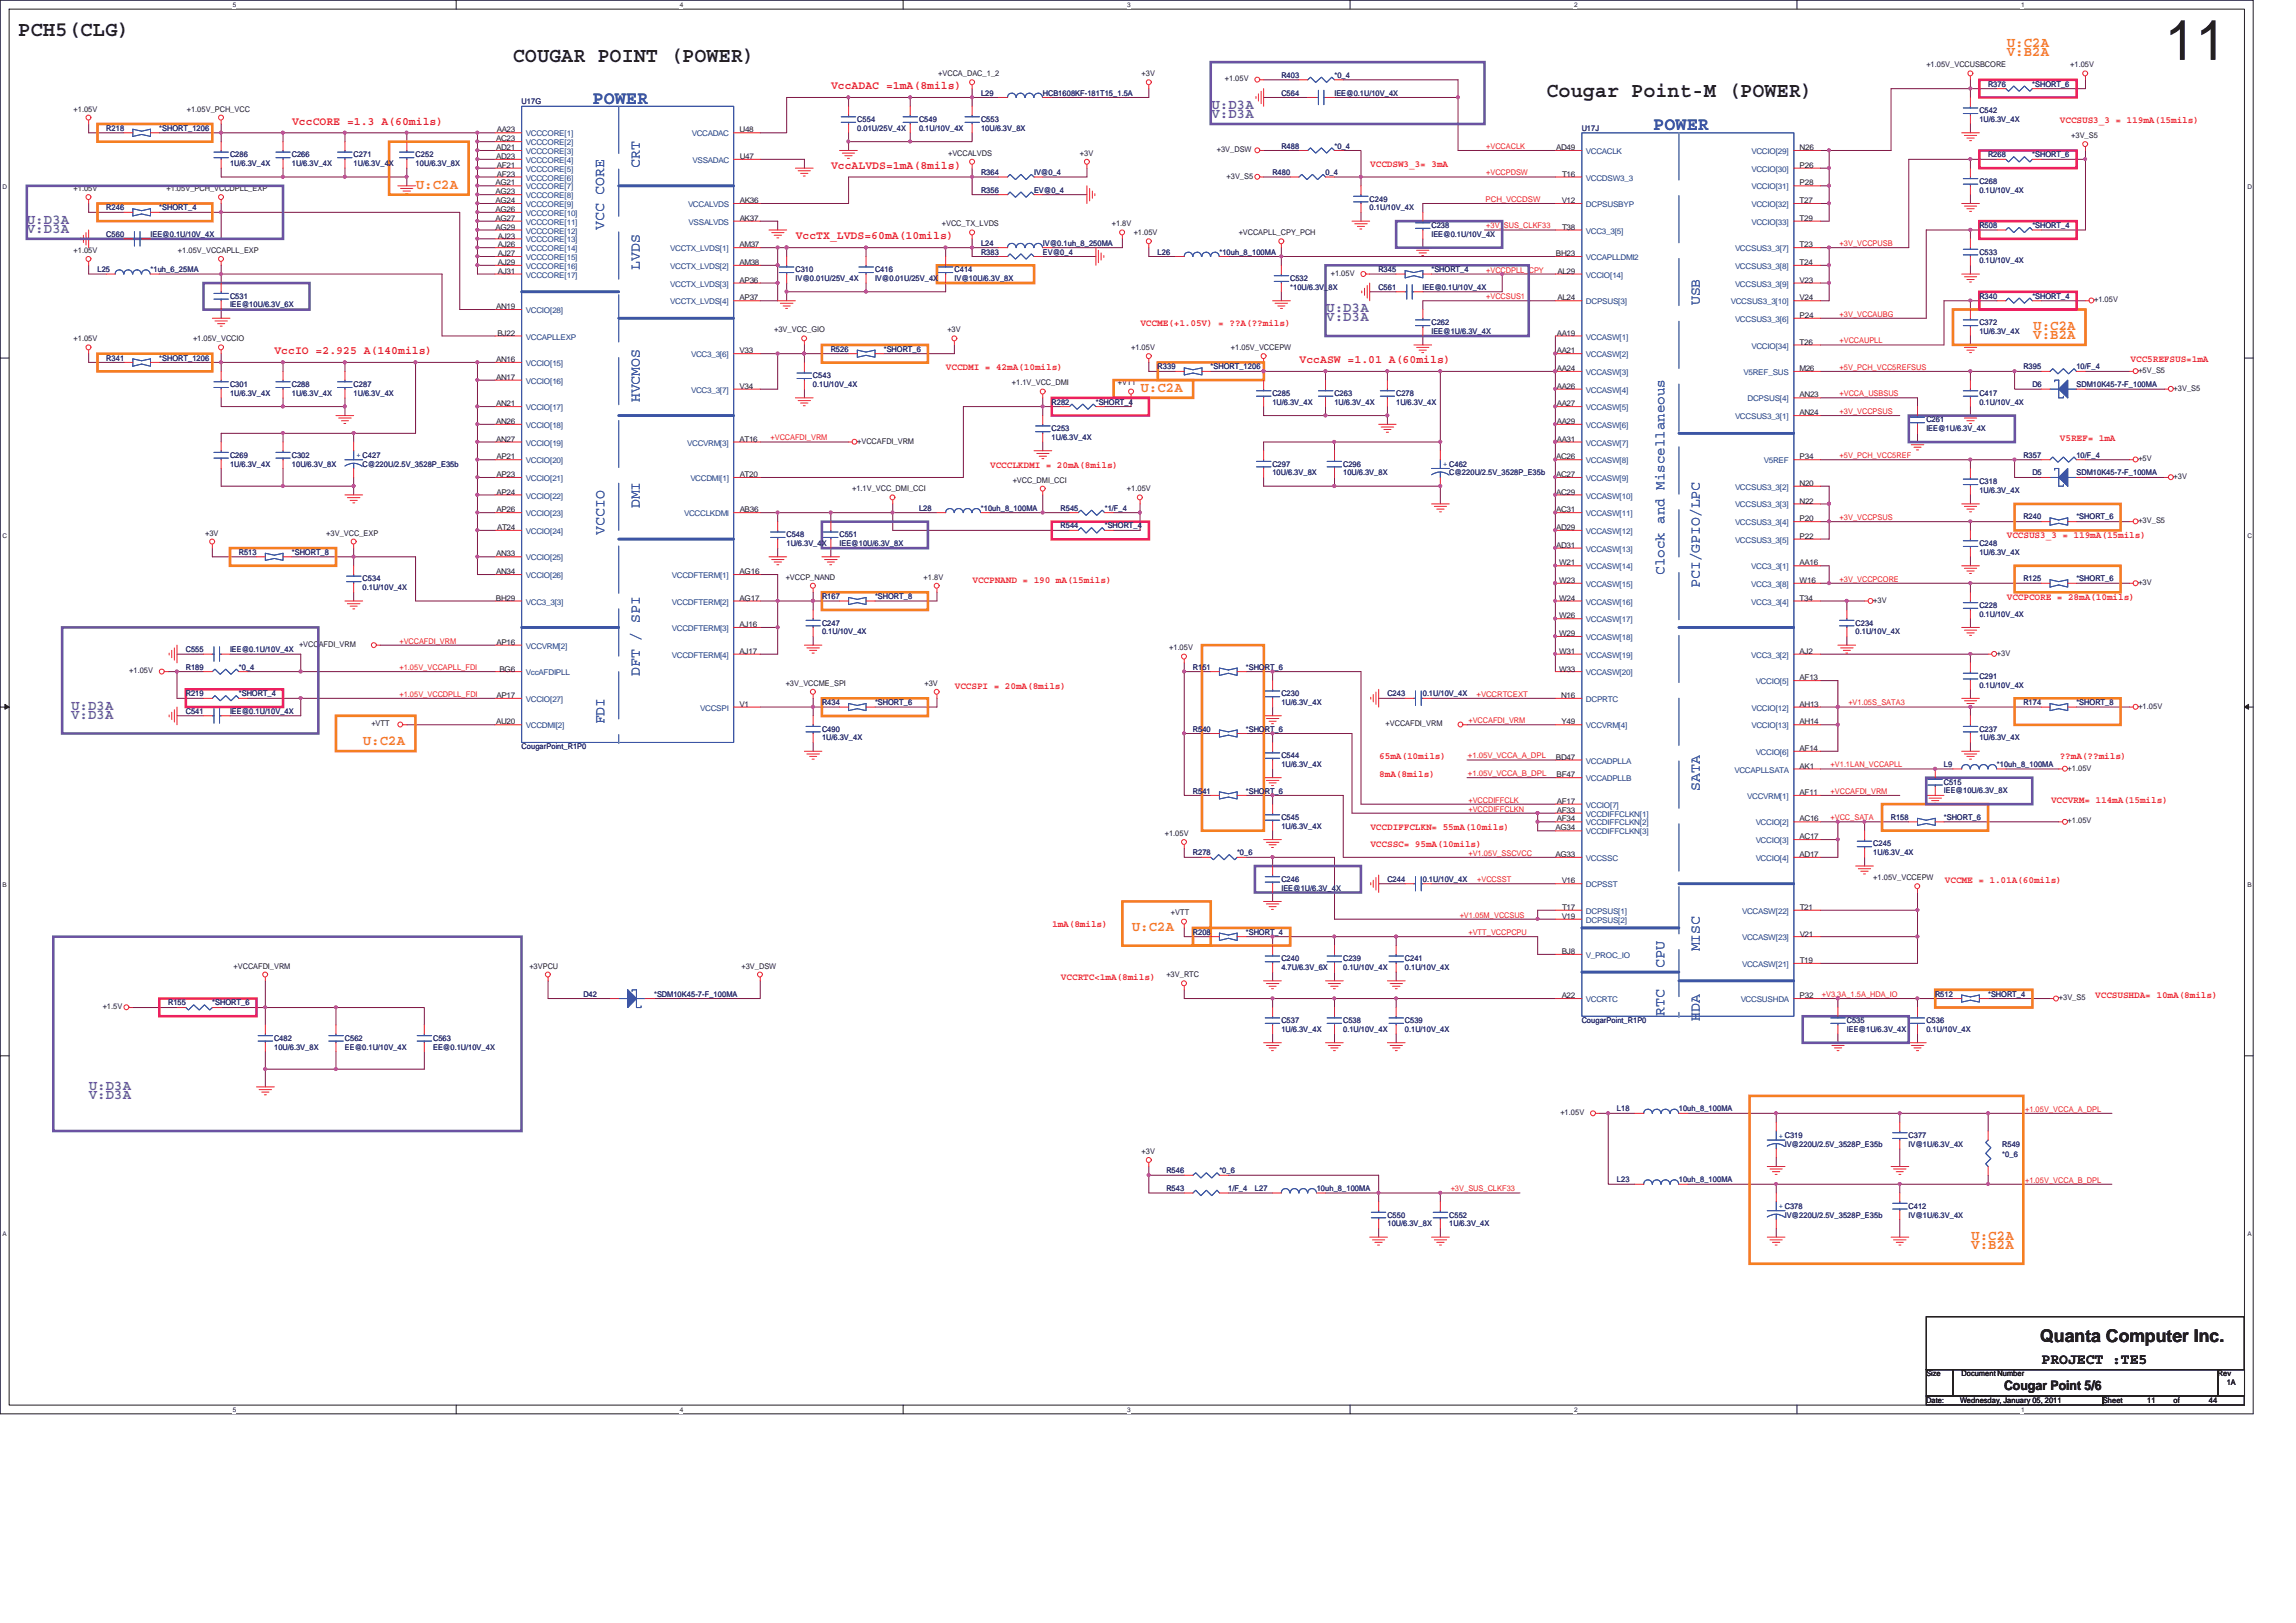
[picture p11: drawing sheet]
<svg xmlns="http://www.w3.org/2000/svg" width="297mm" height="210mm" viewBox="0 0 297 210" stroke-linecap="round" stroke-linejoin="round" font-family="sans-serif">
<defs><g id="words">
<text font-size="7.3" fill="#231f20" x="280.1" y="7.7">11</text>
<g font-size="2.7" fill="#231f20">
<text x="2.3" y="4.6">PCH5(CLG)</text>
<text x="66.3" y="8">COUGAR POINT (POWER)</text>
<text x="200.1" y="12.6">Cougar Point-M (POWER)</text>
</g>
<g font-size="2.4" fill="#3953a4">
<text x="76.7" y="13.4">POWER</text>
<text x="213.9" y="16.8">POWER</text>
</g>
<text font-size="2.3" fill="#231f20" x="263.9" y="173.6">Quanta Computer Inc.</text>
<text font-size="1.9" fill="#231f20" x="264.1" y="176.5">PROJECT :TE5</text>
<g font-size="1.8" fill="#f57f20">
<text x="259.6" y="7.3">V:B2A</text>
<text x="259.6" y="6.1">U:C2A</text>
<text x="53.8" y="24.4">U:C2A</text>
<text x="263" y="42.7">U:C2A</text>
<text x="263" y="43.9">V:B2A</text>
<text x="147.5" y="50.7">U:C2A</text>
<text x="46.9" y="96.4">U:C2A</text>
<text x="146.4" y="120.4">U:C2A</text>
<text x="255" y="161.6">V:B2A</text>
<text x="255" y="160.4">U:C2A</text>
</g>
<g font-size="1.8" fill="#6b52a2">
<text x="156.7" y="14.1">U:D3A</text>
<text x="156.7" y="15.3">V:D3A</text>
<text x="3.5" y="29">U:D3A</text>
<text x="3.5" y="30.1">V:D3A</text>
<text x="171.6" y="41.6">V:D3A</text>
<text x="171.6" y="40.4">U:D3A</text>
<text x="9.2" y="91.8">U:D3A</text>
<text x="9.2" y="93">V:D3A</text>
<text x="11.5" y="141">U:D3A</text>
<text x="11.5" y="142.2">V:D3A</text>
</g>
<g font-size="1.8" fill="#3953a4">
<text x="82.8" y="21.7" transform="rotate(-90 82.8 21.7)">CRT</text>
<text x="78.2" y="29.7" transform="rotate(-90 78.2 29.7)">VCC CORE</text>
<text x="82.8" y="34.9" transform="rotate(-90 82.8 34.9)">LVDS</text>
<text x="219.9" y="39.5" transform="rotate(-90 219.9 39.5)">USB</text>
<text x="82.8" y="52" transform="rotate(-90 82.8 52)">HVCMOS</text>
<text x="82.8" y="65.8" transform="rotate(-90 82.8 65.8)">DMI</text>
<text x="78.2" y="69.2" transform="rotate(-90 78.2 69.2)">VCCIO</text>
<text x="215.3" y="74.4" transform="rotate(-90 215.3 74.4)">Clock and Miscellaneous</text>
<text x="219.9" y="76.1" transform="rotate(-90 219.9 76.1)">PCI/GPIO/LPC</text>
<text x="82.8" y="87.5" transform="rotate(-90 82.8 87.5)">DFT / SPI</text>
<text x="78.2" y="93.7" transform="rotate(-90 78.2 93.7)">FDI</text>
<text x="219.9" y="102.3" transform="rotate(-90 219.9 102.3)">SATA</text>
<text x="215.3" y="125.2" transform="rotate(-90 215.3 125.2)">CPU</text>
<text x="219.9" y="123.1" transform="rotate(-90 219.9 123.1)">MISC</text>
<text x="215.3" y="131.4" transform="rotate(-90 215.3 131.4)">RTC</text>
<text x="219.9" y="132" transform="rotate(-90 219.9 132)">HDA</text>
</g>
<text font-size="1.7" fill="#231f20" x="259.3" y="179.8">Cougar Point 5/6</text>
<g font-size="1.5" fill="#ed2024">
<text x="107.5" y="11.6">VccADAC =1mA(8mils)</text>
<text x="37.8" y="16.1">VccCORE =1.3 A(60mils)</text>
<text x="107.5" y="21.8">VccALVDS=1mA(8mils)</text>
<text x="102.9" y="31">VccTX_LVDS=60mA(10mils)</text>
<text x="35.5" y="45.8">VccIO =2.925 A(140mils)</text>
<text x="168.1" y="47">VccASW =1.01 A(60mils)</text>
</g>
<g font-size="1.2" fill="#ed2024">
<text x="266.5" y="15.9">VCCSUS3_3 = 119mA(15mils)</text>
<text x="177.3" y="21.6">VCCDSW3_3= 3mA</text>
<text x="122.4" y="47.9">VCCDMI = 42mA(10mils)</text>
<text x="147.5" y="42.2">VCCME(+1.05V) = ??A(??mils)</text>
<text x="275.6" y="46.8">VCC5REFSUS=1mA</text>
<text x="266.5" y="57.1">V5REF= 1mA</text>
<text x="128.1" y="60.5">VCCCLKDMI = 20mA(8mils)</text>
<text x="259.6" y="69.6">VCCSUS3_3 = 119mA(15mils)</text>
<text x="125.8" y="75.4">VCCPNAND = 190 mA(15mils)</text>
<text x="259.6" y="77.6">VCCPCORE = 28mA(10mils)</text>
<text x="123.5" y="89.1">VCCSPI = 20mA(8mils)</text>
<text x="178.4" y="98.2">65mA(10mils)</text>
<text x="178.4" y="100.5">8mA(8mils)</text>
<text x="266.5" y="98.2">??mA(??mils)</text>
<text x="177.3" y="107.4">VCCDIFFCLKN= 55mA(10mils)</text>
<text x="265.3" y="103.9">VCCVRM= 114mA(15mils)</text>
<text x="177.3" y="109.6">VCCSSC= 95mA(10mils)</text>
<text x="136.1" y="119.9">1mA(8mils)</text>
<text x="251.6" y="114.2">VCCME = 1.01A(60mils)</text>
<text x="137.3" y="126.8">VCCRTC&lt;1mA(8mils)</text>
<text x="271.1" y="129.1">VCCSUSHDA= 10mA(8mils)</text>
</g>
<g font-size="1" fill="#231f20">
<text x="121.4" y="9.9">+VCCA_DAC_1_2</text>
<text x="147.7" y="9.9">+3V</text>
<text x="158.5" y="10.5">+1.05V</text>
<text x="249.2" y="8.7">+1.05V_VCCUSBCORE</text>
<text x="267.8" y="8.7">+1.05V</text>
<text x="9.5" y="14.4">+1.05V</text>
<text x="24.2" y="14.4">+1.05V_PCH_VCC</text>
<text x="64.3" y="17.1">AA23</text>
<text x="95.7" y="17.1">U48</text>
<text x="268" y="17.9">+3V_S5</text>
<text x="64.1" y="24">AG21</text>
<text x="64.2" y="18.3">AC23</text>
<text x="64.2" y="19.4">AD21</text>
<text x="64.2" y="20.6">AD23</text>
<text x="64.3" y="21.7">AF21</text>
<text x="64.3" y="22.9">AF23</text>
<text x="95.7" y="20.6">U47</text>
<text x="122.7" y="20.1">+VCCALVDS</text>
<text x="139.7" y="20.1">+3V</text>
<text x="157.4" y="19.7">+3V_DSW</text>
<text x="158.7" y="23.1">+3V_S5</text>
<text x="201.3" y="19.4">AD49</text>
<text x="202.1" y="22.9">T16</text>
<text x="232.8" y="19.4">N26</text>
<text x="232.8" y="21.7">P26</text>
<text x="232.8" y="24">P28</text>
<text x="9.5" y="24.7">+1.05V</text>
<text x="21.5" y="24.7">+1.05V_PCH_VCCDPLL_EXP</text>
<text x="64.1" y="25.1">AG23</text>
<text x="64.1" y="26.3">AG24</text>
<text x="64.1" y="27.4">AG26</text>
<text x="64.1" y="28.6">AG27</text>
<text x="64.1" y="29.7">AG29</text>
<text x="95.7" y="28.6">AK37</text>
<text x="95.7" y="26.3">AK36</text>
<text x="121.9" y="29.3">+VCC_TX_LVDS</text>
<text x="143.8" y="29.3">+1.8V</text>
<text x="202" y="26.3">V12</text>
<text x="202.1" y="29.7">T38</text>
<text x="232.8" y="26.3">T27</text>
<text x="232.8" y="28.6">T29</text>
<text x="9.5" y="32.7">+1.05V</text>
<text x="23" y="32.7">+1.05V_VCCAPLL_EXP</text>
<text x="64.4" y="30.9">AJ23</text>
<text x="64.4" y="32">AJ26</text>
<text x="64.4" y="33.1">AJ27</text>
<text x="64.4" y="34.3">AJ29</text>
<text x="64.4" y="35.4">AJ31</text>
<text x="95.7" y="32">AM37</text>
<text x="95.7" y="34.3">AM38</text>
<text x="146.7" y="30.4">+1.05V</text>
<text x="160.2" y="30.4">+VCCAPLL_CPY_PCH</text>
<text x="172.2" y="35.7">+1.05V</text>
<text x="201.3" y="33.1">BH23</text>
<text x="201.5" y="35.4">AL29</text>
<text x="232.8" y="34.3">T24</text>
<text x="232.8" y="32">T23</text>
<text x="64.2" y="40">AN19</text>
<text x="95.7" y="38.9">AP37</text>
<text x="95.7" y="36.6">AP36</text>
<text x="201.5" y="38.9">AL24</text>
<text x="232.8" y="38.9">V24</text>
<text x="232.8" y="41.2">P24</text>
<text x="232.8" y="36.6">V23</text>
<text x="270.9" y="39.1">+1.05V</text>
<text x="9.5" y="44.1">+1.05V</text>
<text x="25" y="44.1">+1.05V_VCCIO</text>
<text x="64.2" y="46.9">AN16</text>
<text x="64.4" y="43.4">BJ22</text>
<text x="95.7" y="45.7">V33</text>
<text x="100.2" y="43">+3V_VCC_GIO</text>
<text x="122.6" y="43">+3V</text>
<text x="146.3" y="45.3">+1.05V</text>
<text x="159.3" y="45.3">+1.05V_VCCEPW</text>
<text x="201.4" y="43.4">AA19</text>
<text x="201.4" y="45.7">AA21</text>
<text x="232.8" y="44.6">T26</text>
<text x="64.2" y="52.6">AN21</text>
<text x="64.2" y="49.1">AN17</text>
<text x="95.7" y="50.3">V34</text>
<text x="130.9" y="49.9">+1.1V_VCC_DMI</text>
<text x="144.6" y="49.9">+VTT</text>
<text x="201.4" y="48">AA24</text>
<text x="201.4" y="52.6">AA27</text>
<text x="201.4" y="50.3">AA26</text>
<text x="232.8" y="48">M26</text>
<text x="232.8" y="53.7">AN24</text>
<text x="232.8" y="51.4">AN23</text>
<text x="276.6" y="48.3">+5V_S5</text>
<text x="281.2" y="50.6">+3V_S5</text>
<text x="64.2" y="54.8">AN26</text>
<text x="64.2" y="57.1">AN27</text>
<text x="64.2" y="59.4">AP21</text>
<text x="95.7" y="57.1">AT16</text>
<text x="110.9" y="57.4">+VCCAFDI_VRM</text>
<text x="201.3" y="59.4">AC26</text>
<text x="201.4" y="54.8">AA29</text>
<text x="201.4" y="57.1">AA31</text>
<text x="232.8" y="59.4">P34</text>
<text x="276.6" y="59.7">+5V</text>
<text x="64.2" y="61.7">AP23</text>
<text x="64.2" y="64">AP24</text>
<text x="95.7" y="61.7">AT20</text>
<text x="110.2" y="63.6">+1.1V_VCC_DMI_CCI</text>
<text x="131" y="62.4">+VCC_DMI_CCI</text>
<text x="145.8" y="63.6">+1.05V</text>
<text x="201.3" y="61.7">AC27</text>
<text x="201.3" y="64">AC29</text>
<text x="232.8" y="62.9">N20</text>
<text x="232.8" y="65.1">N22</text>
<text x="281.2" y="62">+3V</text>
<text x="26.5" y="69.3">+3V</text>
<text x="42.2" y="69.3">+3V_VCC_EXP</text>
<text x="64.2" y="72">AN33</text>
<text x="64.2" y="66.3">AP26</text>
<text x="64.3" y="68.6">AT24</text>
<text x="95.7" y="66.3">AB36</text>
<text x="201.3" y="66.3">AC31</text>
<text x="201.3" y="68.6">AD29</text>
<text x="201.3" y="70.9">AD31</text>
<text x="232.8" y="67.4">P20</text>
<text x="232.8" y="69.7">P22</text>
<text x="276.6" y="67.7">+3V_S5</text>
<text x="64.1" y="77.7">BH29</text>
<text x="64.2" y="74.3">AN34</text>
<text x="95.7" y="77.7">AG17</text>
<text x="95.7" y="74.3">AG16</text>
<text x="101.7" y="75">+VCCP_NAND</text>
<text x="119.5" y="75">+1.8V</text>
<text x="201.7" y="73.2">W21</text>
<text x="201.7" y="75.4">W23</text>
<text x="201.7" y="77.7">W24</text>
<text x="232.8" y="77.7">T34</text>
<text x="232.8" y="73.2">AA16</text>
<text x="232.8" y="75.4">W16</text>
<text x="242.4" y="78">+3V</text>
<text x="276.6" y="75.7">+3V</text>
<text x="38.7" y="83.7">+VCCAFDI_VRM</text>
<text x="64.2" y="83.4">AP16</text>
<text x="95.7" y="81.2">AJ16</text>
<text x="201.7" y="80">W26</text>
<text x="201.7" y="82.3">W29</text>
<text x="16.7" y="87.1">+1.05V</text>
<text x="64.6" y="86.9">BG6</text>
<text x="95.7" y="84.6">AJ17</text>
<text x="101.7" y="88.7">+3V_VCCME_SPI</text>
<text x="119.6" y="88.7">+3V</text>
<text x="151.3" y="84.1">+1.05V</text>
<text x="201.7" y="84.6">W31</text>
<text x="201.7" y="86.9">W33</text>
<text x="232.8" y="88">AF13</text>
<text x="232.8" y="84.6">AJ2</text>
<text x="258.3" y="84.8">+3V</text>
<text x="48" y="94">+VTT</text>
<text x="64.2" y="93.7">AU20</text>
<text x="64.2" y="90.3">AP17</text>
<text x="95.7" y="91.4">V1</text>
<text x="179.3" y="94">+VCCAFDI_VRM</text>
<text x="202" y="90.3">N16</text>
<text x="202" y="93.7">Y49</text>
<text x="232.8" y="91.4">AH13</text>
<text x="232.8" y="93.7">AH14</text>
<text x="276.6" y="91.7">+1.05V</text>
<text x="201.3" y="98.3">BD47</text>
<text x="201.4" y="100.6">BF47</text>
<text x="232.8" y="97.1">AF14</text>
<text x="232.8" y="99.4">AK1</text>
<text x="267.5" y="99.7">+1.05V</text>
<text x="201.2" y="107.4">AG34</text>
<text x="201.4" y="105.2">AF33</text>
<text x="201.4" y="106.3">AF34</text>
<text x="201.4" y="104">AF17</text>
<text x="232.8" y="106.3">AC16</text>
<text x="232.8" y="102.9">AF11</text>
<text x="267.5" y="106.5">+1.05V</text>
<text x="150.7" y="108.2">+1.05V</text>
<text x="201.2" y="110.9">AG33</text>
<text x="232.8" y="110.9">AD17</text>
<text x="232.8" y="108.6">AC17</text>
<text x="242.4" y="113.9">+1.05V_VCCEPW</text>
<text x="151.5" y="118.4">+VTT</text>
<text x="202" y="114.3">V16</text>
<text x="202" y="118.9">V19</text>
<text x="202.1" y="117.7">T17</text>
<text x="232.8" y="117.7">T21</text>
<text x="30.2" y="125.3">+VCCAFDI_VRM</text>
<text x="68.5" y="125.3">+3VPCU</text>
<text x="95.9" y="125.3">+3V_DSW</text>
<text x="202" y="123.4">BJ8</text>
<text x="232.8" y="121.2">V21</text>
<text x="232.8" y="124.6">T19</text>
<text x="13.3" y="130.6">+1.5V</text>
<text x="150.9" y="126.4">+3V_RTC</text>
<text x="202" y="129.1">A22</text>
<text x="232.8" y="129.1">P32</text>
<text x="266.4" y="129.4">+3V_S5</text>
<text x="147.7" y="149.3">+3V</text>
<text x="201.9" y="144.3">+1.05V</text>
<text x="249.2" y="178.1">Size</text>
<text x="253.8" y="178.1">Document Number</text>
<text x="286.9" y="178.1">Rev</text>
<text x="288.1" y="179.2">1A</text>
<text x="249.2" y="181.5">Date:</text>
<text x="253.6" y="181.5">Wednesday, January 05, 2011</text>
<text x="272.1" y="181.5">Sheet</text>
<text x="277.8" y="181.5">11</text>
<text x="281.2" y="181.5">of</text>
<text x="285.8" y="181.5">44</text>
</g>
<g font-size="1" fill="#282973">
<text x="165.8" y="10.1">R403</text>
<text x="172.6" y="10.1">*0_4</text>
<text x="257.2" y="11.2">R376</text>
<text x="262.9" y="11.2">*SHORT_6</text>
<text x="13.8" y="16.9">R218</text>
<text x="20.6" y="16.9">*SHORT_1206</text>
<text x="67.5" y="13.5">U17G</text>
<text x="110.9" y="15.8">C554</text>
<text x="110.9" y="16.9">0.01U/25V_4X</text>
<text x="118.9" y="15.8">C549</text>
<text x="118.9" y="16.9">0.1U/10V_4X</text>
<text x="126.9" y="12.4">L29</text>
<text x="126.9" y="15.8">C553</text>
<text x="126.9" y="16.9">10U/6.3V_8X</text>
<text x="134.9" y="12.4">HCB1608KF-181T15_1.5A</text>
<text x="165.8" y="12.4">C564</text>
<text x="172.6" y="12.4">IEE@0.1U/10V_4X</text>
<text x="204.6" y="16.9">U17J</text>
<text x="256.1" y="14.6">C542</text>
<text x="256.1" y="15.8">1U/6.3V_4X</text>
<text x="29.8" y="20.4">C286</text>
<text x="29.8" y="21.5">1U/6.3V_4X</text>
<text x="37.8" y="20.4">C266</text>
<text x="37.8" y="21.5">1U/6.3V_4X</text>
<text x="45.7" y="20.4">C271</text>
<text x="45.7" y="21.5">1U/6.3V_4X</text>
<text x="53.8" y="20.4">C252</text>
<text x="53.8" y="21.5">10U/6.3V_8X</text>
<text x="126.9" y="22.6">R364</text>
<text x="133.8" y="22.6">IV@0_4</text>
<text x="164.6" y="22.6">R480</text>
<text x="165.8" y="19.2">R488</text>
<text x="171.5" y="22.6">0_4</text>
<text x="172.6" y="19.2">*0_4</text>
<text x="256.1" y="23.8">C268</text>
<text x="257.2" y="20.4">R268</text>
<text x="262.9" y="20.4">*SHORT_6</text>
<text x="13.8" y="27.2">R246</text>
<text x="20.6" y="27.2">*SHORT_4</text>
<text x="126.9" y="24.9">R356</text>
<text x="133.8" y="24.9">EV@0_4</text>
<text x="177.2" y="26.1">C249</text>
<text x="177.2" y="27.2">0.1U/10V_4X</text>
<text x="185.2" y="29.5">C238</text>
<text x="256.1" y="24.9">0.1U/10V_4X</text>
<text x="256.1" y="29.5">R508</text>
<text x="262.9" y="29.5">*SHORT_4</text>
<text x="12.6" y="35.2">L25</text>
<text x="13.8" y="30.6">C560</text>
<text x="19.5" y="30.6">IEE@0.1U/10V_4X</text>
<text x="19.5" y="35.2">*1uh_6_25MA</text>
<text x="102.9" y="35.2">C310</text>
<text x="113.2" y="35.2">C416</text>
<text x="123.5" y="35.2">C414</text>
<text x="126.9" y="32.9">R383</text>
<text x="126.9" y="31.8">L24</text>
<text x="134.9" y="31.8">IV@0.1uh_8_250MA</text>
<text x="134.9" y="32.9">EV@0_4</text>
<text x="149.8" y="32.9">L26</text>
<text x="157.8" y="32.9">*10uh_8_100MA</text>
<text x="178.3" y="35.2">R345</text>
<text x="185.2" y="35.2">*SHORT_4</text>
<text x="185.2" y="30.6">IEE@0.1U/10V_4X</text>
<text x="256.1" y="32.9">C533</text>
<text x="256.1" y="34.1">0.1U/10V_4X</text>
<text x="29.8" y="38.6">C531</text>
<text x="29.8" y="39.8">IEE@10U/6.3V_6X</text>
<text x="102.9" y="36.4">IV@0.01U/25V_4X</text>
<text x="113.2" y="36.4">IV@0.01U/25V_4X</text>
<text x="123.5" y="36.4">IV@10U/6.3V_8X</text>
<text x="166.9" y="36.4">C532</text>
<text x="166.9" y="37.5">*10U/6.3V_8X</text>
<text x="178.3" y="37.5">C561</text>
<text x="184" y="37.5">IEE@0.1U/10V_4X</text>
<text x="256.1" y="38.6">R340</text>
<text x="262.9" y="38.6">*SHORT_4</text>
<text x="13.8" y="46.6">R341</text>
<text x="20.6" y="46.6">*SHORT_1206</text>
<text x="107.5" y="45.5">R526</text>
<text x="114.3" y="45.5">*SHORT_6</text>
<text x="149.8" y="47.8">R339</text>
<text x="156.6" y="47.8">*SHORT_1206</text>
<text x="185.2" y="42.1">C262</text>
<text x="185.2" y="43.2">IEE@1U/6.3V_4X</text>
<text x="256.1" y="42.1">C372</text>
<text x="256.1" y="43.2">1U/6.3V_4X</text>
<text x="261.8" y="47.8">R395</text>
<text x="268.6" y="47.8">10/F_4</text>
<text x="29.8" y="50.1">C301</text>
<text x="29.8" y="51.2">1U/6.3V_4X</text>
<text x="37.8" y="50.1">C288</text>
<text x="37.8" y="51.2">1U/6.3V_4X</text>
<text x="45.7" y="50.1">C287</text>
<text x="45.7" y="51.2">1U/6.3V_4X</text>
<text x="105.2" y="48.9">C543</text>
<text x="105.2" y="50.1">0.1U/10V_4X</text>
<text x="136" y="52.4">R282</text>
<text x="141.8" y="52.4">*SHORT_4</text>
<text x="164.6" y="51.2">C285</text>
<text x="164.6" y="52.4">1U/6.3V_4X</text>
<text x="172.6" y="51.2">C263</text>
<text x="172.6" y="52.4">1U/6.3V_4X</text>
<text x="180.6" y="51.2">C278</text>
<text x="180.6" y="52.4">1U/6.3V_4X</text>
<text x="256.1" y="51.2">C417</text>
<text x="256.1" y="52.4">0.1U/10V_4X</text>
<text x="262.9" y="50.1">D6</text>
<text x="268.6" y="50.1">SDM10K45-7-F_100MA</text>
<text x="29.8" y="59.2">C269</text>
<text x="37.8" y="59.2">C302</text>
<text x="136" y="55.8">C253</text>
<text x="136" y="56.9">1U/6.3V_4X</text>
<text x="249.2" y="54.6">C261</text>
<text x="249.2" y="55.8">IEE@1U/6.3V_4X</text>
<text x="261.8" y="59.2">R357</text>
<text x="268.6" y="59.2">10/F_4</text>
<text x="29.8" y="60.4">1U/6.3V_4X</text>
<text x="37.8" y="60.4">10U/6.3V_8X</text>
<text x="46.9" y="60.4">C@220U/2.5V_3528P_E35b</text>
<text x="164.6" y="60.4">C297</text>
<text x="164.6" y="61.5">10U/6.3V_8X</text>
<text x="173.8" y="60.4">C296</text>
<text x="173.8" y="61.5">10U/6.3V_8X</text>
<text x="187.5" y="61.5">C@220U/2.5V_3528P_E35b</text>
<text x="256.1" y="62.7">C318</text>
<text x="256.1" y="63.8">1U/6.3V_4X</text>
<text x="262.9" y="61.5">D5</text>
<text x="268.6" y="61.5">SDM10K45-7-F_100MA</text>
<text x="30.9" y="71.8">R513</text>
<text x="37.8" y="71.8">*SHORT_8</text>
<text x="101.7" y="69.5">C548</text>
<text x="101.7" y="70.6">1U/6.3V_4X</text>
<text x="108.6" y="69.5">C551</text>
<text x="108.6" y="70.6">IEE@10U/6.3V_8X</text>
<text x="118.9" y="66.1">L28</text>
<text x="126.9" y="66.1">*10uh_8_100MA</text>
<text x="137.2" y="68.4">R544</text>
<text x="137.2" y="66.1">R545</text>
<text x="142.9" y="68.4">*SHORT_4</text>
<text x="142.9" y="66.1">*1/F_4</text>
<text x="256.1" y="70.7">C248</text>
<text x="256.1" y="71.8">1U/6.3V_4X</text>
<text x="261.8" y="67.2">R240</text>
<text x="268.6" y="67.2">*SHORT_6</text>
<text x="46.9" y="75.2">C534</text>
<text x="46.9" y="76.4">0.1U/10V_4X</text>
<text x="106.3" y="77.5">R167</text>
<text x="113.2" y="77.5">*SHORT_8</text>
<text x="261.8" y="75.2">R125</text>
<text x="268.6" y="75.2">*SHORT_6</text>
<text x="106.3" y="80.9">C247</text>
<text x="106.3" y="82.1">0.1U/10V_4X</text>
<text x="240.1" y="80.9">C234</text>
<text x="240.1" y="82.1">0.1U/10V_4X</text>
<text x="256.1" y="78.6">C228</text>
<text x="256.1" y="79.8">0.1U/10V_4X</text>
<text x="24" y="84.4">C555</text>
<text x="24" y="86.6">R189</text>
<text x="29.8" y="84.4">IEE@0.1U/10V_4X</text>
<text x="30.9" y="86.6">*0_4</text>
<text x="154.3" y="86.6">R151</text>
<text x="161.2" y="86.6">*SHORT_6</text>
<text x="256.1" y="87.8">C291</text>
<text x="256.1" y="89">0.1U/10V_4X</text>
<text x="24" y="90.1">R219</text>
<text x="24" y="92.4">C541</text>
<text x="29.8" y="92.4">IEE@0.1U/10V_4X</text>
<text x="30.9" y="90.1">*SHORT_4</text>
<text x="106.3" y="94.7">C490</text>
<text x="106.3" y="95.8">1U/6.3V_4X</text>
<text x="106.3" y="91.2">R434</text>
<text x="113.2" y="91.2">*SHORT_6</text>
<text x="154.3" y="94.7">R540</text>
<text x="161.2" y="94.7">*SHORT_6</text>
<text x="165.8" y="90.1">C230</text>
<text x="165.8" y="91.2">1U/6.3V_4X</text>
<text x="179.5" y="90.1">C243</text>
<text x="184.1" y="90.1">0.1U/10V_4X</text>
<text x="256.1" y="94.7">C237</text>
<text x="256.1" y="95.8">1U/6.3V_4X</text>
<text x="261.8" y="91.2">R174</text>
<text x="268.6" y="91.2">*SHORT_8</text>
<text x="67.5" y="96.9">CougarPoint_R1P0</text>
<text x="165.8" y="98.1">C544</text>
<text x="165.8" y="99.2">1U/6.3V_4X</text>
<text x="251.5" y="99.2">L9</text>
<text x="251.5" y="101.5">C515</text>
<text x="258.3" y="99.2">*10uh_8_100MA</text>
<text x="154.3" y="102.7">R541</text>
<text x="161.2" y="102.7">*SHORT_6</text>
<text x="165.8" y="106.1">C545</text>
<text x="165.8" y="107.2">1U/6.3V_4X</text>
<text x="244.6" y="106.1">R158</text>
<text x="251.5" y="106.1">*SHORT_6</text>
<text x="251.5" y="102.6">IEE@10U/6.3V_8X</text>
<text x="154.3" y="110.7">R278</text>
<text x="160" y="110.7">*0_6</text>
<text x="242.4" y="109.5">C245</text>
<text x="242.4" y="110.6">1U/6.3V_4X</text>
<text x="165.8" y="114.1">C246</text>
<text x="165.8" y="115.2">IEE@1U/6.3V_4X</text>
<text x="179.5" y="114.1">C244</text>
<text x="184.1" y="114.1">0.1U/10V_4X</text>
<text x="154.3" y="120.9">R208</text>
<text x="161.2" y="120.9">*SHORT_4</text>
<text x="165.8" y="124.4">C240</text>
<text x="165.8" y="125.5">4.7U/6.3V_6X</text>
<text x="173.8" y="124.4">C239</text>
<text x="173.8" y="125.5">0.1U/10V_4X</text>
<text x="181.8" y="124.4">C241</text>
<text x="181.8" y="125.5">0.1U/10V_4X</text>
<text x="21.8" y="130.1">R155</text>
<text x="27.5" y="130.1">*SHORT_6</text>
<text x="75.5" y="128.9">D42</text>
<text x="84.6" y="128.9">*SDM10K45-7-F_100MA</text>
<text x="250.3" y="128.9">R512</text>
<text x="257.2" y="128.9">*SHORT_4</text>
<text x="35.5" y="134.7">C482</text>
<text x="35.5" y="135.8">10U/6.3V_8X</text>
<text x="44.6" y="134.7">C562</text>
<text x="44.6" y="135.8">EE@0.1U/10V_4X</text>
<text x="56" y="134.7">C563</text>
<text x="56" y="135.8">EE@0.1U/10V_4X</text>
<text x="165.8" y="132.4">C537</text>
<text x="165.8" y="133.5">1U/6.3V_4X</text>
<text x="173.8" y="132.4">C538</text>
<text x="173.8" y="133.5">0.1U/10V_4X</text>
<text x="181.8" y="132.4">C539</text>
<text x="181.8" y="133.5">0.1U/10V_4X</text>
<text x="204.6" y="132.4">CougarPoint_R1P0</text>
<text x="238.9" y="132.4">C535</text>
<text x="238.9" y="133.5">IEE@1U/6.3V_4X</text>
<text x="249.2" y="132.4">C536</text>
<text x="249.2" y="133.5">0.1U/10V_4X</text>
<text x="209.2" y="143.8">L18</text>
<text x="217.2" y="143.8">10uh_8_100MA</text>
<text x="230.9" y="148.4">IV@220U/2.5V_3528P_E35b</text>
<text x="246.9" y="147.2">C377</text>
<text x="246.9" y="148.4">IV@1U/6.3V_4X</text>
<text x="259" y="148.4">R549</text>
<text x="259" y="149.7">*0_6</text>
<text x="150.9" y="154.1">R543</text>
<text x="150.9" y="151.8">R546</text>
<text x="157.8" y="151.8">*0_6</text>
<text x="158.9" y="154.1">1/F_4</text>
<text x="162.3" y="154.1">L27</text>
<text x="170.3" y="154.1">10uh_8_100MA</text>
<text x="209.2" y="152.9">L23</text>
<text x="217.2" y="152.9">10uh_8_100MA</text>
<text x="179.5" y="157.5">C550</text>
<text x="179.5" y="158.7">10U/6.3V_8X</text>
<text x="187.5" y="157.5">C552</text>
<text x="187.5" y="158.7">1U/6.3V_4X</text>
<text x="230.9" y="157.5">IV@220U/2.5V_3528P_E35b</text>
<text x="246.9" y="156.4">C412</text>
<text x="246.9" y="157.5">IV@1U/6.3V_4X</text>
</g>
<g font-size="1" fill="#1d437e">
<text x="68" y="17.6">VCCCORE[1]</text>
<text x="89.5" y="17.6">VCCADAC</text>
<text x="68" y="18.8">VCCCORE[2]</text>
<text x="68" y="19.9">VCCCORE[3]</text>
<text x="68" y="21.1">VCCCORE[4]</text>
<text x="68" y="22.2">VCCCORE[5]</text>
<text x="68" y="23.4">VCCCORE[6]</text>
<text x="89.6" y="21.1">VSSADAC</text>
<text x="205.2" y="19.9">VCCACLK</text>
<text x="205.2" y="23.4">VCCDSW3_3</text>
<text x="226.6" y="19.9">VCCIO[29]</text>
<text x="226.6" y="22.2">VCCIO[30]</text>
<text x="68" y="24.5">VCCCORE[7]</text>
<text x="68" y="25.7">VCCCORE[8]</text>
<text x="68" y="26.8">VCCCORE[9]</text>
<text x="68" y="27.9">VCCCORE[10]</text>
<text x="68" y="29.1">VCCCORE[11]</text>
<text x="89" y="26.8">VCCALVDS</text>
<text x="89.1" y="29.1">VSSALVDS</text>
<text x="205.2" y="26.8">DCPSUSBYP</text>
<text x="226.6" y="24.5">VCCIO[31]</text>
<text x="226.6" y="26.8">VCCIO[32]</text>
<text x="226.6" y="29.1">VCCIO[33]</text>
<text x="68" y="30.2">VCCCORE[12]</text>
<text x="68" y="31.4">VCCCORE[13]</text>
<text x="68" y="32.5">VCCCORE[14]</text>
<text x="68" y="33.7">VCCCORE[15]</text>
<text x="68" y="34.8">VCCCORE[16]</text>
<text x="68" y="36">VCCCORE[17]</text>
<text x="86.7" y="32.5">VCCTX_LVDS[1]</text>
<text x="86.7" y="34.8">VCCTX_LVDS[2]</text>
<text x="205.2" y="36">VCCIO[14]</text>
<text x="205.2" y="33.7">VCCAPLLDMI2</text>
<text x="205.2" y="30.2">VCC3_3[5]</text>
<text x="224.5" y="34.8">VCCSUS3_3[8]</text>
<text x="224.5" y="32.5">VCCSUS3_3[7]</text>
<text x="68" y="40.5">VCCIO[28]</text>
<text x="86.7" y="39.4">VCCTX_LVDS[4]</text>
<text x="86.7" y="37.1">VCCTX_LVDS[3]</text>
<text x="205.2" y="39.4">DCPSUS[3]</text>
<text x="223.9" y="39.4">VCCSUS3_3[10]</text>
<text x="224.5" y="41.7">VCCSUS3_3[6]</text>
<text x="224.5" y="37.1">VCCSUS3_3[9]</text>
<text x="68" y="47.4">VCCIO[15]</text>
<text x="68" y="43.9">VCCAPLLEXP</text>
<text x="89.4" y="46.2">VCC3_3[6]</text>
<text x="205.2" y="43.9">VCCASW[1]</text>
<text x="205.2" y="46.2">VCCASW[2]</text>
<text x="226.6" y="45.1">VCCIO[34]</text>
<text x="68" y="53.1">VCCIO[17]</text>
<text x="68" y="49.6">VCCIO[16]</text>
<text x="89.4" y="50.8">VCC3_3[7]</text>
<text x="205.2" y="48.5">VCCASW[3]</text>
<text x="205.2" y="53.1">VCCASW[5]</text>
<text x="205.2" y="50.8">VCCASW[4]</text>
<text x="225.6" y="48.5">V5REF_SUS</text>
<text x="226.1" y="51.9">DCPSUS[4]</text>
<text x="68" y="55.4">VCCIO[18]</text>
<text x="68" y="57.6">VCCIO[19]</text>
<text x="68" y="59.9">VCCIO[20]</text>
<text x="88.9" y="57.6">VCCVRM[3]</text>
<text x="205.2" y="55.4">VCCASW[6]</text>
<text x="205.2" y="57.6">VCCASW[7]</text>
<text x="205.2" y="59.9">VCCASW[8]</text>
<text x="224.5" y="54.2">VCCSUS3_3[1]</text>
<text x="228.2" y="59.9">V5REF</text>
<text x="68" y="62.2">VCCIO[21]</text>
<text x="68" y="64.5">VCCIO[22]</text>
<text x="89.3" y="62.2">VCCDMI[1]</text>
<text x="205.2" y="62.2">VCCASW[9]</text>
<text x="205.2" y="64.5">VCCASW[10]</text>
<text x="224.5" y="63.4">VCCSUS3_3[2]</text>
<text x="224.5" y="65.7">VCCSUS3_3[3]</text>
<text x="68" y="66.8">VCCIO[23]</text>
<text x="68" y="69.1">VCCIO[24]</text>
<text x="88.5" y="66.8">VCCCLKDMI</text>
<text x="205.2" y="66.8">VCCASW[11]</text>
<text x="205.2" y="69.1">VCCASW[12]</text>
<text x="205.2" y="71.4">VCCASW[13]</text>
<text x="224.5" y="67.9">VCCSUS3_3[4]</text>
<text x="224.5" y="70.2">VCCSUS3_3[5]</text>
<text x="68" y="72.5">VCCIO[25]</text>
<text x="68" y="74.8">VCCIO[26]</text>
<text x="86.9" y="74.8">VCCDFTERM[1]</text>
<text x="205.2" y="73.7">VCCASW[14]</text>
<text x="205.2" y="76">VCCASW[15]</text>
<text x="226.6" y="73.7">VCC3_3[1]</text>
<text x="226.6" y="76">VCC3_3[8]</text>
<text x="68" y="83.9">VCCVRM[2]</text>
<text x="68" y="78.2">VCC3_3[3]</text>
<text x="86.9" y="81.7">VCCDFTERM[3]</text>
<text x="86.9" y="78.2">VCCDFTERM[2]</text>
<text x="205.2" y="78.2">VCCASW[16]</text>
<text x="205.2" y="80.5">VCCASW[17]</text>
<text x="205.2" y="82.8">VCCASW[18]</text>
<text x="226.6" y="78.2">VCC3_3[4]</text>
<text x="68" y="87.4">VccAFDIPLL</text>
<text x="86.9" y="85.1">VCCDFTERM[4]</text>
<text x="205.2" y="85.1">VCCASW[19]</text>
<text x="205.2" y="87.4">VCCASW[20]</text>
<text x="226.6" y="85.1">VCC3_3[2]</text>
<text x="227.1" y="88.5">VCCIO[5]</text>
<text x="68" y="90.8">VCCIO[27]</text>
<text x="68" y="94.2">VCCDMI[2]</text>
<text x="90.6" y="91.9">VCCSPI</text>
<text x="205.2" y="94.2">VCCVRM[4]</text>
<text x="205.2" y="90.8">DCPRTC</text>
<text x="226.6" y="91.9">VCCIO[12]</text>
<text x="226.6" y="94.2">VCCIO[13]</text>
<text x="205.2" y="101.1">VCCADPLLB</text>
<text x="205.2" y="98.8">VCCADPLLA</text>
<text x="224.4" y="99.9">VCCAPLLSATA</text>
<text x="227.1" y="97.7">VCCIO[6]</text>
<text x="205.2" y="105.7">VCCDIFFCLKN[1]</text>
<text x="205.2" y="106.8">VCCDIFFCLKN[2]</text>
<text x="205.2" y="104.5">VCCIO[7]</text>
<text x="205.2" y="108">VCCDIFFCLKN[3]</text>
<text x="226" y="103.4">VCCVRM[1]</text>
<text x="227.1" y="106.8">VCCIO[2]</text>
<text x="205.2" y="111.4">VCCSSC</text>
<text x="227.1" y="111.4">VCCIO[4]</text>
<text x="227.1" y="109.1">VCCIO[3]</text>
<text x="205.2" y="118.2">DCPSUS[1]</text>
<text x="205.2" y="114.8">DCPSST</text>
<text x="205.2" y="119.4">DCPSUS[2]</text>
<text x="225.4" y="118.2">VCCASW[22]</text>
<text x="205.2" y="123.9">V_PROC_IO</text>
<text x="225.4" y="121.7">VCCASW[23]</text>
<text x="225.4" y="125.1">VCCASW[21]</text>
<text x="205.2" y="129.6">VCCRTC</text>
<text x="225.2" y="129.6">VCCSUSHDA</text>
</g>
<g font-size="1" fill="#ed2024">
<text x="192.3" y="22.7">+VCCPDSW</text>
<text x="192.3" y="19.3">+VCCACLK</text>
<text x="192.2" y="26.1">PCH_VCCDSW</text>
<text x="192.3" y="29.5">+3V_SUS_CLKF33</text>
<text x="192.3" y="35.3">+VCCDPLL_CPY</text>
<text x="238" y="31.8">+3V_VCCPUSB</text>
<text x="192.3" y="38.7">+VCCSUS1</text>
<text x="238" y="41">+3V_VCCAUBG</text>
<text x="238" y="44.4">+VCCAUPLL</text>
<text x="238" y="47.8">+5V_PCH_VCC5REFSUS</text>
<text x="238" y="51.3">+VCCA_USBSUS</text>
<text x="238" y="53.6">+3V_VCCPSUS</text>
<text x="99.7" y="57">+VCCAFDI_VRM</text>
<text x="238" y="59.3">+5V_PCH_VCC5REF</text>
<text x="238" y="67.3">+3V_VCCPSUS</text>
<text x="238" y="75.3">+3V_VCCPCORE</text>
<text x="51.7" y="83.3">+VCCAFDI_VRM</text>
<text x="51.7" y="86.7">+1.05V_VCCAPLL_FDI</text>
<text x="51.7" y="90.1">+1.05V_VCCDPLL_FDI</text>
<text x="190" y="93.6">+VCCAFDI_VRM</text>
<text x="191" y="90.1">+VCCRTCEXT</text>
<text x="239.1" y="91.3">+V1.05S_SATA3</text>
<text x="189.9" y="100.4">+1.05V_VCCA_B_DPL</text>
<text x="189.9" y="98.1">+1.05V_VCCA_A_DPL</text>
<text x="236.8" y="99.3">+V1.1LAN_VCCAPLL</text>
<text x="190" y="103.8">+VCCDIFFCLK</text>
<text x="190" y="105">+VCCDIFFCLKN</text>
<text x="236.8" y="106.1">+VCC_SATA</text>
<text x="236.8" y="102.7">+VCCAFDI_VRM</text>
<text x="190" y="110.7">+V1.05V_SSCVCC</text>
<text x="188.9" y="118.7">+V1.05M_VCCSUS</text>
<text x="191.1" y="114.1">+VCCSST</text>
<text x="190" y="121">+VTT_VCCPCPU</text>
<text x="235.7" y="129">+V3.3A_1.5A_HDA_IO</text>
<text x="262" y="143.8">+1.05V_VCCA_A_DPL</text>
<text x="187.7" y="154.1">+3V_SUS_CLKF33</text>
<text x="262" y="153">+1.05V_VCCA_B_DPL</text>
</g>
<g font-size="1" fill="#3953a4">
<text x="46.1" y="59.2">+ C427</text>
<text x="186.7" y="60.3">+ C462</text>
<text x="230.1" y="147.2">+ C319</text>
<text x="230.1" y="156.3">+ C378</text>
</g>
<g font-size=".8" fill="#231f20">
<text x="30.1" y=".9">5</text>
<text x="88" y=".9">4</text>
<text x="145.8" y=".9">3</text>
<text x="203.7" y=".9">2</text>
<text x="261.5" y=".9">1</text>
<text x=".3" y="24.5">D</text>
<text x="290.8" y="24.5">D</text>
<text x=".3" y="69.6">C</text>
<text x="290.8" y="69.6">C</text>
<text x=".3" y="114.8">B</text>
<text x="290.8" y="114.8">B</text>
<text x=".3" y="159.9">A</text>
<text x="290.8" y="159.9">A</text>
<text x="30.1" y="182.7">5</text>
<text x="88" y="182.7">4</text>
<text x="145.8" y="182.7">3</text>
<text x="203.7" y="182.7">2</text>
<text x="261.5" y="182.7">1</text>
</g>
</g></defs>
<path d="M0 0h291.5v182.9h-291.5zM1.2 1.2h289.2v180.6h-289.2z" fill="none" stroke="#231f20" stroke-width=".13"/>
<g fill="#fff">
<path d="M30.1 .2h.5v.9h-.5z"/>
<path d="M30.1 181.9h.5v.9h-.5z"/>
</g>
<path d="M59 0v1.2M59 181.8v1.1" fill="none" stroke="#231f20" stroke-width=".13"/>
<g fill="#fff">
<path d="M87.9 .2h.5v.9h-.5z"/>
<path d="M87.9 181.9h.5v.9h-.5z"/>
</g>
<path d="M116.8 0v1.2M116.8 181.8v1.1" fill="none" stroke="#231f20" stroke-width=".13"/>
<g fill="#fff">
<path d="M145.8 .2h.4v.9h-.4z"/>
<path d="M145.8 181.9h.4v.9h-.4z"/>
</g>
<path d="M174.7 0v1.2M174.7 181.8v1.1" fill="none" stroke="#231f20" stroke-width=".13"/>
<g fill="#fff">
<path d="M203.6 .2h.5v.9h-.5z"/>
<path d="M203.6 181.9h.5v.9h-.5z"/>
</g>
<path d="M232.5 0v1.2M232.5 181.8v1.1" fill="none" stroke="#231f20" stroke-width=".13"/>
<g fill="#fff">
<path d="M261.4 .2h.5v.9h-.5z"/>
<path d="M261.4 181.9h.5v.9h-.5z"/>
<path d="M.3 23.7h.6v1h-.6z"/>
<path d="M290.7 23.7h.5v1h-.5z"/>
<path d="M.3 68.9h.6v.9h-.6z"/>
<path d="M290.7 68.9h.5v.9h-.5z"/>
</g>
<path d="M0 46.3h1.2M290.4 46.3h1.1" fill="none" stroke="#231f20" stroke-width=".13"/>
<g fill="#fff">
<path d="M.3 114.1h.6v.9h-.6z"/>
<path d="M290.7 114.1h.5v.9h-.5z"/>
</g>
<path d="M0 91.5h1.2M290.4 91.5h1.1" fill="none" stroke="#231f20" stroke-width=".13"/>
<path d="M.6 91.1l.6 .4-.6 .3z" fill="#231f20"/>
<path d="M.6 91.1l.6 .4-.6 .3z" fill="none" stroke="#231f20" stroke-width=".13"/>
<path d="M290.4 91.5l.5-.4v.7z" fill="#231f20"/>
<path d="M290.4 91.5l.5-.4v.7z" fill="none" stroke="#231f20" stroke-width=".13"/>
<g fill="#fff">
<path d="M.3 159.2h.6v.9h-.6z"/>
<path d="M290.7 159.2h.5v.9h-.5z"/>
</g>
<path d="M0 136.6h1.2M290.4 136.6h1.1" fill="none" stroke="#231f20" stroke-width=".13"/>
<path d="M61.8 17.2h2.3M61.8 18.3h2.3M57.2 43.5h6.9M59.5 40h4.6" fill="none" stroke="#7f1442" stroke-width=".13"/>
<path d="M61.6 18.2h.3v.1v.1l-.2 .1-.1-.1z" fill-rule="evenodd" fill="#b9529f"/>
<path d="M61.6 18.2h.3v.1v.1l-.2 .1-.1-.1z" fill="none" stroke="#b9529f" stroke-width=".13"/>
<path d="M61.8 19.5h2.3M61.8 20.6h2.3M61.8 21.8h2.3M61.8 22.9h2.3M61.8 24h2.3M61.8 25.2h2.3M61.8 26.3h2.3" fill="none" stroke="#7f1442" stroke-width=".13"/>
<path d="M61.6 26.2h.3v.1v.1l-.2 .1-.1-.1z" fill-rule="evenodd" fill="#b9529f"/>
<path d="M61.6 26.2h.3v.1v.1l-.2 .1-.1-.1z" fill="none" stroke="#b9529f" stroke-width=".13"/>
<path d="M61.8 27.5h2.3M61.8 28.6h2.3M61.8 29.8h2.3M61.8 30.9h2.3" fill="none" stroke="#7f1442" stroke-width=".13"/>
<path d="M61.6 30.7h.3v.2v.1l-.2 .1-.1-.1z" fill-rule="evenodd" fill="#b9529f"/>
<path d="M61.6 30.7h.3v.2v.1l-.2 .1-.1-.1z" fill="none" stroke="#b9529f" stroke-width=".13"/>
<path d="M61.8 32h2.3M61.8 33.2h2.3" fill="none" stroke="#7f1442" stroke-width=".13"/>
<path d="M61.6 33h.3v.1v.2l-.2 .1-.1-.1z" fill-rule="evenodd" fill="#b9529f"/>
<path d="M61.6 33h.3v.1v.2l-.2 .1-.1-.1z" fill="none" stroke="#b9529f" stroke-width=".13"/>
<path d="M61.8 32v1.2" fill="none" stroke="#7f1442" stroke-width=".13"/>
<path d="M61.6 31.9h.3v.1v.1l-.2 .1-.1-.1z" fill-rule="evenodd" fill="#b9529f"/>
<path d="M61.6 31.9h.3v.1v.1l-.2 .1-.1-.1z" fill="none" stroke="#b9529f" stroke-width=".13"/>
<path d="M61.8 28.6v1.2" fill="none" stroke="#7f1442" stroke-width=".13"/>
<path d="M61.6 28.5h.3v.1v.1l-.2 .1-.1-.1z" fill-rule="evenodd" fill="#b9529f"/>
<path d="M61.6 28.5h.3v.1v.1l-.2 .1-.1-.1z" fill="none" stroke="#b9529f" stroke-width=".13"/>
<path d="M61.8 24v1.2" fill="none" stroke="#7f1442" stroke-width=".13"/>
<path d="M61.6 23.9h.3v.1v.1l-.2 .1-.1-.1z" fill-rule="evenodd" fill="#b9529f"/>
<path d="M61.6 23.9h.3v.1v.1l-.2 .1-.1-.1z" fill="none" stroke="#b9529f" stroke-width=".13"/>
<path d="M61.8 22.9v1.1" fill="none" stroke="#7f1442" stroke-width=".13"/>
<path d="M61.6 22.7h.3v.2v.1l-.2 .1-.1-.1z" fill-rule="evenodd" fill="#b9529f"/>
<path d="M61.6 22.7h.3v.2v.1l-.2 .1-.1-.1z" fill="none" stroke="#b9529f" stroke-width=".13"/>
<path d="M61.8 21.8v1.1" fill="none" stroke="#7f1442" stroke-width=".13"/>
<path d="M61.6 21.6h.3v.1v.2h-.2h-.1z" fill-rule="evenodd" fill="#b9529f"/>
<path d="M61.6 21.6h.3v.1v.2h-.2h-.1z" fill="none" stroke="#b9529f" stroke-width=".13"/>
<path d="M61.8 20.6v1.2" fill="none" stroke="#7f1442" stroke-width=".13"/>
<path d="M61.6 20.5h.3v.1v.1l-.2 .1-.1-.1z" fill-rule="evenodd" fill="#b9529f"/>
<path d="M61.6 20.5h.3v.1v.1l-.2 .1-.1-.1z" fill="none" stroke="#b9529f" stroke-width=".13"/>
<path d="M61.8 19.5v1.1" fill="none" stroke="#7f1442" stroke-width=".13"/>
<path d="M61.6 19.3h.3v.1v.2h-.2h-.1z" fill-rule="evenodd" fill="#b9529f"/>
<path d="M61.6 19.3h.3v.1v.2h-.2h-.1z" fill="none" stroke="#b9529f" stroke-width=".13"/>
<path d="M61.8 17.2v2.3M61.8 29.8v2.2" fill="none" stroke="#7f1442" stroke-width=".13"/>
<path d="M61.6 29.6h.3v.1v.2h-.2h-.1z" fill-rule="evenodd" fill="#b9529f"/>
<path d="M61.6 29.6h.3v.1v.2h-.2h-.1z" fill="none" stroke="#b9529f" stroke-width=".13"/>
<path d="M61.8 27.5v1.1" fill="none" stroke="#7f1442" stroke-width=".13"/>
<path d="M61.6 27.3h.3v.1v.2h-.2h-.1z" fill-rule="evenodd" fill="#b9529f"/>
<path d="M61.6 27.3h.3v.1v.2h-.2h-.1z" fill="none" stroke="#b9529f" stroke-width=".13"/>
<path d="M61.8 25.2v2.3" fill="none" stroke="#7f1442" stroke-width=".13"/>
<path d="M61.6 25h.3v.1v.2l-.2 .1-.1-.1z" fill-rule="evenodd" fill="#b9529f"/>
<path d="M61.6 25h.3v.1v.2l-.2 .1-.1-.1z" fill="none" stroke="#b9529f" stroke-width=".13"/>
<path d="M11.5 17.2h4.5M52.6 17.2h9.2" fill="none" stroke="#7f1442" stroke-width=".13"/>
<path d="M61.6 17h.3v.1v.2l-.2 .1-.1-.1z" fill-rule="evenodd" fill="#b9529f"/>
<path d="M61.6 17h.3v.1v.2l-.2 .1-.1-.1z" fill="none" stroke="#b9529f" stroke-width=".13"/>
<path d="M52.5 17h.2v.3l-.1 .1-.1-.1z" fill-rule="evenodd" fill="#b9529f"/>
<path d="M52.5 17h.2v.3l-.1 .1-.1-.1z" fill="none" stroke="#b9529f" stroke-width=".13"/>
<path d="M20.6 17.2h8M64.1 34.3h-2.3v1.2h2.3" fill="none" stroke="#7f1442" stroke-width=".13"/>
<path d="M61.6 34.2h.3v.1v.1l-.2 .1-.1-.1z" fill-rule="evenodd" fill="#b9529f"/>
<path d="M61.6 34.2h.3v.1v.1l-.2 .1-.1-.1z" fill="none" stroke="#b9529f" stroke-width=".13"/>
<path d="M44.6 17.2h8v1.1M61.8 33.2v1.1" fill="none" stroke="#7f1442" stroke-width=".13"/>
<path d="M44.5 17h.2l.1 .1-.1 .2-.1 .1-.1-.1z" fill-rule="evenodd" fill="#b9529f"/>
<path d="M44.5 17h.2l.1 .1-.1 .2-.1 .1-.1-.1z" fill="none" stroke="#b9529f" stroke-width=".13"/>
<path d="M11.5 16v1.2M28.6 18.3v-1.1h8v1.1" fill="none" stroke="#7f1442" stroke-width=".13"/>
<path d="M28.5 17h.2v.3l-.1 .1-.1-.1z" fill-rule="evenodd" fill="#b9529f"/>
<path d="M28.5 17h.2v.3l-.1 .1-.1-.1z" fill="none" stroke="#b9529f" stroke-width=".13"/>
<path d="M36.6 17.2h8v1.1" fill="none" stroke="#7f1442" stroke-width=".13"/>
<path d="M36.5 17h.2l.1 .1-.1 .2-.1 .1-.1-.1z" fill-rule="evenodd" fill="#b9529f"/>
<path d="M36.5 17h.2l.1 .1-.1 .2-.1 .1-.1-.1z" fill="none" stroke="#b9529f" stroke-width=".13"/>
<path d="M28.6 16v1.2M28.6 21.8v1.1h8M52.6 22.9v1.1" fill="none" stroke="#7f1442" stroke-width=".13"/>
<path d="M52.5 22.7h.2v.3l-.1 .1-.1-.1z" fill-rule="evenodd" fill="#b9529f"/>
<path d="M52.5 22.7h.2v.3l-.1 .1-.1-.1z" fill="none" stroke="#b9529f" stroke-width=".13"/>
<path d="M44.6 21.8v1.1" fill="none" stroke="#7f1442" stroke-width=".13"/>
<path d="M44.5 22.7h.2l.1 .2-.1 .1-.1 .1-.1-.1z" fill-rule="evenodd" fill="#b9529f"/>
<path d="M44.5 22.7h.2l.1 .2-.1 .1-.1 .1-.1-.1z" fill="none" stroke="#b9529f" stroke-width=".13"/>
<path d="M28.6 27.5h30.9M36.6 21.8v1.1M44.6 22.9h8" fill="none" stroke="#7f1442" stroke-width=".13"/>
<path d="M28.5 27.3h.2v.3h-.1h-.1z" fill-rule="evenodd" fill="#b9529f"/>
<path d="M28.5 27.3h.2v.3h-.1h-.1z" fill="none" stroke="#b9529f" stroke-width=".13"/>
<path d="M11.5 35.5h2.3M11.5 26.3v1.2h4.5M28.6 26.3v1.2M28.6 35.5v1.1" fill="none" stroke="#7f1442" stroke-width=".13"/>
<path d="M28.5 35.3h.2v.3h-.1h-.1z" fill-rule="evenodd" fill="#b9529f"/>
<path d="M28.5 35.3h.2v.3h-.1h-.1z" fill="none" stroke="#b9529f" stroke-width=".13"/>
<path d="M11.5 34.3v1.2M20.6 27.5h8M28.6 34.3v1.2h28.6v8M59.5 27.5v12.5M11.5 45.8v1.1h4.5M28.6 40v1.2M28.6 45.8v1.1" fill="none" stroke="#7f1442" stroke-width=".13"/>
<path d="M28.5 46.7h.2v.3l-.1 .1-.1-.1z" fill-rule="evenodd" fill="#b9529f"/>
<path d="M28.5 46.7h.2v.3l-.1 .1-.1-.1z" fill="none" stroke="#b9529f" stroke-width=".13"/>
<path d="M20.6 46.9h8M61.8 46.9h2.3M61.8 49.2h2.3M61.8 52.6h2.3M61.8 54.9h2.3" fill="none" stroke="#7f1442" stroke-width=".13"/>
<path d="M61.6 54.7h.3v.2v.1l-.2 .1-.1-.1z" fill-rule="evenodd" fill="#b9529f"/>
<path d="M61.6 54.7h.3v.2v.1l-.2 .1-.1-.1z" fill="none" stroke="#b9529f" stroke-width=".13"/>
<path d="M61.8 57.2h2.3M61.8 59.5h2.3M61.8 61.8h2.3" fill="none" stroke="#7f1442" stroke-width=".13"/>
<path d="M61.6 61.6h.3v.1v.1l-.2 .1-.1-.1z" fill-rule="evenodd" fill="#b9529f"/>
<path d="M61.6 61.6h.3v.1v.1l-.2 .1-.1-.1z" fill="none" stroke="#b9529f" stroke-width=".13"/>
<path d="M61.8 64h2.3M61.8 66.3h2.3M61.8 74.3h2.3M64.1 68.6h-2.3v3.4h2.3" fill="none" stroke="#7f1442" stroke-width=".13"/>
<path d="M61.6 68.5h.3v.1v.1l-.2 .1-.1-.1z" fill-rule="evenodd" fill="#b9529f"/>
<path d="M61.6 68.5h.3v.1v.1l-.2 .1-.1-.1z" fill="none" stroke="#b9529f" stroke-width=".13"/>
<path d="M61.8 59.5v2.3" fill="none" stroke="#7f1442" stroke-width=".13"/>
<path d="M61.6 59.3h.3v.1v.2l-.2 .1-.1-.1z" fill-rule="evenodd" fill="#b9529f"/>
<path d="M61.6 59.3h.3v.1v.2l-.2 .1-.1-.1z" fill="none" stroke="#b9529f" stroke-width=".13"/>
<path d="M61.8 57.2v2.3" fill="none" stroke="#7f1442" stroke-width=".13"/>
<path d="M61.6 57h.3v.2v.1l-.2 .1-.1-.1z" fill-rule="evenodd" fill="#b9529f"/>
<path d="M61.6 57h.3v.2v.1l-.2 .1-.1-.1z" fill="none" stroke="#b9529f" stroke-width=".13"/>
<path d="M61.8 64v2.3" fill="none" stroke="#7f1442" stroke-width=".13"/>
<path d="M61.6 63.9h.3v.1v.1l-.2 .1-.1-.1z" fill-rule="evenodd" fill="#b9529f"/>
<path d="M61.6 63.9h.3v.1v.1l-.2 .1-.1-.1z" fill="none" stroke="#b9529f" stroke-width=".13"/>
<path d="M61.8 54.9v2.3M61.8 46.9v2.3M61.8 61.8v2.2" fill="none" stroke="#7f1442" stroke-width=".13"/>
<path d="M61.6 49h.3v.1v.2l-.2 .1-.1-.1z" fill-rule="evenodd" fill="#b9529f"/>
<path d="M61.6 49h.3v.1v.2l-.2 .1-.1-.1z" fill="none" stroke="#b9529f" stroke-width=".13"/>
<path d="M61.8 72v2.3" fill="none" stroke="#7f1442" stroke-width=".13"/>
<path d="M61.6 71.9h.3v.1v.1l-.2 .1-.1-.1z" fill-rule="evenodd" fill="#b9529f"/>
<path d="M61.6 71.9h.3v.1v.1l-.2 .1-.1-.1z" fill="none" stroke="#b9529f" stroke-width=".13"/>
<path d="M61.8 52.6v2.3" fill="none" stroke="#7f1442" stroke-width=".13"/>
<path d="M61.6 52.5h.3v.1v.1l-.2 .1-.1-.1z" fill-rule="evenodd" fill="#b9529f"/>
<path d="M61.6 52.5h.3v.1v.1l-.2 .1-.1-.1z" fill="none" stroke="#b9529f" stroke-width=".13"/>
<path d="M61.8 66.3v2.3" fill="none" stroke="#7f1442" stroke-width=".13"/>
<path d="M61.6 66.2h.3v.1v.1l-.2 .1-.1-.1z" fill-rule="evenodd" fill="#b9529f"/>
<path d="M61.6 66.2h.3v.1v.1l-.2 .1-.1-.1z" fill="none" stroke="#b9529f" stroke-width=".13"/>
<path d="M36.6 22.9h8M52.6 21.8v1.1M28.6 46.9v1.2M28.6 51.5v1.1M36.6 51.5v1.1M36.6 46.9v1.2M61.8 49.2v3.4" fill="none" stroke="#7f1442" stroke-width=".13"/>
<path d="M36.5 22.7h.2l.1 .2-.1 .1-.1 .1-.1-.1z" fill-rule="evenodd" fill="#b9529f"/>
<path d="M36.5 22.7h.2l.1 .2-.1 .1-.1 .1-.1-.1z" fill="none" stroke="#b9529f" stroke-width=".13"/>
<path d="M36.6 46.9h8v1.2" fill="none" stroke="#7f1442" stroke-width=".13"/>
<path d="M36.5 46.7h.2l.1 .2-.1 .1-.1 .1-.1-.1z" fill-rule="evenodd" fill="#b9529f"/>
<path d="M36.5 46.7h.2l.1 .2-.1 .1-.1 .1-.1-.1z" fill="none" stroke="#b9529f" stroke-width=".13"/>
<path d="M44.6 52.6v1.2M53.8 46.9h8" fill="none" stroke="#7f1442" stroke-width=".13"/>
<path d="M61.6 46.7h.3v.2v.1l-.2 .1-.1-.1z" fill-rule="evenodd" fill="#b9529f"/>
<path d="M61.6 46.7h.3v.2v.1l-.2 .1-.1-.1z" fill="none" stroke="#b9529f" stroke-width=".13"/>
<path d="M53.6 46.7h.3v.2v.1l-.2 .1-.1-.1z" fill-rule="evenodd" fill="#b9529f"/>
<path d="M53.6 46.7h.3v.2v.1l-.2 .1-.1-.1z" fill="none" stroke="#b9529f" stroke-width=".13"/>
<path d="M28.6 52.6h16" fill="none" stroke="#7f1442" stroke-width=".13"/>
<path d="M44.5 52.5h.2l.1 .1-.1 .1-.1 .1-.1-.1z" fill-rule="evenodd" fill="#b9529f"/>
<path d="M44.5 52.5h.2l.1 .1-.1 .1-.1 .1-.1-.1z" fill="none" stroke="#b9529f" stroke-width=".13"/>
<path d="M36.5 52.5h.2l.1 .1-.1 .1-.1 .1-.1-.1z" fill-rule="evenodd" fill="#b9529f"/>
<path d="M36.5 52.5h.2l.1 .1-.1 .1-.1 .1-.1-.1z" fill="none" stroke="#b9529f" stroke-width=".13"/>
<path d="M44.6 46.9h9.2v9.2" fill="none" stroke="#7f1442" stroke-width=".13"/>
<path d="M44.5 46.7h.2l.1 .2-.1 .1-.1 .1-.1-.1z" fill-rule="evenodd" fill="#b9529f"/>
<path d="M44.5 46.7h.2l.1 .2-.1 .1-.1 .1-.1-.1z" fill="none" stroke="#b9529f" stroke-width=".13"/>
<path d="M28.6 56.1v1.1M36.6 56.1v1.1M28.6 60.6v2.3" fill="none" stroke="#7f1442" stroke-width=".13"/>
<path d="M36.5 55.9h.2l.1 .1-.1 .1-.1 .1-.1-.1z" fill-rule="evenodd" fill="#b9529f"/>
<path d="M36.5 55.9h.2l.1 .1-.1 .1-.1 .1-.1-.1z" fill="none" stroke="#b9529f" stroke-width=".13"/>
<path d="M28.6 62.9h8" fill="none" stroke="#7f1442" stroke-width=".13"/>
<path d="M36.5 62.7h.2l.1 .2-.1 .1-.1 .1-.1-.1z" fill-rule="evenodd" fill="#b9529f"/>
<path d="M36.5 62.7h.2l.1 .2-.1 .1-.1 .1-.1-.1z" fill="none" stroke="#b9529f" stroke-width=".13"/>
<path d="M45.8 62.9v1.1M53.8 77.8h10.3M38.9 86.9h25.2M49.2 83.5h14.9" fill="none" stroke="#7f1442" stroke-width=".13"/>
<path d="M38.7 86.7h.3l.1 .2-.1 .1-.1 .1-.2-.1z" fill-rule="evenodd" fill="#b9529f"/>
<path d="M38.7 86.7h.3l.1 .2-.1 .1-.1 .1-.2-.1z" fill="none" stroke="#b9529f" stroke-width=".13"/>
<path d="M22.9 86.9h3.4" fill="none" stroke="#7f1442" stroke-width=".13"/>
<path d="M22.7 86.7h.3v.3l-.1 .1-.2-.1z" fill-rule="evenodd" fill="#b9529f"/>
<path d="M22.7 86.7h.3v.3l-.1 .1-.2-.1z" fill="none" stroke="#b9529f" stroke-width=".13"/>
<path d="M109.8 12.6h8v1.2M22.9 86.9v3.4h3.4M38.9 90.3h25.2M52.6 93.8h11.5M17.2 130.4h5.7M34.3 130.4v2.2" fill="none" stroke="#7f1442" stroke-width=".13"/>
<path d="M109.6 12.5h.3v.2l-.2 .1-.1-.1z" fill-rule="evenodd" fill="#b9529f"/>
<path d="M109.6 12.5h.3v.2l-.2 .1-.1-.1z" fill="none" stroke="#b9529f" stroke-width=".13"/>
<path d="M109.8 12.6v1.2M125.8 11.5v1.1h-8" fill="none" stroke="#7f1442" stroke-width=".13"/>
<path d="M117.6 12.5h.3v.2l-.2 .1-.1-.1z" fill-rule="evenodd" fill="#b9529f"/>
<path d="M117.6 12.5h.3v.2l-.2 .1-.1-.1z" fill="none" stroke="#b9529f" stroke-width=".13"/>
<path d="M109.8 17.2v1.1h8" fill="none" stroke="#7f1442" stroke-width=".13"/>
<path d="M117.6 18.2h.3v.2l-.2 .1-.1-.1z" fill-rule="evenodd" fill="#b9529f"/>
<path d="M117.6 18.2h.3v.2l-.2 .1-.1-.1z" fill="none" stroke="#b9529f" stroke-width=".13"/>
<path d="M109.6 18.2h.3v.2l-.2 .1-.1-.1z" fill-rule="evenodd" fill="#b9529f"/>
<path d="M109.6 18.2h.3v.2l-.2 .1-.1-.1z" fill="none" stroke="#b9529f" stroke-width=".13"/>
<path d="M109.8 18.3v1.2M117.8 17.2v1.1h8v-1.1M125.8 12.6h3.4" fill="none" stroke="#7f1442" stroke-width=".13"/>
<path d="M125.6 12.5h.3v.2l-.2 .1-.1-.1z" fill-rule="evenodd" fill="#b9529f"/>
<path d="M125.6 12.5h.3v.2l-.2 .1-.1-.1z" fill="none" stroke="#b9529f" stroke-width=".13"/>
<path d="M109.8 12.6h-8v4.6h-3.4M125.8 12.6v1.2M136.1 12.6h12.5M98.4 20.6h5.7v1.2M109.8 22.9v3.4h-11.4M125.8 22.9v2.3h3.4" fill="none" stroke="#7f1442" stroke-width=".13"/>
<path d="M125.6 22.7h.3v.3l-.2 .1-.1-.1z" fill-rule="evenodd" fill="#b9529f"/>
<path d="M125.6 22.7h.3v.3l-.2 .1-.1-.1z" fill="none" stroke="#b9529f" stroke-width=".13"/>
<path d="M98.4 28.6h2.2v1.2M98.4 32h2.2M109.8 22.9h16M125.8 21.8v1.1M125.8 22.9h3.4M134.9 25.2h5.7M140.6 21.8v1.1h-5.7" fill="none" stroke="#7f1442" stroke-width=".13"/>
<path d="M100.5 31.9h.2v.2l-.1 .1-.1-.1z" fill-rule="evenodd" fill="#b9529f"/>
<path d="M100.5 31.9h.2v.2l-.1 .1-.1-.1z" fill="none" stroke="#b9529f" stroke-width=".13"/>
<path d="M125.8 30.9v1.1h3.4M145.2 30.9v1.1h-9.1" fill="none" stroke="#7f1442" stroke-width=".13"/>
<path d="M125.6 31.9h.3v.2l-.2 .1-.1-.1z" fill-rule="evenodd" fill="#b9529f"/>
<path d="M125.6 31.9h.3v.2l-.2 .1-.1-.1z" fill="none" stroke="#b9529f" stroke-width=".13"/>
<path d="M100.6 32v2.3M125.8 32v1.2h3.4M134.9 33.2h6.9" fill="none" stroke="#7f1442" stroke-width=".13"/>
<path d="M100.5 34.2h.2v.2l-.1 .1-.1-.1z" fill-rule="evenodd" fill="#b9529f"/>
<path d="M100.5 34.2h.2v.2l-.1 .1-.1-.1z" fill="none" stroke="#b9529f" stroke-width=".13"/>
<path d="M98.4 38.9h2.2M100.6 32h1.2" fill="none" stroke="#7f1442" stroke-width=".13"/>
<path d="M101.6 31.9h.3l.1 .1-.1 .1-.2 .1-.1-.1z" fill-rule="evenodd" fill="#b9529f"/>
<path d="M101.6 31.9h.3l.1 .1-.1 .1-.2 .1-.1-.1z" fill="none" stroke="#b9529f" stroke-width=".13"/>
<path d="M98.4 34.3h2.2v2.3" fill="none" stroke="#7f1442" stroke-width=".13"/>
<path d="M100.5 36.5h.2v.2l-.1 .1-.1-.1z" fill-rule="evenodd" fill="#b9529f"/>
<path d="M100.5 36.5h.2v.2l-.1 .1-.1-.1z" fill="none" stroke="#b9529f" stroke-width=".13"/>
<path d="M98.4 36.6h2.2v2.3M101.8 33.2v-1.2h10.2v1.2" fill="none" stroke="#7f1442" stroke-width=".13"/>
<path d="M101.6 31.9h.3l.1 .1-.1 .1-.2 .1-.1-.1z" fill-rule="evenodd" fill="#b9529f"/>
<path d="M101.6 31.9h.3l.1 .1-.1 .1-.2 .1-.1-.1z" fill="none" stroke="#b9529f" stroke-width=".13"/>
<path d="M111.9 31.9h.3v.2l-.2 .1-.1-.1z" fill-rule="evenodd" fill="#b9529f"/>
<path d="M111.9 31.9h.3v.2l-.2 .1-.1-.1z" fill="none" stroke="#b9529f" stroke-width=".13"/>
<path d="M122.3 32v1.2" fill="none" stroke="#7f1442" stroke-width=".13"/>
<path d="M122.2 31.9h.3v.1v.1l-.2 .1-.1-.1z" fill-rule="evenodd" fill="#b9529f"/>
<path d="M122.2 31.9h.3v.1v.1l-.2 .1-.1-.1z" fill="none" stroke="#b9529f" stroke-width=".13"/>
<path d="M122.3 36.6v1.2h-10.3" fill="none" stroke="#7f1442" stroke-width=".13"/>
<path d="M111.9 37.6h.3v.2l-.2 .1-.1-.1z" fill-rule="evenodd" fill="#b9529f"/>
<path d="M111.9 37.6h.3v.2l-.2 .1-.1-.1z" fill="none" stroke="#b9529f" stroke-width=".13"/>
<path d="M101.8 36.6v1.2M101.8 37.8v1.1M112 36.6v1.2h-10.2" fill="none" stroke="#7f1442" stroke-width=".13"/>
<path d="M101.6 37.6h.3l.1 .1-.1 .1-.2 .1-.1-.1z" fill-rule="evenodd" fill="#b9529f"/>
<path d="M101.6 37.6h.3l.1 .1-.1 .1-.2 .1-.1-.1z" fill="none" stroke="#b9529f" stroke-width=".13"/>
<path d="M98.4 45.8h2.2v4.5h-2.2M104.1 45.8h5.7" fill="none" stroke="#7f1442" stroke-width=".13"/>
<path d="M103.9 45.6h.3v.3h-.2h-.1z" fill-rule="evenodd" fill="#b9529f"/>
<path d="M103.9 45.6h.3v.3h-.2h-.1z" fill="none" stroke="#b9529f" stroke-width=".13"/>
<path d="M100.6 45.8h3.5" fill="none" stroke="#7f1442" stroke-width=".13"/>
<path d="M103.9 45.6h.3v.3h-.2h-.1z" fill-rule="evenodd" fill="#b9529f"/>
<path d="M103.9 45.6h.3v.3h-.2h-.1z" fill="none" stroke="#b9529f" stroke-width=".13"/>
<path d="M100.5 45.6h.2v.3h-.1h-.1z" fill-rule="evenodd" fill="#b9529f"/>
<path d="M100.5 45.6h.2v.3h-.1h-.1z" fill="none" stroke="#b9529f" stroke-width=".13"/>
<path d="M98.4 57.2h11.4M104.1 50.3v1.2M104.1 44.6v2.3M123.5 44.6v1.2h-9.2M98.4 74.3h2.2v3.5h-2.2M98.4 81.2h2.2v3.4h-2.2" fill="none" stroke="#7f1442" stroke-width=".13"/>
<path d="M100.5 81h.2v.3l-.1 .1-.1-.1z" fill-rule="evenodd" fill="#b9529f"/>
<path d="M100.5 81h.2v.3l-.1 .1-.1-.1z" fill="none" stroke="#b9529f" stroke-width=".13"/>
<path d="M100.6 77.8v3.4" fill="none" stroke="#7f1442" stroke-width=".13"/>
<path d="M100.5 77.6h.2v.3h-.1h-.1z" fill-rule="evenodd" fill="#b9529f"/>
<path d="M100.5 77.6h.2v.3h-.1h-.1z" fill="none" stroke="#b9529f" stroke-width=".13"/>
<path d="M98.4 91.5h10.2" fill="none" stroke="#7f1442" stroke-width=".13"/>
<path d="M105 91.3h.3l.1 .1-.1 .2-.1 .1-.2-.1z" fill-rule="evenodd" fill="#b9529f"/>
<path d="M105 91.3h.3l.1 .1-.1 .2-.1 .1-.2-.1z" fill="none" stroke="#b9529f" stroke-width=".13"/>
<path d="M45.8 72v1.2M21.8 86.9h1.1M105.2 90.3v2.3M105.2 96.1v1.1M121.2 90.3v1.2h-8" fill="none" stroke="#7f1442" stroke-width=".13"/>
<path d="M45.6 71.9h.3v.2l-.2 .1-.1-.1z" fill-rule="evenodd" fill="#b9529f"/>
<path d="M45.6 71.9h.3v.2l-.2 .1-.1-.1z" fill="none" stroke="#b9529f" stroke-width=".13"/>
<path d="M27.5 70.9v1.1h5.7M45.8 72h8v5.8M45.8 76.6v1.2M115.5 68.6h22.9M144.1 66.3h3.4v2.3" fill="none" stroke="#7f1442" stroke-width=".13"/>
<path d="M147.3 66.2h.3l.1 .1-.1 .1-.1 .1-.2-.1z" fill-rule="evenodd" fill="#b9529f"/>
<path d="M147.3 66.2h.3l.1 .1-.1 .1-.1 .1-.2-.1z" fill="none" stroke="#b9529f" stroke-width=".13"/>
<path d="M100.6 66.3v1.2M115.5 66.3h5.7M134.9 64v2.3h-6.8M144.1 68.6h3.4" fill="none" stroke="#7f1442" stroke-width=".13"/>
<path d="M115.3 66.2h.3v.2l-.2 .1-.1-.1z" fill-rule="evenodd" fill="#b9529f"/>
<path d="M115.3 66.2h.3v.2l-.2 .1-.1-.1z" fill="none" stroke="#b9529f" stroke-width=".13"/>
<path d="M115.5 66.3v2.3M134.9 66.3h3.5" fill="none" stroke="#7f1442" stroke-width=".13"/>
<path d="M134.8 66.2h.2v.2l-.1 .1-.1-.1z" fill-rule="evenodd" fill="#b9529f"/>
<path d="M134.8 66.2h.2v.2l-.1 .1-.1-.1z" fill="none" stroke="#b9529f" stroke-width=".13"/>
<path d="M105.2 77.8h3.4M113.2 77.8h8M115.5 65.2v1.1" fill="none" stroke="#7f1442" stroke-width=".13"/>
<path d="M105 77.6h.3l.1 .1-.1 .2h-.1h-.2z" fill-rule="evenodd" fill="#b9529f"/>
<path d="M105 77.6h.3l.1 .1-.1 .2h-.1h-.2z" fill="none" stroke="#b9529f" stroke-width=".13"/>
<path d="M100.6 77.8h4.6v1.1M105.2 82.3v1.2" fill="none" stroke="#7f1442" stroke-width=".13"/>
<path d="M105 77.6h.3l.1 .1-.1 .2h-.1h-.2z" fill-rule="evenodd" fill="#b9529f"/>
<path d="M105 77.6h.3l.1 .1-.1 .2h-.1h-.2z" fill="none" stroke="#b9529f" stroke-width=".13"/>
<path d="M134.9 53.8v-1.2h-10.3v9.2h-26.2M98.4 66.3h2.2M100.6 70.9v1.1M105.2 76.6v1.2M121.2 76.6v1.2M147.5 65.2v1.1" fill="none" stroke="#7f1442" stroke-width=".13"/>
<path d="M134.8 52.5h.2v.2l-.1 .1-.1-.1z" fill-rule="evenodd" fill="#b9529f"/>
<path d="M134.8 52.5h.2v.2l-.1 .1-.1-.1z" fill="none" stroke="#b9529f" stroke-width=".13"/>
<path d="M236.6 24v2.3h-1.1M134.9 51.5v1.1h2.3M134.9 57.2v1.1M146.3 51.5v1.1h-3.4" fill="none" stroke="#7f1442" stroke-width=".13"/>
<path d="M236.5 23.9h.3v.1v.1l-.2 .1-.1-.1z" fill-rule="evenodd" fill="#b9529f"/>
<path d="M236.5 23.9h.3v.1v.1l-.2 .1-.1-.1z" fill="none" stroke="#b9529f" stroke-width=".13"/>
<path d="M201.2 73.2v2.3" fill="none" stroke="#7f1442" stroke-width=".13"/>
<path d="M201.1 75.3h.2v.3h-.1h-.1z" fill-rule="evenodd" fill="#b9529f"/>
<path d="M201.1 75.3h.2v.3h-.1h-.1z" fill="none" stroke="#b9529f" stroke-width=".13"/>
<path d="M201.1 73h.2v.3h-.1h-.1z" fill-rule="evenodd" fill="#b9529f"/>
<path d="M201.1 73h.2v.3h-.1h-.1z" fill="none" stroke="#b9529f" stroke-width=".13"/>
<path d="M201.2 75.5v2.3" fill="none" stroke="#7f1442" stroke-width=".13"/>
<path d="M201.1 77.6h.2v.3h-.1h-.1z" fill-rule="evenodd" fill="#b9529f"/>
<path d="M201.1 77.6h.2v.3h-.1h-.1z" fill="none" stroke="#b9529f" stroke-width=".13"/>
<path d="M201.1 75.3h.2v.3h-.1h-.1z" fill-rule="evenodd" fill="#b9529f"/>
<path d="M201.1 75.3h.2v.3h-.1h-.1z" fill="none" stroke="#b9529f" stroke-width=".13"/>
<path d="M258.4 29.8h-3.5v1.1M201.2 77.8v2.2M201.2 70.9v2.3M268.6 75.5h6.9M235.5 91.5h2.3M241.2 110.9v1.1" fill="none" stroke="#7f1442" stroke-width=".13"/>
<path d="M254.8 29.6h.2v.3h-.1h-.1z" fill-rule="evenodd" fill="#b9529f"/>
<path d="M254.8 29.6h.2v.3h-.1h-.1z" fill="none" stroke="#b9529f" stroke-width=".13"/>
<path d="M236.6 19.5v2.3M235.5 51.5h12.6M238.9 77.8h2.3M235.5 129.2h2.3" fill="none" stroke="#7f1442" stroke-width=".13"/>
<path d="M238.8 77.6h.2l.1 .1-.1 .2h-.1h-.1z" fill-rule="evenodd" fill="#b9529f"/>
<path d="M238.8 77.6h.2l.1 .1-.1 .2h-.1h-.1z" fill="none" stroke="#b9529f" stroke-width=".13"/>
<path d="M237.8 106.3v2.3M257.2 129.2h8" fill="none" stroke="#7f1442" stroke-width=".13"/>
<path d="M237.6 108.5h.3v.2l-.2 .1-.1-.1z" fill-rule="evenodd" fill="#b9529f"/>
<path d="M237.6 108.5h.3v.2l-.2 .1-.1-.1z" fill="none" stroke="#b9529f" stroke-width=".13"/>
<path d="M237.6 106.2h.3v.2l-.2 .1-.1-.1z" fill-rule="evenodd" fill="#b9529f"/>
<path d="M237.6 106.2h.3v.2l-.2 .1-.1-.1z" fill="none" stroke="#b9529f" stroke-width=".13"/>
<path d="M254.9 75.5h9.2M235.5 110.9h2.3M237.8 106.3h3.4" fill="none" stroke="#7f1442" stroke-width=".13"/>
<path d="M254.8 75.3h.2v.3h-.1h-.1z" fill-rule="evenodd" fill="#b9529f"/>
<path d="M254.8 75.3h.2v.3h-.1h-.1z" fill="none" stroke="#b9529f" stroke-width=".13"/>
<path d="M184.1 26.3v1.2M198.9 105.2h2.3" fill="none" stroke="#7f1442" stroke-width=".13"/>
<path d="M198.8 105h.2l.1 .2-.1 .1-.1 .1-.1-.1z" fill-rule="evenodd" fill="#b9529f"/>
<path d="M198.8 105h.2l.1 .2-.1 .1-.1 .1-.1-.1z" fill="none" stroke="#b9529f" stroke-width=".13"/>
<path d="M235.5 77.8h3.4M180.6 121.2h18.3" fill="none" stroke="#7f1442" stroke-width=".13"/>
<path d="M180.5 121h.2v.3l-.1 .1-.1-.1z" fill-rule="evenodd" fill="#b9529f"/>
<path d="M180.5 121h.2v.3l-.1 .1-.1-.1z" fill="none" stroke="#b9529f" stroke-width=".13"/>
<path d="M236.6 62.9v2.3M251.5 106.3h14.8" fill="none" stroke="#7f1442" stroke-width=".13"/>
<path d="M236.5 65h.3v.2v.1l-.2 .1-.1-.1z" fill-rule="evenodd" fill="#b9529f"/>
<path d="M236.5 65h.3v.2v.1l-.2 .1-.1-.1z" fill="none" stroke="#b9529f" stroke-width=".13"/>
<path d="M236.6 67.5v2.2h-1.1" fill="none" stroke="#7f1442" stroke-width=".13"/>
<path d="M236.5 67.3h.3v.1v.2h-.2h-.1z" fill-rule="evenodd" fill="#b9529f"/>
<path d="M236.5 67.3h.3v.1v.2h-.2h-.1z" fill="none" stroke="#b9529f" stroke-width=".13"/>
<path d="M148.6 33.2h3.4M236.6 36.6v2.3h-1.1M235.5 53.8h10.3M189.8 100.6h11.4M172.6 129.2h8" fill="none" stroke="#7f1442" stroke-width=".13"/>
<path d="M236.5 36.5h.3v.1v.1l-.2 .1-.1-.1z" fill-rule="evenodd" fill="#b9529f"/>
<path d="M236.5 36.5h.3v.1v.1l-.2 .1-.1-.1z" fill="none" stroke="#b9529f" stroke-width=".13"/>
<path d="M249.2 29.8h5.7M235.5 41.2h13.7M254.9 59.5h5.7M198.9 117.8h2.3M248.1 121.2v3.4" fill="none" stroke="#7f1442" stroke-width=".13"/>
<path d="M254.8 59.3h.2v.3l-.1 .1-.1-.1z" fill-rule="evenodd" fill="#b9529f"/>
<path d="M254.8 59.3h.2v.3l-.1 .1-.1-.1z" fill="none" stroke="#b9529f" stroke-width=".13"/>
<path d="M201.2 68.6v2.3M172.6 133.8v1.1" fill="none" stroke="#7f1442" stroke-width=".13"/>
<path d="M201.1 70.7h.2v.3l-.1 .1-.1-.1z" fill-rule="evenodd" fill="#b9529f"/>
<path d="M201.1 70.7h.2v.3l-.1 .1-.1-.1z" fill="none" stroke="#b9529f" stroke-width=".13"/>
<path d="M201.1 68.5h.2v.2l-.1 .1-.1-.1z" fill-rule="evenodd" fill="#b9529f"/>
<path d="M201.1 68.5h.2v.2l-.1 .1-.1-.1z" fill="none" stroke="#b9529f" stroke-width=".13"/>
<path d="M235.5 93.8h2.3v3.4" fill="none" stroke="#7f1442" stroke-width=".13"/>
<path d="M237.6 93.6h.3v.3h-.2h-.1z" fill-rule="evenodd" fill="#b9529f"/>
<path d="M237.6 93.6h.3v.3h-.2h-.1z" fill="none" stroke="#b9529f" stroke-width=".13"/>
<path d="M177.2 35.5h3.4M254.9 34.3v1.2M201.2 54.9v2.3M235.5 108.6h2.3v2.3" fill="none" stroke="#7f1442" stroke-width=".13"/>
<path d="M201.1 57h.2v.3l-.1 .1-.1-.1z" fill-rule="evenodd" fill="#b9529f"/>
<path d="M201.1 57h.2v.3l-.1 .1-.1-.1z" fill="none" stroke="#b9529f" stroke-width=".13"/>
<path d="M201.1 54.7h.2v.3l-.1 .1-.1-.1z" fill-rule="evenodd" fill="#b9529f"/>
<path d="M201.1 54.7h.2v.3l-.1 .1-.1-.1z" fill="none" stroke="#b9529f" stroke-width=".13"/>
<path d="M201.2 45.8v2.3" fill="none" stroke="#7f1442" stroke-width=".13"/>
<path d="M201.1 47.9h.2v.2l-.1 .1-.1-.1z" fill-rule="evenodd" fill="#b9529f"/>
<path d="M201.1 47.9h.2v.2l-.1 .1-.1-.1z" fill="none" stroke="#b9529f" stroke-width=".13"/>
<path d="M201.1 45.6h.2v.3h-.1h-.1z" fill-rule="evenodd" fill="#b9529f"/>
<path d="M201.1 45.6h.2v.3h-.1h-.1z" fill="none" stroke="#b9529f" stroke-width=".13"/>
<path d="M201.2 48.1v2.2" fill="none" stroke="#7f1442" stroke-width=".13"/>
<path d="M201.1 50.2h.2v.2l-.1 .1-.1-.1z" fill-rule="evenodd" fill="#b9529f"/>
<path d="M201.1 50.2h.2v.2l-.1 .1-.1-.1z" fill="none" stroke="#b9529f" stroke-width=".13"/>
<path d="M201.1 47.9h.2v.2l-.1 .1-.1-.1z" fill-rule="evenodd" fill="#b9529f"/>
<path d="M201.1 47.9h.2v.2l-.1 .1-.1-.1z" fill="none" stroke="#b9529f" stroke-width=".13"/>
<path d="M201.2 64v2.3" fill="none" stroke="#7f1442" stroke-width=".13"/>
<path d="M201.1 66.2h.2v.2l-.1 .1-.1-.1z" fill-rule="evenodd" fill="#b9529f"/>
<path d="M201.1 66.2h.2v.2l-.1 .1-.1-.1z" fill="none" stroke="#b9529f" stroke-width=".13"/>
<path d="M201.1 63.9h.2v.2l-.1 .1-.1-.1z" fill-rule="evenodd" fill="#b9529f"/>
<path d="M201.1 63.9h.2v.2l-.1 .1-.1-.1z" fill="none" stroke="#b9529f" stroke-width=".13"/>
<path d="M201.2 52.6v2.3" fill="none" stroke="#7f1442" stroke-width=".13"/>
<path d="M201.1 52.5h.2v.2l-.1 .1-.1-.1z" fill-rule="evenodd" fill="#b9529f"/>
<path d="M201.1 52.5h.2v.2l-.1 .1-.1-.1z" fill="none" stroke="#b9529f" stroke-width=".13"/>
<path d="M201.2 57.2v2.3" fill="none" stroke="#7f1442" stroke-width=".13"/>
<path d="M201.1 57h.2v.3l-.1 .1-.1-.1z" fill-rule="evenodd" fill="#b9529f"/>
<path d="M201.1 57h.2v.3l-.1 .1-.1-.1z" fill="none" stroke="#b9529f" stroke-width=".13"/>
<path d="M201.2 43.5v2.3M201.2 66.3v2.3M198.9 106.3v1.2" fill="none" stroke="#7f1442" stroke-width=".13"/>
<path d="M198.8 106.2h.2l.1 .1-.1 .1-.1 .1-.1-.1z" fill-rule="evenodd" fill="#b9529f"/>
<path d="M198.8 106.2h.2l.1 .1-.1 .1-.1 .1-.1-.1z" fill="none" stroke="#b9529f" stroke-width=".13"/>
<path d="M201.2 59.5v2.3" fill="none" stroke="#7f1442" stroke-width=".13"/>
<path d="M201.1 59.3h.2v.3l-.1 .1-.1-.1z" fill-rule="evenodd" fill="#b9529f"/>
<path d="M201.1 59.3h.2v.3l-.1 .1-.1-.1z" fill="none" stroke="#b9529f" stroke-width=".13"/>
<path d="M201.2 61.8v2.2" fill="none" stroke="#7f1442" stroke-width=".13"/>
<path d="M201.1 61.6h.2v.2l-.1 .1-.1-.1z" fill-rule="evenodd" fill="#b9529f"/>
<path d="M201.1 61.6h.2v.2l-.1 .1-.1-.1z" fill="none" stroke="#b9529f" stroke-width=".13"/>
<path d="M172.6 22.9h3.5M235.5 32h1.1M235.5 65.2h1.1M268.6 67.5h6.9M235.5 84.6h21.7M235.5 88.1h2.3M198.9 123.5h2.3" fill="none" stroke="#7f1442" stroke-width=".13"/>
<path d="M254.8 84.5h.2v.2l-.1 .1-.1-.1z" fill-rule="evenodd" fill="#b9529f"/>
<path d="M254.8 84.5h.2v.2l-.1 .1-.1-.1z" fill="none" stroke="#b9529f" stroke-width=".13"/>
<path d="M249.2 29.8v11.4M254.9 48.1h5.7M235.5 99.5h14.9M198.9 117.8v1.1h2.3" fill="none" stroke="#7f1442" stroke-width=".13"/>
<path d="M254.8 47.9h.2v.2l-.1 .1-.1-.1z" fill-rule="evenodd" fill="#b9529f"/>
<path d="M254.8 47.9h.2v.2l-.1 .1-.1-.1z" fill="none" stroke="#b9529f" stroke-width=".13"/>
<path d="M158.9 33.2h6.9v1.1M184.1 26.3h17.1M184.1 38.9v1.1M184.1 43.5v1.1M235.5 44.6h16M248.1 51.5v1.1M235.5 73.2h1.1M185.2 90.3h16M201.2 82.3v2.3M268.6 91.5h6.9M248.1 115.5v2.3h-12.6" fill="none" stroke="#7f1442" stroke-width=".13"/>
<path d="M201.1 82.2h.2v.2l-.1 .1-.1-.1z" fill-rule="evenodd" fill="#b9529f"/>
<path d="M201.1 82.2h.2v.2l-.1 .1-.1-.1z" fill="none" stroke="#b9529f" stroke-width=".13"/>
<path d="M201.2 84.6v2.3" fill="none" stroke="#7f1442" stroke-width=".13"/>
<path d="M201.1 84.5h.2v.2l-.1 .1-.1-.1z" fill-rule="evenodd" fill="#b9529f"/>
<path d="M201.1 84.5h.2v.2l-.1 .1-.1-.1z" fill="none" stroke="#b9529f" stroke-width=".13"/>
<path d="M201.2 80v2.3" fill="none" stroke="#7f1442" stroke-width=".13"/>
<path d="M201.1 79.9h.2v.2l-.1 .1-.1-.1z" fill-rule="evenodd" fill="#b9529f"/>
<path d="M201.1 79.9h.2v.2l-.1 .1-.1-.1z" fill="none" stroke="#b9529f" stroke-width=".13"/>
<path d="M163.5 22.9h3.4M184.1 30.9v1.1M235.5 34.3h1.1M176.1 104h25.1M185.2 114.3h16M198.9 106.3h2.3M241.2 106.3v1.2" fill="none" stroke="#7f1442" stroke-width=".13"/>
<path d="M241.1 106.2h.2v.2l-.1 .1-.1-.1z" fill-rule="evenodd" fill="#b9529f"/>
<path d="M241.1 106.2h.2v.2l-.1 .1-.1-.1z" fill="none" stroke="#b9529f" stroke-width=".13"/>
<path d="M176.1 22.9v1.1M235.5 67.5h1.1M241.2 106.3h5.7" fill="none" stroke="#7f1442" stroke-width=".13"/>
<path d="M175.9 22.7h.3v.2v.1l-.2 .1-.1-.1z" fill-rule="evenodd" fill="#b9529f"/>
<path d="M175.9 22.7h.3v.2v.1l-.2 .1-.1-.1z" fill="none" stroke="#b9529f" stroke-width=".13"/>
<path d="M176.1 27.5v1.1M235.5 24h1.1M264.1 38.9h5.7M235.5 97.2h2.3M237.8 88.1v3.4M248.1 129.2h4.6" fill="none" stroke="#7f1442" stroke-width=".13"/>
<path d="M247.9 129h.3v.2v.1l-.2 .1-.1-.1z" fill-rule="evenodd" fill="#b9529f"/>
<path d="M247.9 129h.3v.2v.1l-.2 .1-.1-.1z" fill="none" stroke="#b9529f" stroke-width=".13"/>
<path d="M165.8 37.8v1.1M176.1 22.9h25.1M264.1 29.8h5.7M236.6 73.2v2.3h-1.1M189.8 93.8h11.4M173.8 110.9h27.4M235.5 106.3h2.3M164.6 129.2h8M180.6 133.8v1.1M198.9 121.2v2.3M237.8 133.8v1.1" fill="none" stroke="#7f1442" stroke-width=".13"/>
<path d="M172.5 129h.2v.3l-.1 .1-.1-.1z" fill-rule="evenodd" fill="#b9529f"/>
<path d="M172.5 129h.2v.3l-.1 .1-.1-.1z" fill="none" stroke="#b9529f" stroke-width=".13"/>
<path d="M164.5 129h.3v.2v.1l-.2 .1-.1-.1z" fill-rule="evenodd" fill="#b9529f"/>
<path d="M164.5 129h.3v.2v.1l-.2 .1-.1-.1z" fill="none" stroke="#b9529f" stroke-width=".13"/>
<path d="M180.6 129.2h20.6" fill="none" stroke="#7f1442" stroke-width=".13"/>
<path d="M180.5 129h.2v.3l-.1 .1-.1-.1z" fill-rule="evenodd" fill="#b9529f"/>
<path d="M180.5 129h.2v.3l-.1 .1-.1-.1z" fill="none" stroke="#b9529f" stroke-width=".13"/>
<path d="M188.6 19.5h12.6M165.8 33.2h35.4M184.1 38.9h17.1M192.1 29.8h9.1M235.5 62.9h1.1M153.2 129.2h11.4v1.2M164.6 133.8v1.1M172.6 129.2v1.2M180.6 129.2v1.2" fill="none" stroke="#7f1442" stroke-width=".13"/>
<path d="M165.6 33h.3v.3l-.2 .1-.1-.1z" fill-rule="evenodd" fill="#b9529f"/>
<path d="M165.6 33h.3v.3l-.2 .1-.1-.1z" fill="none" stroke="#b9529f" stroke-width=".13"/>
<path d="M148.6 32v1.2M194.3 35.5h6.9M236.6 34.3v2.3h-1.1M198.9 107.5h2.3M235.5 102.9h10.3M237.8 129.2v1.2" fill="none" stroke="#7f1442" stroke-width=".13"/>
<path d="M194.2 35.3h.3v.3h-.2h-.1z" fill-rule="evenodd" fill="#b9529f"/>
<path d="M194.2 35.3h.3v.3h-.2h-.1z" fill="none" stroke="#b9529f" stroke-width=".13"/>
<path d="M235.5 19.5h1.1" fill="none" stroke="#7f1442" stroke-width=".13"/>
<path d="M236.5 19.3h.3v.1v.2h-.2h-.1z" fill-rule="evenodd" fill="#b9529f"/>
<path d="M236.5 19.3h.3v.1v.2h-.2h-.1z" fill="none" stroke="#b9529f" stroke-width=".13"/>
<path d="M236.6 26.3v2.3h-1.1" fill="none" stroke="#7f1442" stroke-width=".13"/>
<path d="M236.5 26.2h.3v.1v.1l-.2 .1-.1-.1z" fill-rule="evenodd" fill="#b9529f"/>
<path d="M236.5 26.2h.3v.1v.1l-.2 .1-.1-.1z" fill="none" stroke="#b9529f" stroke-width=".13"/>
<path d="M235.5 21.8h1.1M236.6 32v2.3" fill="none" stroke="#7f1442" stroke-width=".13"/>
<path d="M236.5 34.2h.3v.1v.1l-.2 .1-.1-.1z" fill-rule="evenodd" fill="#b9529f"/>
<path d="M236.5 34.2h.3v.1v.1l-.2 .1-.1-.1z" fill="none" stroke="#b9529f" stroke-width=".13"/>
<path d="M250.4 99.5h2.3M259.5 99.5h6.8" fill="none" stroke="#7f1442" stroke-width=".13"/>
<path d="M250.2 99.3h.3v.2v.1l-.2 .1-.1-.1z" fill-rule="evenodd" fill="#b9529f"/>
<path d="M250.2 99.3h.3v.2v.1l-.2 .1-.1-.1z" fill="none" stroke="#b9529f" stroke-width=".13"/>
<path d="M235.5 121.2h12.6" fill="none" stroke="#7f1442" stroke-width=".13"/>
<path d="M247.9 121h.3v.1v.2l-.2 .1-.1-.1z" fill-rule="evenodd" fill="#b9529f"/>
<path d="M247.9 121h.3v.1v.2l-.2 .1-.1-.1z" fill="none" stroke="#b9529f" stroke-width=".13"/>
<path d="M235.5 124.6h12.6M208.1 144h3.4M218.4 144h11.4M218.4 153.2h11.4" fill="none" stroke="#7f1442" stroke-width=".13"/>
<path d="M207.9 143.9h.3v.1v.2h-.2h-.1z" fill-rule="evenodd" fill="#b9529f"/>
<path d="M207.9 143.9h.3v.1v.2h-.2h-.1z" fill="none" stroke="#b9529f" stroke-width=".13"/>
<path d="M206.9 144h1.2v9.2h3.4M229.8 153.2h16M229.8 158.9v1.2M245.8 157.8v2.3" fill="none" stroke="#7f1442" stroke-width=".13"/>
<path d="M245.6 153h.3v.3l-.2 .1-.1-.1z" fill-rule="evenodd" fill="#b9529f"/>
<path d="M245.6 153h.3v.3l-.2 .1-.1-.1z" fill="none" stroke="#b9529f" stroke-width=".13"/>
<path d="M229.6 153h.3v.3l-.2 .1-.1-.1z" fill-rule="evenodd" fill="#b9529f"/>
<path d="M229.6 153h.3v.3l-.2 .1-.1-.1z" fill="none" stroke="#b9529f" stroke-width=".13"/>
<path d="M229.8 144h16" fill="none" stroke="#7f1442" stroke-width=".13"/>
<path d="M229.6 143.9h.3v.3h-.2h-.1z" fill-rule="evenodd" fill="#b9529f"/>
<path d="M229.6 143.9h.3v.3h-.2h-.1z" fill="none" stroke="#b9529f" stroke-width=".13"/>
<path d="M20.6 35.5h8M236.6 21.8v2.2M28.6 56.1h8M44.6 51.5v1.1M36.6 60.6v2.3M45.8 70.9v1.1h-8.1" fill="none" stroke="#7f1442" stroke-width=".13"/>
<path d="M236.5 21.6h.3v.1v.2h-.2h-.1z" fill-rule="evenodd" fill="#b9529f"/>
<path d="M236.5 21.6h.3v.1v.2h-.2h-.1z" fill="none" stroke="#b9529f" stroke-width=".13"/>
<path d="M236.6 65.2v2.3" fill="none" stroke="#7f1442" stroke-width=".13"/>
<path d="M236.5 65h.3v.2v.1l-.2 .1-.1-.1z" fill-rule="evenodd" fill="#b9529f"/>
<path d="M236.5 65h.3v.2v.1l-.2 .1-.1-.1z" fill="none" stroke="#b9529f" stroke-width=".13"/>
<path d="M237.8 91.5v2.3" fill="none" stroke="#7f1442" stroke-width=".13"/>
<path d="M237.6 91.3h.3v.3l-.2 .1-.1-.1z" fill-rule="evenodd" fill="#b9529f"/>
<path d="M237.6 91.3h.3v.3l-.2 .1-.1-.1z" fill="none" stroke="#b9529f" stroke-width=".13"/>
<path d="M248.1 117.8v3.4" fill="none" stroke="#7f1442" stroke-width=".13"/>
<path d="M247.9 117.6h.3v.1v.2h-.2h-.1z" fill-rule="evenodd" fill="#b9529f"/>
<path d="M247.9 117.6h.3v.1v.2h-.2h-.1z" fill="none" stroke="#b9529f" stroke-width=".13"/>
<path d="M236.6 75.5h18.3M198.9 105.2v1.1" fill="none" stroke="#7f1442" stroke-width=".13"/>
<path d="M236.5 75.3h.3v.1v.2h-.2h-.1z" fill-rule="evenodd" fill="#b9529f"/>
<path d="M236.5 75.3h.3v.1v.2h-.2h-.1z" fill="none" stroke="#b9529f" stroke-width=".13"/>
<path d="M163.5 10.3h4.6M173.8 10.3h14.8M188.6 12.6v6.9M165.8 32v1.2M156.6 48.1h6.9M254.9 91.5h9.2" fill="none" stroke="#7f1442" stroke-width=".13"/>
<path d="M163.3 47.9h.3v.2l-.2 .1-.1-.1z" fill-rule="evenodd" fill="#b9529f"/>
<path d="M163.3 47.9h.3v.2l-.2 .1-.1-.1z" fill="none" stroke="#b9529f" stroke-width=".13"/>
<path d="M186.3 48.1h14.9" fill="none" stroke="#7f1442" stroke-width=".13"/>
<path d="M186.2 47.9h.3v.2l-.2 .1-.1-.1z" fill-rule="evenodd" fill="#b9529f"/>
<path d="M186.2 47.9h.3v.2l-.2 .1-.1-.1z" fill="none" stroke="#b9529f" stroke-width=".13"/>
<path d="M171.5 48.1h-8v1.1" fill="none" stroke="#7f1442" stroke-width=".13"/>
<path d="M163.3 47.9h.3v.2l-.2 .1-.1-.1z" fill-rule="evenodd" fill="#b9529f"/>
<path d="M163.3 47.9h.3v.2l-.2 .1-.1-.1z" fill="none" stroke="#b9529f" stroke-width=".13"/>
<path d="M179.5 52.6v1.2h-8" fill="none" stroke="#7f1442" stroke-width=".13"/>
<path d="M179.3 53.6h.3l.1 .1-.1 .2h-.1h-.2z" fill-rule="evenodd" fill="#b9529f"/>
<path d="M179.3 53.6h.3l.1 .1-.1 .2h-.1h-.2z" fill="none" stroke="#b9529f" stroke-width=".13"/>
<path d="M171.3 53.6h.3v.3h-.1h-.2z" fill-rule="evenodd" fill="#b9529f"/>
<path d="M171.3 53.6h.3v.3h-.1h-.2z" fill="none" stroke="#b9529f" stroke-width=".13"/>
<path d="M163.5 52.6v1.2h8v-1.2M179.5 48.1h6.8M179.5 53.8v1.1M186.3 57.2v1.1" fill="none" stroke="#7f1442" stroke-width=".13"/>
<path d="M179.3 47.9h.3l.1 .1-.1 .1-.1 .1-.2-.1z" fill-rule="evenodd" fill="#b9529f"/>
<path d="M179.3 47.9h.3l.1 .1-.1 .1-.1 .1-.2-.1z" fill="none" stroke="#b9529f" stroke-width=".13"/>
<path d="M163.5 57.2h9.1" fill="none" stroke="#7f1442" stroke-width=".13"/>
<path d="M172.5 57h.2v.3l-.1 .1-.1-.1z" fill-rule="evenodd" fill="#b9529f"/>
<path d="M172.5 57h.2v.3l-.1 .1-.1-.1z" fill="none" stroke="#b9529f" stroke-width=".13"/>
<path d="M172.6 61.8v1.1h-9.1" fill="none" stroke="#7f1442" stroke-width=".13"/>
<path d="M172.5 62.7h.2v.3l-.1 .1-.1-.1z" fill-rule="evenodd" fill="#b9529f"/>
<path d="M172.5 62.7h.2v.3l-.1 .1-.1-.1z" fill="none" stroke="#b9529f" stroke-width=".13"/>
<g fill="none" stroke="#7f1442" stroke-width=".13">
<path d="M163.5 61.8v1.1M153.2 85.8v1.1M161.2 86.9h3.4M164.6 86.9h11.5M164.6 86.9v1.2M164.6 91.5v1.1M178.4 90.3h3.4M189.8 98.3h11.4M229.8 153.2v1.1M229.8 149.8v1.1M229.8 144v1.2M245.8 153.2v1.1"/>
<path d="M245.8 148.6v2.3M245.8 144v1.2"/>
</g>
<path d="M164.5 86.7h.3v.2v.1l-.2 .1-.1-.1z" fill-rule="evenodd" fill="#b9529f"/>
<path d="M164.5 86.7h.3v.2v.1l-.2 .1-.1-.1z" fill="none" stroke="#b9529f" stroke-width=".13"/>
<path d="M153.2 86.9h3.4" fill="none" stroke="#7f1442" stroke-width=".13"/>
<path d="M153 86.7h.3l.1 .2-.1 .1-.1 .1-.2-.1z" fill-rule="evenodd" fill="#b9529f"/>
<path d="M153 86.7h.3l.1 .2-.1 .1-.1 .1-.2-.1z" fill="none" stroke="#b9529f" stroke-width=".13"/>
<path d="M153.2 94.9h3.4M164.6 94.9h10.3v10.3M176.1 86.9v17.1" fill="none" stroke="#7f1442" stroke-width=".13"/>
<path d="M164.5 94.8h.3v.1v.1l-.2 .1-.1-.1z" fill-rule="evenodd" fill="#b9529f"/>
<path d="M164.5 94.8h.3v.1v.1l-.2 .1-.1-.1z" fill="none" stroke="#b9529f" stroke-width=".13"/>
<path d="M161.2 94.9h3.4v1.2M164.6 99.5v1.1M172.6 118.9h26.3M178.4 114.3h3.4" fill="none" stroke="#7f1442" stroke-width=".13"/>
<path d="M198.8 118.8h.2l.1 .1-.1 .1-.1 .1-.1-.1z" fill-rule="evenodd" fill="#b9529f"/>
<path d="M198.8 118.8h.2l.1 .1-.1 .1-.1 .1-.1-.1z" fill="none" stroke="#b9529f" stroke-width=".13"/>
<path d="M153.2 86.9v16h3.4M174.9 105.2h24" fill="none" stroke="#7f1442" stroke-width=".13"/>
<path d="M153 94.8h.3l.1 .1-.1 .1-.1 .1-.2-.1z" fill-rule="evenodd" fill="#b9529f"/>
<path d="M153 94.8h.3l.1 .1-.1 .1-.1 .1-.2-.1z" fill="none" stroke="#b9529f" stroke-width=".13"/>
<path d="M164.6 102.9h9.2" fill="none" stroke="#7f1442" stroke-width=".13"/>
<path d="M164.5 102.7h.3v.2v.1l-.2 .1-.1-.1z" fill-rule="evenodd" fill="#b9529f"/>
<path d="M164.5 102.7h.3v.2v.1l-.2 .1-.1-.1z" fill="none" stroke="#b9529f" stroke-width=".13"/>
<path d="M153.2 110.9h2.3M161.2 102.9h3.4v1.1M161.2 110.9h3.4v1.1M164.6 107.5v1.1M172.6 110.9v8M173.8 102.9v8" fill="none" stroke="#7f1442" stroke-width=".13"/>
<path d="M164.5 110.8h.3v.1v.1l-.2 .1-.1-.1z" fill-rule="evenodd" fill="#b9529f"/>
<path d="M164.5 110.8h.3v.1v.1l-.2 .1-.1-.1z" fill="none" stroke="#b9529f" stroke-width=".13"/>
<path d="M153.2 109.8v1.1M164.6 115.5v1.1M164.6 110.9h8M153.2 128.1v1.1M153.2 120.1v1.1M161.2 121.2h3.4v1.1M164.6 121.2h8v1.1" fill="none" stroke="#7f1442" stroke-width=".13"/>
<path d="M164.5 121h.3v.1v.2l-.2 .1-.1-.1z" fill-rule="evenodd" fill="#b9529f"/>
<path d="M164.5 121h.3v.1v.2l-.2 .1-.1-.1z" fill="none" stroke="#b9529f" stroke-width=".13"/>
<path d="M164.6 125.8v1.1M172.6 121.2h8v1.1M172.6 125.8v1.1" fill="none" stroke="#7f1442" stroke-width=".13"/>
<path d="M172.5 121h.2v.3l-.1 .1-.1-.1z" fill-rule="evenodd" fill="#b9529f"/>
<path d="M172.5 121h.2v.3l-.1 .1-.1-.1z" fill="none" stroke="#b9529f" stroke-width=".13"/>
<path d="M180.6 125.8v1.1M148.6 152.1v2.2h4.6M148.6 152.1h4.6M148.6 150.9v1.2M158.9 154.3h5.7M158.9 152.1h19.5v2.2M171.5 154.3h6.9M178.4 154.3v1.2M186.3 158.9v1.2M186.3 154.3v1.2" fill="none" stroke="#7f1442" stroke-width=".13"/>
<path d="M148.5 151.9h.2v.2l-.1 .1-.1-.1z" fill-rule="evenodd" fill="#b9529f"/>
<path d="M148.5 151.9h.2v.2l-.1 .1-.1-.1z" fill="none" stroke="#b9529f" stroke-width=".13"/>
<path d="M178.4 158.9v1.2M186.3 154.3h10.3" fill="none" stroke="#7f1442" stroke-width=".13"/>
<path d="M186.2 154.2h.3v.2l-.2 .1-.1-.1z" fill-rule="evenodd" fill="#b9529f"/>
<path d="M186.2 154.2h.3v.2l-.2 .1-.1-.1z" fill="none" stroke="#b9529f" stroke-width=".13"/>
<path d="M254.9 11.5h3.5M269.8 10.3v1.2" fill="none" stroke="#7f1442" stroke-width=".13"/>
<path d="M254.8 11.3h.2v.3h-.1h-.1z" fill-rule="evenodd" fill="#b9529f"/>
<path d="M254.8 11.3h.2v.3h-.1h-.1z" fill="none" stroke="#b9529f" stroke-width=".13"/>
<path d="M254.9 10.3v1.2M254.9 11.5v1.1M254.9 16v1.2M254.9 11.5h-10.2v8h-8.1M264.1 11.5h5.7M269.8 19.5v1.1h-5.7" fill="none" stroke="#7f1442" stroke-width=".13"/>
<path d="M269.6 20.5h.3v.2l-.2 .1-.1-.1z" fill-rule="evenodd" fill="#b9529f"/>
<path d="M269.6 20.5h.3v.2l-.2 .1-.1-.1z" fill="none" stroke="#b9529f" stroke-width=".13"/>
<path d="M246.9 20.6h11.5" fill="none" stroke="#7f1442" stroke-width=".13"/>
<path d="M254.8 20.5h.2v.2l-.1 .1-.1-.1z" fill-rule="evenodd" fill="#b9529f"/>
<path d="M254.8 20.5h.2v.2l-.1 .1-.1-.1z" fill="none" stroke="#b9529f" stroke-width=".13"/>
<path d="M246.9 20.6v11.4h-10.3M254.9 20.6v1.2M254.9 25.2v1.1" fill="none" stroke="#7f1442" stroke-width=".13"/>
<path d="M236.5 31.9h.3v.1v.1l-.2 .1-.1-.1z" fill-rule="evenodd" fill="#b9529f"/>
<path d="M236.5 31.9h.3v.1v.1l-.2 .1-.1-.1z" fill="none" stroke="#b9529f" stroke-width=".13"/>
<path d="M269.8 20.6v9.2M264.1 48.1h-3.5v2.2h3.5M269.8 48.1h5.7M269.8 50.3h10.3" fill="none" stroke="#7f1442" stroke-width=".13"/>
<path d="M260.5 47.9h.3v.2l-.2 .1-.1-.1z" fill-rule="evenodd" fill="#b9529f"/>
<path d="M260.5 47.9h.3v.2l-.2 .1-.1-.1z" fill="none" stroke="#b9529f" stroke-width=".13"/>
<path d="M235.5 48.1h19.4v1.1M248.1 56.1v1.1M254.9 52.6v1.2M264.1 59.5h-3.5v2.3h3.5M269.8 59.5h5.7M269.8 61.8h10.3" fill="none" stroke="#7f1442" stroke-width=".13"/>
<path d="M260.5 59.3h.3v.3l-.2 .1-.1-.1z" fill-rule="evenodd" fill="#b9529f"/>
<path d="M260.5 59.3h.3v.3l-.2 .1-.1-.1z" fill="none" stroke="#b9529f" stroke-width=".13"/>
<path d="M254.9 67.5h9.2" fill="none" stroke="#7f1442" stroke-width=".13"/>
<path d="M254.8 67.3h.2v.3h-.1h-.1z" fill-rule="evenodd" fill="#b9529f"/>
<path d="M254.8 67.3h.2v.3h-.1h-.1z" fill="none" stroke="#b9529f" stroke-width=".13"/>
<path d="M235.5 59.5h19.4v1.1M236.6 67.5h18.3v1.1M238.9 77.8v1.1M254.9 64v1.2M254.9 72v1.2M254.9 75.5v1.1M238.9 82.3v1.2M254.9 80v1.2M254.9 89.2v1.1M254.9 84.6v1.2M254.9 96.1v1.1M254.9 91.5v1.1" fill="none" stroke="#7f1442" stroke-width=".13"/>
<path d="M254.8 91.3h.2v.3l-.1 .1-.1-.1z" fill-rule="evenodd" fill="#b9529f"/>
<path d="M254.8 91.3h.2v.3l-.1 .1-.1-.1z" fill="none" stroke="#b9529f" stroke-width=".13"/>
<path d="M237.8 91.5h17.1" fill="none" stroke="#7f1442" stroke-width=".13"/>
<path d="M237.6 91.3h.3v.3l-.2 .1-.1-.1z" fill-rule="evenodd" fill="#b9529f"/>
<path d="M237.6 91.3h.3v.3l-.2 .1-.1-.1z" fill="none" stroke="#b9529f" stroke-width=".13"/>
<path d="M100.6 66.3h6.9v1.2" fill="none" stroke="#7f1442" stroke-width=".13"/>
<path d="M100.5 66.2h.2v.2l-.1 .1-.1-.1z" fill-rule="evenodd" fill="#b9529f"/>
<path d="M100.5 66.2h.2v.2l-.1 .1-.1-.1z" fill="none" stroke="#b9529f" stroke-width=".13"/>
<path d="M148.6 11.5v1.1M148.6 46.9v1.2h3.4M107.5 70.9v1.1M248.1 129.2v1.2M178.4 154.3h7.9" fill="none" stroke="#7f1442" stroke-width=".13"/>
<path d="M178.2 154.2h.3v.2l-.2 .1-.1-.1z" fill-rule="evenodd" fill="#b9529f"/>
<path d="M178.2 154.2h.3v.2l-.2 .1-.1-.1z" fill="none" stroke="#b9529f" stroke-width=".13"/>
<path d="M163.5 19.5h4.6M173.8 19.5h2.3v3.4M36.6 62.9h9.2M70.9 126.9v2.3h8M98.4 126.9v2.3h-13.8M153.2 121.2h3.4" fill="none" stroke="#7f1442" stroke-width=".13"/>
<path d="M45.6 62.7h.3v.3l-.2 .1-.1-.1z" fill-rule="evenodd" fill="#b9529f"/>
<path d="M45.6 62.7h.3v.3l-.2 .1-.1-.1z" fill="none" stroke="#b9529f" stroke-width=".13"/>
<path d="M45.8 56.1h8" fill="none" stroke="#7f1442" stroke-width=".13"/>
<path d="M45.6 55.9h.3v.2l-.2 .1-.1-.1z" fill-rule="evenodd" fill="#b9529f"/>
<path d="M45.6 55.9h.3v.2l-.2 .1-.1-.1z" fill="none" stroke="#b9529f" stroke-width=".13"/>
<path d="M107.5 66.3h8" fill="none" stroke="#7f1442" stroke-width=".13"/>
<path d="M107.3 66.2h.3l.1 .1-.1 .1-.1 .1-.2-.1z" fill-rule="evenodd" fill="#b9529f"/>
<path d="M107.3 66.2h.3l.1 .1-.1 .1-.1 .1-.2-.1z" fill="none" stroke="#b9529f" stroke-width=".13"/>
<path d="M122.3 32h3.5M172.6 62.9h13.7" fill="none" stroke="#7f1442" stroke-width=".13"/>
<path d="M186.2 62.7h.3v.3l-.2 .1-.1-.1z" fill-rule="evenodd" fill="#b9529f"/>
<path d="M186.2 62.7h.3v.3l-.2 .1-.1-.1z" fill="none" stroke="#b9529f" stroke-width=".13"/>
<path d="M172.5 62.7h.2v.3l-.1 .1-.1-.1z" fill-rule="evenodd" fill="#b9529f"/>
<path d="M172.5 62.7h.2v.3l-.1 .1-.1-.1z" fill="none" stroke="#b9529f" stroke-width=".13"/>
<path d="M172.6 57.2h13.7" fill="none" stroke="#7f1442" stroke-width=".13"/>
<path d="M186.2 57h.3v.3l-.2 .1-.1-.1z" fill-rule="evenodd" fill="#b9529f"/>
<path d="M186.2 57h.3v.3l-.2 .1-.1-.1z" fill="none" stroke="#b9529f" stroke-width=".13"/>
<path d="M257.2 144h16" fill="none" stroke="#7f1442" stroke-width=".13"/>
<path d="M257.1 143.9h.2v.3h-.1h-.1z" fill-rule="evenodd" fill="#b9529f"/>
<path d="M257.1 143.9h.2v.3h-.1h-.1z" fill="none" stroke="#b9529f" stroke-width=".13"/>
<path d="M257.2 153.2h16" fill="none" stroke="#7f1442" stroke-width=".13"/>
<path d="M257.1 153h.2v.3l-.1 .1-.1-.1z" fill-rule="evenodd" fill="#b9529f"/>
<path d="M257.1 153h.2v.3l-.1 .1-.1-.1z" fill="none" stroke="#b9529f" stroke-width=".13"/>
<path d="M112 32h10.3M28.6 46.9h8M36.6 56.1h9.2v1.1M163.5 57.2v1.1M163.5 46.9v1.2M171.5 49.2v-1.1h8v1.1M172.6 57.2v1.1M186.3 48.1v9.1M45.8 61.8v1.1" fill="none" stroke="#7f1442" stroke-width=".13"/>
<path d="M171.3 47.9h.3v.2l-.1 .1-.2-.1z" fill-rule="evenodd" fill="#b9529f"/>
<path d="M171.3 47.9h.3v.2l-.1 .1-.2-.1z" fill="none" stroke="#b9529f" stroke-width=".13"/>
<path d="M251.5 38.9v5.7M254.9 38.9h3.5M201.2 50.3v2.3M186.3 62.9v2.3" fill="none" stroke="#7f1442" stroke-width=".13"/>
<path d="M254.8 38.7h.2v.3l-.1 .1-.1-.1z" fill-rule="evenodd" fill="#b9529f"/>
<path d="M254.8 38.7h.2v.3l-.1 .1-.1-.1z" fill="none" stroke="#b9529f" stroke-width=".13"/>
<path d="M251.5 38.9h3.4v1.1M254.9 43.5v1.1M245.8 144h11.4v2.3" fill="none" stroke="#7f1442" stroke-width=".13"/>
<path d="M245.6 143.9h.3v.3h-.2h-.1z" fill-rule="evenodd" fill="#b9529f"/>
<path d="M245.6 143.9h.3v.3h-.2h-.1z" fill="none" stroke="#b9529f" stroke-width=".13"/>
<path d="M28.6 130.4h5.7M257.2 152.1v1.1h-11.4" fill="none" stroke="#7f1442" stroke-width=".13"/>
<path d="M34.2 130.2h.2v.2l-.1 .1-.1-.1z" fill-rule="evenodd" fill="#b9529f"/>
<path d="M34.2 130.2h.2v.2l-.1 .1-.1-.1z" fill="none" stroke="#b9529f" stroke-width=".13"/>
<path d="M34.3 138.3v2.3" fill="none" stroke="#7f1442" stroke-width=".13"/>
<path d="M34.2 138.2h.2v.2l-.1 .1-.1-.1z" fill-rule="evenodd" fill="#b9529f"/>
<path d="M34.2 138.2h.2v.2l-.1 .1-.1-.1z" fill="none" stroke="#b9529f" stroke-width=".13"/>
<path d="M22.9 92.6h3.4M38.9 90.3v2.3h-9.1M34.3 126.9v3.5" fill="none" stroke="#7f1442" stroke-width=".13"/>
<path d="M38.7 90.2h.3l.1 .1-.1 .1-.1 .1-.2-.1z" fill-rule="evenodd" fill="#b9529f"/>
<path d="M38.7 90.2h.3l.1 .1-.1 .1-.1 .1-.2-.1z" fill="none" stroke="#b9529f" stroke-width=".13"/>
<path d="M11.5 30.9h4.5M28.6 27.5v3.4h-9.1M177.2 37.8h3.4M185.2 35.5h9.1v2.3h-10.2M22.9 84.6h3.4M29.8 84.6h9.1v2.3h-6.9M32 90.3h6.9M34.3 130.4h9.2M43.5 130.4v2.2M43.5 130.4h11.4v2.2" fill="none" stroke="#7f1442" stroke-width=".13"/>
<path d="M43.3 130.2h.3v.2l-.2 .1-.1-.1z" fill-rule="evenodd" fill="#b9529f"/>
<path d="M43.3 130.2h.3v.2l-.2 .1-.1-.1z" fill="none" stroke="#b9529f" stroke-width=".13"/>
<path d="M43.5 136.1v2.2" fill="none" stroke="#7f1442" stroke-width=".13"/>
<path d="M43.3 138.2h.3v.2l-.2 .1-.1-.1z" fill-rule="evenodd" fill="#b9529f"/>
<path d="M43.3 138.2h.3v.2l-.2 .1-.1-.1z" fill="none" stroke="#b9529f" stroke-width=".13"/>
<path d="M163.5 12.6h5.7M172.6 12.6h16M34.3 136.1v2.2M54.9 136.1v2.2h-11.4" fill="none" stroke="#7f1442" stroke-width=".13"/>
<path d="M188.5 12.5h.3v.2l-.2 .1-.1-.1z" fill-rule="evenodd" fill="#b9529f"/>
<path d="M188.5 12.5h.3v.2l-.2 .1-.1-.1z" fill="none" stroke="#b9529f" stroke-width=".13"/>
<path d="M188.6 10.3v2.3M34.3 138.3h9.2M237.8 129.2h10.3" fill="none" stroke="#7f1442" stroke-width=".13"/>
<path d="M237.6 129h.3v.3l-.2 .1-.1-.1z" fill-rule="evenodd" fill="#b9529f"/>
<path d="M237.6 129h.3v.3l-.2 .1-.1-.1z" fill="none" stroke="#b9529f" stroke-width=".13"/>
<path d="M248.1 133.8v1.1" fill="none" stroke="#7f1442" stroke-width=".13"/>
<g fill="none" stroke="#ed2024" stroke-width=".13">
<path d="M11.5 15.6v.4M28.6 15.6v.4M52.6 18.3v1.2M108.6 19.5h2.3M109 19.8h1.6M117.8 13.8v1.1M117.8 16v1.2M125.8 11v.5M148.6 11v.5M162.5 12.5v.2M162.8 12.1v1M163 10.3h.5"/>
<path d="M163 19.5h.5M163.2 11.8v1.6M163.5 11.5v2.3M253.8 17.2h2.3M254.1 17.5h1.6M254.5 17.9h.9M254.8 18.2h.3M254.9 9.9v.4M254.9 12.6v1.2M254.9 14.9v1.1M269.8 9.9v.4M269.8 19v.5"/>
<path d="M10.5 30.8v.2M10.8 30.4v1M11.1 30.1v1.6M11.5 25.9v.4M11.5 33.9v.4M11.5 29.8v2.2M16 27.5h1.2M19.5 27.5h1.1M28.6 25.9v.4M28.6 33.9v.4M51.5 24h2.3M51.8 24.4h1.6"/>
<path d="M52.1 24.7h1M52.5 25.1h.2M52.6 20.6v1.2M99.5 29.8h2.3M99.8 30.1h1.6M100.2 30.4h.9M100.5 30.8h.3M100.6 38.9h2.3M101 39.2h1.6M101.3 39.6h.9M101.6 39.9h.3M102.9 21.8h2.3"/>
<path d="M103.3 22.1h1.5M103.6 22.4h.9M103.9 22.8h.3M109.3 20.1h.9M109.6 20.5h.3M125.8 21.3v.5M125.8 30.4v.5M140.6 21.3v.5M140.6 24v2.3M141 24.4v1.6M141.3 24.7v1M141.6 25.1v.2"/>
<path d="M141.8 32v2.3M142.1 32.4v1.6M142.5 32.7v1M142.8 33.1v.2M145.2 30.4v.5M148.6 31.6v.4M163 22.9h.5M164.6 38.9h2.3M165 39.2h1.6M165.3 39.6h.9M165.7 39.9h.2M165.8 31.6v.4"/>
<path d="M174.9 28.6h2.3M175.3 29h1.6M175.6 29.3h.9M175.9 29.6h.3M176.2 37.6v.3M176.5 37.3v.9M176.7 35.5h.5M176.9 36.9v1.7M177.2 36.6v2.3M182.9 32h2.3M183.3 32.4h1.6M183.6 32.7h.9"/>
<path d="M183.9 33.1h.3M253.8 35.5h2.3M253.8 26.3h2.3M254.1 35.8h1.6M254.1 26.7h1.6M254.5 36.2h.9M254.5 27h.9M254.8 36.5h.3M254.8 27.3h.3M254.9 21.8v1.1M254.9 24v1.2M269.8 38.9h.5"/>
<path d="M11.5 45.3v.5M27.5 41.2h2.3M27.8 41.5h1.6M28.1 41.9h1M28.5 42.2h.2M28.6 45.3v.5M43.5 53.8h2.3M43.8 54.1h1.6M44.2 54.4h.9M44.5 54.8h.2M102.9 51.5h2.3M103.3 51.8h1.5"/>
<path d="M103.6 52.1h.9M103.9 52.5h.3M104.1 44.1v.5M109.8 57.2h.4M123.5 44.1v.5M133.8 58.3h2.3M134.1 58.7h1.6M134.4 59h1M134.8 59.3h.2M134.9 51v.5M146.3 51v.5M148.6 46.4v.5"/>
<path d="M163.5 46.4v.5M163.5 49.2v1.1M163.5 51.5v1.1M178.4 54.9h2.2M178.7 55.2h1.6M179 55.6h1M179.4 55.9h.2M182.9 44.6h2.3M183.3 44.9h1.6M183.6 45.3h.9M183.9 45.6h.3M246.9 57.2h2.3"/>
<path d="M247.3 57.5h1.6M247.6 57.9h.9M247.9 58.2h.3M253.8 53.8h2.3M253.8 44.6h2.3M254.1 54.1h1.6M254.1 44.9h1.6M254.5 54.4h.9M254.5 45.3h.9M254.8 54.8h.3M254.8 45.6h.3M275.5 48.1h.5"/>
<path d="M275.5 59.5h.5M280.1 50.3h.4M27.5 70.5v.4M44.6 77.8h2.3M44.6 64h2.3M44.9 78.1h1.7M44.9 64.4h1.7M45.3 78.4h.9M45.3 64.7h.9M45.6 78.8h.3M45.6 65.1h.3M45.8 70.5v.4"/>
<path d="M99.5 72h2.3M99.8 72.4h1.6M100.2 72.7h.9M100.5 73.1h.3M105.2 76.2v.4M106.3 72h2.3M106.7 72.4h1.6M107 72.7h.9M107.4 73.1h.2M107.5 67.5v1.1M107.5 69.7v1.2M115.5 64.7v.5"/>
<path d="M121.2 76.2v.4M134.9 63.6v.4M138.4 68.6h1.1M142.9 68.6h1.2M147.5 64.7v.5M185.2 65.2h2.3M185.6 65.5h1.5M185.9 65.9h.9M186.2 66.2h.3M241.2 77.8h.5M253.8 73.2h2.3M253.8 65.2h2.3"/>
<path d="M254.1 73.5h1.6M254.1 65.5h1.6M254.5 73.9h.9M254.5 65.9h.9M254.8 74.2h.3M254.8 66.2h.3M264.1 67.5h1.1M267.5 67.5h1.1M275.5 67.5h.5M275.5 75.5h.5M280.1 61.8h.4M21.3 86.9h.5"/>
<path d="M21.9 84.5v.2M21.9 92.5v.2M22.2 84.1v1M22.2 92.1v1M22.6 83.8v1.6M22.6 91.8v1.6M22.9 83.5v2.3M22.9 91.5v2.3M48.7 83.5h.5M52.1 93.8h.5M104.1 97.2h2.2M104.1 83.5h2.2"/>
<path d="M104.4 97.5h1.6M104.4 83.8h1.6M104.7 97.9h1M104.7 84.1h1M105.1 98.2h.2M105.1 84.5h.2M105.2 89.9v.4M121.2 89.9v.4M153.2 85.3v.5M163.5 92.6h2.3M163.8 93h1.7M164.2 93.3h.9"/>
<path d="M164.5 93.6h.2M177.3 90.2v.3M177.7 89.9v.9M178 89.5v1.6M178.4 89.2v2.3M189.3 93.8h.5M237.8 83.5h2.3M238.1 83.8h1.6M238.5 84.1h.9M238.8 84.5h.2M253.8 97.2h2.3M253.8 90.3h2.3"/>
<path d="M253.8 81.2h2.3M254.1 97.5h1.6M254.1 90.7h1.6M254.1 81.5h1.6M254.5 97.9h.9M254.5 91h.9M254.5 81.9h.9M254.8 98.2h.3M254.8 91.3h.3M254.8 82.2h.3M254.9 92.6v1.2M254.9 94.9v1.2"/>
<path d="M257.2 84.6h.5M266.3 99.5h.5M275.5 91.5h.5M153.2 109.3v.5M153.2 119.6v.5M163.5 100.6h2.3M163.5 108.6h2.3M163.5 116.6h2.3M163.8 101h1.7M163.8 109h1.7M163.8 116.9h1.7M164.2 101.3h.9"/>
<path d="M164.2 109.3h.9M164.2 117.3h.9M164.5 101.6h.2M164.5 109.6h.2M164.5 117.7h.2M177.3 114.2v.3M177.7 113.9v.9M178 113.5v1.7M178.4 113.2v2.3M240.1 112h2.3M240.4 112.4h1.6M240.7 112.7h1"/>
<path d="M241.1 113.1h.2M248.1 115v.5M249.2 102.9h2.3M249.6 103.3h1.6M249.9 103.6h.9M250.2 103.9h.3M266.3 106.3h.5M16.7 130.4h.5M34.3 126.4v.5M70.9 126.4v.5M98.4 126.4v.5M153.2 127.6v.5"/>
<path d="M163.5 134.9h2.3M163.5 126.9h2.3M163.8 135.3h1.7M163.8 127.3h1.7M164.2 135.6h.9M164.2 127.6h.9M164.5 135.9h.2M164.5 127.9h.2M171.5 126.9h2.3M171.5 134.9h2.3M171.8 127.3h1.6M171.8 135.3h1.6"/>
<path d="M172.2 127.6h.9M172.2 135.6h.9M172.5 127.9h.3M172.5 135.9h.3M179.5 126.9h2.3M179.5 134.9h2.3M179.8 127.3h1.6M179.8 135.3h1.6M180.2 135.6h.9M180.2 127.6h.9M180.5 135.9h.3M180.5 127.9h.3"/>
<path d="M236.6 134.9h2.3M237 135.3h1.6M237.3 135.6h1M237.7 135.9h.2M246.9 134.9h2.3M247.3 135.3h1.6M247.6 135.6h.9M247.9 135.9h.3M265.2 129.2h.5M33.2 140.6h2.3M33.5 141h1.6M33.9 141.3h.9"/>
<path d="M34.2 141.6h.3M148.6 150.5v.4M164.6 154.3h1.2M170.4 154.3h1.1M206.4 144h.5M228.6 150.9h2.3M229 151.2h1.6M229.3 151.6h1M229.7 151.9h.2M229.8 154.3v1.2M229.8 157.8v1.1M244.7 150.9h2.2"/>
<path d="M245 151.2h1.6M245.3 151.6h.9M245.7 151.9h.2M177.2 160.1h2.3M177.6 160.4h1.5M177.9 160.7h.9M178.2 161.1h.3M185.2 160.1h2.3M185.6 160.4h1.5M185.9 160.7h.9M186.2 161.1h.3M228.6 160.1h2.3"/>
<path d="M229 160.4h1.6M229.3 160.7h1M229.7 161.1h.2M244.7 160.1h2.2M245 160.4h1.6M245.3 160.7h.9M245.7 161.1h.2"/>
<circle cx="11.4" cy="15.2" r=".32"/>
<circle cx="28.6" cy="15.2" r=".32"/>
<circle cx="125.8" cy="10.6" r=".33"/>
<circle cx="148.6" cy="10.6" r=".33"/>
<circle cx="162.7" cy="10.3" r=".32"/>
<circle cx="162.7" cy="19.4" r=".32"/>
<circle cx="254.9" cy="9.5" r=".33"/>
<circle cx="269.8" cy="18.6" r=".32"/>
<circle cx="269.8" cy="9.5" r=".32"/>
<circle cx="11.4" cy="25.5" r=".32"/>
<circle cx="11.4" cy="33.5" r=".32"/>
<circle cx="28.6" cy="33.5" r=".32"/>
<circle cx="28.6" cy="25.5" r=".32"/>
<circle cx="125.8" cy="20.9" r=".33"/>
<circle cx="125.8" cy="30.1" r=".33"/>
<circle cx="140.6" cy="20.9" r=".33"/>
<circle cx="145.2" cy="30.1" r=".32"/>
<circle cx="148.6" cy="31.2" r=".33"/>
<circle cx="162.7" cy="22.9" r=".32"/>
<circle cx="165.8" cy="31.2" r=".33"/>
<circle cx="176.4" cy="35.4" r=".33"/>
<circle cx="270.6" cy="38.9" r=".33"/>
<circle cx="11.4" cy="44.9" r=".32"/>
<circle cx="28.6" cy="44.9" r=".32"/>
<circle cx="104" cy="43.8" r=".32"/>
<circle cx="110.6" cy="57.2" r=".33"/>
<circle cx="123.5" cy="43.8" r=".32"/>
<circle cx="134.9" cy="50.7" r=".33"/>
<circle cx="146.3" cy="50.7" r=".33"/>
<circle cx="148.6" cy="46.1" r=".33"/>
<circle cx="163.5" cy="46.1" r=".33"/>
<circle cx="276.3" cy="48" r=".32"/>
<circle cx="276.3" cy="59.4" r=".32"/>
<circle cx="280.8" cy="50.3" r=".32"/>
<circle cx="27.4" cy="70.1" r=".32"/>
<circle cx="45.7" cy="70.1" r=".33"/>
<circle cx="105.2" cy="75.8" r=".32"/>
<circle cx="115.5" cy="64.4" r=".32"/>
<circle cx="121.2" cy="75.8" r=".32"/>
<circle cx="134.9" cy="63.2" r=".33"/>
<circle cx="147.5" cy="64.4" r=".32"/>
<circle cx="242" cy="77.7" r=".33"/>
<circle cx="276.3" cy="75.5" r=".33"/>
<circle cx="276.3" cy="67.4" r=".33"/>
<circle cx="280.8" cy="61.7" r=".32"/>
<circle cx="20.9" cy="86.9" r=".32"/>
<circle cx="48.4" cy="83.5" r=".32"/>
<circle cx="51.8" cy="93.7" r=".32"/>
<circle cx="105.2" cy="89.5" r=".32"/>
<circle cx="121.2" cy="89.5" r=".32"/>
<circle cx="153.2" cy="84.9" r=".32"/>
<circle cx="188.9" cy="93.7" r=".32"/>
<circle cx="258" cy="84.6" r=".32"/>
<circle cx="267.2" cy="99.4" r=".32"/>
<circle cx="276.3" cy="91.4" r=".33"/>
<circle cx="153.2" cy="119.2" r=".32"/>
<circle cx="153.2" cy="108.9" r=".32"/>
<circle cx="248" cy="114.7" r=".32"/>
<circle cx="267.1" cy="106.3" r=".33"/>
<circle cx="16.4" cy="130.3" r=".32"/>
<circle cx="34.3" cy="126.1" r=".32"/>
<circle cx="70.9" cy="126.1" r=".32"/>
<circle cx="98.3" cy="126.1" r=".32"/>
<circle cx="153.2" cy="127.2" r=".32"/>
<circle cx="266" cy="129.2" r=".32"/>
<circle cx="148.6" cy="150.1" r=".33"/>
<circle cx="206.1" cy="144" r=".32"/>
</g>
<path d="M249.2 170.4h41.1v6.8h-41.1zM249.2 177.2h3.4v3.4h-3.4zM252.7 177.2h34.2v3.4h-34.2zM286.9 177.2h3.5v3.4h-3.5zM249.2 180.6h22.9v1.2h-22.9zM272.1 180.6h18.3v1.2h-18.3z" fill="none" stroke="#231f20" stroke-width=".13"/>
<g fill="none" stroke="#f57f20" stroke-width=".34">
<path d="M12.6 16h14.9v2.3h-14.9zM50.3 18.3h10.3v6.9h-10.3zM12.6 26.3h14.9v2.3h-14.9zM121.2 34.3h12.6v2.3h-12.6zM12.6 45.8h14.9v2.2h-14.9zM106.3 44.6h13.7v2.3h-13.7zM144.1 49.2h10.3v2.3h-10.3zM149.8 46.9h13.7v2.3h-13.7zM252.7 40h17.1v4.6h-17.1zM29.8 70.9h13.7v2.3h-13.7zM106.3 76.6h13.7v2.3h-13.7zM260.6 73.2h13.7v3.4h-13.7z"/>
<path d="M260.6 65.2h13.7v3.4h-13.7zM43.5 92.6h10.2v4.6h-10.2zM106.3 90.3h13.7v2.3h-13.7zM155.5 83.5h8v24h-8zM260.6 90.3h13.7v3.5h-13.7zM145.2 116.6h11.4v5.7h-11.4zM243.5 104h13.7v3.5h-13.7zM154.3 120.1h12.6v2.2h-12.6zM250.4 128.1h12.5v2.2h-12.5zM226.3 141.8h35.5v21.7h-35.5z"/>
</g>
<path d="M156.6 8h35.5v8h-35.5zM3.5 24h33.1v6.9h-33.1zM26.3 36.6h13.7v3.5h-13.7zM171.5 34.3h26.3v9.2h-26.3zM180.6 28.6h13.7v3.4h-13.7zM246.9 53.8h13.8v3.4h-13.8zM106.3 67.5h13.7v3.4h-13.7zM8 81.2h33.2v13.7h-33.2zM162.3 112h13.8v3.5h-13.8zM249.2 100.6h13.7v3.4h-13.7zM6.9 121.2h60.6v25.1h-60.6zM233.2 131.5h13.7v3.4h-13.7z" fill="none" stroke="#6b52a2" stroke-width=".34"/>
<path d="M256.1 10.3h12.6v2.3h-12.6zM256.1 19.5h12.6v2.3h-12.6zM256.1 28.6h12.6v2.3h-12.6zM256.1 37.8h12.6v2.2h-12.6zM136.1 51.5h12.5v2.3h-12.5zM136.1 67.5h12.5v2.3h-12.5zM24 89.2h12.6v2.3h-12.6zM20.6 129.2h12.6v2.3h-12.6z" fill="none" stroke="#ed1c7f" stroke-width=".34"/>
<g fill="none" stroke="#3953a4" stroke-width=".13">
<path d="M51.7 19.7h1.9M52.6 19.5v.2M116.8 15.8h1.9M116.8 15.1h1.9M117.8 14.9v.2M117.8 15.8v.2M254 14.7h1.9M254 14h1.9M254.9 13.8v.2M254.9 14.7v.2M17.2 27l1.1 .3 1.2-.3v.9l-1.2-.2-1.1 .2zM51.7 20.4h1.9"/>
<path d="M52.6 20.4v.2M254 23.8h1.9M254 23.1h1.9M254.9 22.9v.2M254.9 23.8v.2M162.6 51.3h1.8M162.6 50.6h1.8M163.5 50.3v.3M163.5 51.3v.2M106.5 69.5h1.9M106.5 68.8h1.9M107.5 68.6v.2"/>
<path d="M107.5 69.5v.2M139.5 68.6l.3-.3 .7 .7 .7-.7 .7 .7 .7-.7 .3 .3M265.2 67l1.1 .3 1.2-.3v.9l-1.2-.2-1.1 .2zM254 94.7h1.9M254 94h1.9M254.9 93.8v.2M254.9 94.7v.2M165.8 154.3a.55 .55 0 0 1 .5-.5 .55 .55 0 0 1 .6 .5M166.9 154.3a.55 .55 0 0 1 .6-.5 .55 .55 0 0 1 .5 .5M168.1 154.3a.55 .55 0 0 1 .5-.5 .55 .55 0 0 1 .6 .5M169.2 154.3a.56 .56 0 0 1 .6-.5 .56 .56 0 0 1 .5 .5M228.6 157.4a1.9 1.9 0 0 1 2.3 .1"/>
<path d="M228.6 156.6h2.3M229.8 157.1v.7M229.8 155.5v1.1"/>
</g>
<path d="M81.2 128.1l1.1 1.1-1.1 1.2z" fill="#3953a4"/>
<path d="M80 129.2h1.2M81.2 128.1l1.1 1.1-1.1 1.2zM81.8 128.3v-.2h.5v2.3h.6v-.3M82.3 129.2h1.2" fill="none" stroke="#3953a4" stroke-width=".13"/>
<path d="M81.2 128.1l1.1 1.1-1.1 1.2z" fill="#3953a4"/>
<g fill="none" stroke="#3953a4" stroke-width=".13">
<path d="M17.2 16.7l1.1 .3 1.2-.3v.9l-1.2-.2-1.1 .2zM27.7 19.7h1.8M28.6 19.5v.2M130.4 12.6a.55 .55 0 0 1 .5-.5 .55 .55 0 0 1 .5 .5M131.5 12.6a.55 .55 0 0 1 .5-.5 .55 .55 0 0 1 .6 .5M132.6 12.6a.55 .55 0 0 1 .6-.5 .55 .55 0 0 1 .5 .5M133.8 12.6a.55 .55 0 0 1 .5-.5 .55 .55 0 0 1 .6 .5M169.2 19.5l.3-.4 .7 .7 .8-.7 .6 .7 .7-.7 .3 .4M16 35.5a.55 .55 0 0 0-.6-.6 .55 .55 0 0 0-.5 .6M17.1 35.5a.55 .55 0 0 0-.5-.6 .55 .55 0 0 0-.6 .6M18.3 35.5a.55 .55 0 0 0-.6-.6 .55 .55 0 0 0-.5 .6M19.4 35.5a.55 .55 0 0 0-.5-.6 .55 .55 0 0 0-.6 .6"/>
<path d="M27.7 20.4h1.8M28.6 20.4v.2M130.4 22.9l.3-.3 .7 .6 .7-.6 .7 .6 .6-.6 .4 .3M181.8 35l1.1 .3 1.2-.3v1l-1.2-.3-1.1 .3zM259.5 38.9l.4-.3 .6 .6 .7-.6 .7 .6 .7-.6 .3 .3M259.5 29.8l.4-.4 .6 .7 .7-.7 .7 .7 .7-.7 .3 .4M259.5 20.6l.4 .4 .6-.7 .7 .7 .7-.7 .7 .7 .3-.4M17.2 46.4l1.1 .3 1.2-.3v1l-1.2-.3-1.1 .3zM35.7 50.1h1.8M35.7 49.4h1.8M36.6 49.2v.2M36.6 50.1v.2"/>
<path d="M103.1 49h1.9M103.1 48.3h1.9M104.1 48.1v.2M104.1 49v.2M134 55.8h1.9M134 55.1h1.9M134.9 54.9v.2M134.9 55.8v.3M138.4 52.6l.3-.3 .6 .7 .8-.7 .7 .7 .6-.7 .4 .3M178.6 50.6h1.8M178.6 51.3h1.8M179.5 50.3v.3"/>
<path d="M179.5 51.3v.2M183.1 42.1h1.9M183.1 41.4h1.9M184.1 41.2v.2M184.1 42.1v.2M247.2 54h1.8M247.2 54.7h1.8M248.1 54.7v.2M248.1 53.8v.2M265.2 59.5l.4-.4 .6 .7 .7-.7 .7 .7 .7-.7 .3 .4M254 78.7h1.9M254 78h1.9"/>
<path d="M254.9 77.8v.2M254.9 78.7v.2M157.8 94.4l1.1 .3 1.2-.3v1l-1.2-.3-1.1 .3zM163.7 98.1h1.9M163.7 97.4h1.9M164.6 97.2v.2M164.6 98.1v.2M253.8 99.5a.55 .55 0 0 1 .5-.6 .55 .55 0 0 1 .6 .6M254 87.8h1.9M254 87.1h1.9M254.9 86.9v.2M254.9 87.8v.3"/>
<path d="M254.9 99.5a.56 .56 0 0 1 .6-.6 .56 .56 0 0 1 .5 .6M256.1 99.5a.55 .55 0 0 1 .5-.6 .55 .55 0 0 1 .6 .6M257.2 99.5a.55 .55 0 0 1 .6-.6 .55 .55 0 0 1 .5 .6M249.4 101.6h1.9M249.4 100.8h1.9M250.4 100.6v.2M250.4 101.6v.2M80 129.2h1.2M81.2 128.1l1.1 1.1-1.1 1.2zM81.8 128.3v-.2h.5v2.3h.6v-.3M82.3 129.2h1.2M163.7 132.4h1.9"/>
<path d="M163.7 131.7h1.9M164.6 131.5v.2M164.6 132.4v.2M171.7 132.4h1.9M171.7 131.7h1.9M172.6 131.5v.2M172.6 132.4v.2M247.2 131.7h1.8M247.2 132.4h1.8M248.1 132.4v.2M248.1 131.5v.2M185.4 157.6h1.9"/>
<path d="M185.4 156.8h1.9M186.3 156.6v.2M186.3 157.6v.2"/>
</g>
<g fill="none" stroke="#ed2024" stroke-width=".13">
<path d="M16 17.2h1.2M19.5 17.2h1.1M28.6 18.3v1.2M129.2 12.6h1.2M134.9 12.6h1.2M168.1 19.5h1.1M172.6 19.5h1.2M13.8 35.5h1.1M19.5 35.5h1.1M28.6 20.6v1.2M129.2 22.9h1.2M133.8 22.9h1.1"/>
<path d="M180.6 35.5h1.2M184.1 35.5h1.1M258.4 20.6h1.1M258.4 38.9h1.1M258.4 29.8h1.1M262.9 20.6h1.2M262.9 38.9h1.2M262.9 29.8h1.2M16 46.9h1.2M19.5 46.9h1.1M36.6 48.1v1.1M36.6 50.3v1.2"/>
<path d="M104.1 46.9v1.2M104.1 49.2v1.1M134.9 53.8v1.1M134.9 56.1v1.1M137.2 52.6h1.2M141.8 52.6h1.1M179.5 49.2v1.1M179.5 51.5v1.1M184.1 40v1.2M184.1 42.3v1.2M248.1 52.6v1.2M248.1 54.9v1.2"/>
<path d="M264.1 59.5h1.1M268.6 59.5h1.2M254.9 76.6v1.2M254.9 78.9v1.1M156.6 94.9h1.2M160.1 94.9h1.1M164.6 96.1v1.1M164.6 98.3v1.2M250.4 99.5v1.1M252.7 99.5h1.1M254.9 85.8v1.1M254.9 88.1v1.1"/>
<path d="M258.4 99.5h1.1M250.4 101.8v1.1M78.9 129.2h1.1M83.5 129.2h1.1M164.6 130.4v1.1M164.6 132.6v1.2M172.6 130.4v1.1M172.6 132.6v1.2M248.1 130.4v1.1M248.1 132.6v1.2M186.3 155.5v1.1M186.3 157.8v1.1"/>
</g>
<path d="M266.3 50.3l1.2-1.1v2.3z" fill="#3953a4"/>
<path d="M265.2 50.3h1.1M265.8 49.4v-.2h.5v2.3h.6v-.2M266.3 50.3l1.2-1.1v2.3zM267.5 50.3h1.1" fill="none" stroke="#3953a4" stroke-width=".13"/>
<path d="M266.3 50.3l1.2-1.1v2.3z" fill="#3953a4"/>
<g fill="none" stroke="#3953a4" stroke-width=".13">
<path d="M67.5 13.8h27.4v82.3h-27.4zM124.8 15.8h1.9M124.8 15.1h1.9M125.8 14.9v.2M125.8 15.8v.2M170.4 12.6h.2M170.6 11.7v1.8M171.3 11.7v1.8M171.3 12.6h.2M259.5 11.5l.4 .3 .6-.7 .7 .7 .7-.7 .7 .7 .3-.3M17.2 30.9h.2M17.4 30v1.8"/>
<path d="M18.1 30.9h.2M18.1 30v1.8M100.8 35.3h1.9M100.8 34.5h1.9M101.8 34.3v.2M101.8 35.3v.2M121.4 34.5h1.9M121.4 35.3h1.9M122.3 34.3v.2M122.3 35.3v.2M181.8 37.8h.2M182 36.8v1.9"/>
<path d="M182.7 37.8h.2M182.7 36.8v1.9M183.1 29.5h1.9M183.1 28.8h1.9M184.1 28.6v.2M184.1 29.5v.3M254 33h1.9M254 32.3h1.9M254.9 32v.3M254.9 33v.2M27.7 50.1h1.8M27.7 49.4h1.8"/>
<path d="M28.6 49.2v.2M28.6 50.1v.2M35.7 59.3h1.8M35.7 58.5h1.8M36.6 58.3v.2M36.6 59.3v.2M43.7 49.4h1.8M43.7 50.1h1.8M44.6 49.2v.2M44.6 50.1v.2M110.9 45.3l1.1 .2 1.2-.2v.9l-1.2-.2-1.1 .2zM153.2 47.6l1.1 .2 1.2-.2v.9l-1.2-.2-1.1 .2z"/>
<path d="M162.6 59.7h1.8M163.5 59.5v.2M186.3 59.5v1.1M265.2 50.3h1.1M265.8 49.4v-.2h.5v2.3h.6v-.2M266.3 50.3l1.2-1.1v2.3zM267.5 50.3h1.1M34.3 71.6l1.2 .2 1.1-.2v.9l-1.1-.2-1.2 .2zM44.8 74.5h1.9M44.8 75.3h1.9M45.8 74.3v.2M45.8 75.3v.2"/>
<path d="M162.6 60.4h1.8M163.5 60.4v.2M185.2 60.6h2.3M185.2 61.4a1.91 1.91 0 0 1 2.3 .1M186.3 61.1v.7M27.5 90.3l.3-.3 .7 .7 .7-.7 .7 .7 .7-.7 .3 .3M27.5 92.6h.2M27.5 84.6h.2M27.5 86.9l.3-.3 .7 .6 .7-.6 .7 .6 .7-.6 .3 .3M27.7 91.7v1.9M27.7 83.7v1.9M28.4 92.6h.2"/>
<path d="M28.4 84.6h.2M28.4 91.7v1.9M28.4 83.7v1.9M104.3 94h1.8M104.3 94.7h1.8M105.2 93.8v.2M105.2 94.7v.2M109.8 91l1.1 .3 1.1-.3v.9l-1.1-.2-1.1 .2zM238 81h1.9M238 80.3h1.9M238.9 80v.3M238.9 81v.2"/>
<path d="M156.6 110.9l.4 .3 .7-.6 .7 .6 .6-.6 .7 .6 .4-.3M157.8 102.5l1.1 .2 1.2-.2v.9l-1.2-.3-1.1 .3zM163.7 106.1h1.9M163.7 105.4h1.9M164.6 105.2v.2M164.6 106.1v.2M182.9 114.3h.2M183.1 113.4v1.9M183.9 113.4v1.9M183.9 114.3h.2M24 130.4l.4 .3 .7-.7 .7 .7 .7-.7 .6 .7 .4-.3M42.5 134h1.9"/>
<path d="M42.5 134.7h1.9M43.5 134.7v.2M43.5 133.8v.2M54 134h1.8M54 134.7h1.8M54.9 133.8v.2M54.9 134.7v.2M179.7 132.4h1.9M179.7 131.7h1.9M180.6 131.5v.2M180.6 132.4v.2M253.8 128.7l1.1 .3 1.2-.3v.9l-1.2-.2-1.1 .2z"/>
<path d="M154.3 154.3l.4-.3 .7 .7 .7-.7 .7 .7 .6-.7 .4 .3M244.9 147.3h1.8M244.9 156.4h1.8M244.9 146.5h1.8M244.9 155.7h1.8M245.8 146.3v.2M245.8 147.3v.2M245.8 155.5v.2M245.8 156.4v.2"/>
</g>
<g fill="none" stroke="#ed2024" stroke-width=".13">
<path d="M64.1 17.2h3.4M64.1 18.3h3.4M64.1 19.5h3.4M94.9 17.2h3.5M125.8 13.8v1.1M125.8 16v1.2M169.2 12.6h1.2M171.5 12.6h1.1M258.4 11.5h1.1M262.9 11.5h1.2M16 30.9h1.2M18.3 30.9h1.2"/>
<path d="M64.1 30.9h3.4M64.1 20.6h3.4M64.1 21.8h3.4M64.1 22.9h3.4M64.1 24h3.4M64.1 25.2h3.4M64.1 26.3h3.4M64.1 27.5h3.4M64.1 28.6h3.4M64.1 29.8h3.4M64.1 32h3.4M64.1 33.2h3.4"/>
<path d="M64.1 34.3h3.4M64.1 35.5h3.4M94.9 20.6h3.5M94.9 26.3h3.5M94.9 28.6h3.5M94.9 32h3.5M94.9 34.3h3.5M94.9 38.9h3.5M94.9 36.6h3.5M101.8 33.2v1.1M101.8 35.5v1.1M122.3 33.2v1.1"/>
<path d="M122.3 35.5v1.1M180.6 37.8h1.2M182.9 37.8h1.2M184.1 27.5v1.1M184.1 29.8v1.1M254.9 30.9v1.1M254.9 33.2v1.1M28.6 48.1v1.1M28.6 50.3v1.2M36.6 57.2v1.1M36.6 59.5v1.1M44.6 48.1v1.1"/>
<path d="M44.6 50.3v1.2M64.1 52.6h3.4M64.1 54.9h3.4M64.1 57.2h3.4M64.1 59.5h3.4M64.1 46.9h3.4M64.1 49.2h3.4M64.1 43.5h3.4M64.1 40h3.4M94.9 50.3h3.5M94.9 45.8h3.5M94.9 57.2h3.5"/>
<path d="M109.8 45.8h1.1M113.2 45.8h1.1M152 48.1h1.2M155.5 48.1h1.1M163.5 58.3v1.2M186.3 58.3v1.2M264.1 50.3h1.1M268.6 50.3h1.2M33.2 72h1.1M36.6 72h1.1M45.8 73.2v1.1M45.8 75.5v1.1"/>
<path d="M64.1 66.3h3.4M64.1 68.6h3.4M64.1 61.8h3.4M64.1 64h3.4M64.1 77.8h3.4M64.1 74.3h3.4M64.1 72h3.4M94.9 66.3h3.5M94.9 61.8h3.5M94.9 77.8h3.5M94.9 74.3h3.5M163.5 60.6v1.2"/>
<path d="M186.3 61.8v1.1M238.9 78.9v1.1M26.3 84.6h1.2M26.3 86.9h1.2M26.3 90.3h1.2M26.3 92.6h1.2M28.6 84.6h1.2M28.6 92.6h1.2M30.9 86.9h1.1M30.9 90.3h1.1M64.1 83.5h3.4M64.1 86.9h3.4"/>
<path d="M64.1 90.3h3.4M64.1 93.8h3.4M94.9 84.6h3.5M94.9 81.2h3.5M94.9 91.5h3.5M105.2 92.6v1.2M105.2 94.9v1.2M108.6 91.5h1.2M112 91.5h1.2M238.9 81.2v1.1M155.5 110.9h1.1M156.6 102.9h1.2"/>
<path d="M160.1 102.9h1.1M160.1 110.9h1.1M164.6 104v1.2M164.6 106.3v1.2M181.8 114.3h1.1M184.1 114.3h1.1M22.9 130.4h1.1M27.5 130.4h1.1M43.5 132.6v1.2M43.5 134.9v1.2M54.9 132.6v1.2M54.9 134.9v1.2"/>
<path d="M180.6 130.4v1.1M180.6 132.6v1.2M252.7 129.2h1.1M256.1 129.2h1.1M153.2 154.3h1.1M157.8 154.3h1.1M245.8 145.2v1.1M245.8 147.5v1.1M245.8 154.3v1.2M245.8 156.6v1.2"/>
</g>
<path d="M80 13.8v82.3M80 96.1h.1" fill="none" stroke="#fff" stroke-width=".13" stroke-dasharray="6.1 2"/>
<path d="M80 13.8v82.3M80 96.1h.1" fill="none" stroke="#3953a4" stroke-width=".13" stroke-dasharray="6.1 2"/>
<path d="M67.5 37.8h12.5M80 24h14.9M80 53.8h14.9M80 41.2h14.9M80 69.7h14.9M67.5 81.2h12.5" fill="none" stroke="#3953a4" stroke-width=".34"/>
<path d="M266.3 61.8l1.2-1.2v2.3z" fill="#3953a4"/>
<path d="M265.2 61.8h1.1M265.8 60.8v-.2h.5v2.3h.6v-.2M266.3 61.8l1.2-1.2v2.3zM267.5 61.8h1.1" fill="none" stroke="#3953a4" stroke-width=".13"/>
<path d="M266.3 61.8l1.2-1.2v2.3z" fill="#3953a4"/>
<g fill="none" stroke="#3953a4" stroke-width=".13">
<path d="M35.7 19.7h1.8M36.6 19.5v.2M43.7 19.7h1.8M44.6 19.5v.2M108.8 15.8h1.9M108.8 15.1h1.9M109.8 14.9v.2M109.8 15.8v.2M169.2 10.3l.3-.3 .7 .7 .8-.7 .6 .7 .7-.7 .3 .3M204.6 17.2h27.5v114.3h-27.5zM27.7 38.7h1.8M27.7 38h1.8"/>
<path d="M28.6 37.8v.2M28.6 38.7v.2M35.7 20.4h1.8M36.6 20.4v.2M43.7 20.4h1.8M44.6 20.4v.2M111.1 35.3h1.9M111.1 34.5h1.9M112 34.3v.2M112 35.3v.2M130.4 33.2l.3-.4 .7 .7 .7-.7 .7 .7 .6-.7 .4 .4M130.4 25.2l.3-.4 .7 .7 .7-.7 .7 .7 .6-.7 .4 .4"/>
<path d="M131.4 32a.55 .55 0 0 0-.5-.5 .55 .55 0 0 0-.5 .5M132.6 32a.55 .55 0 0 0-.6-.5 .55 .55 0 0 0-.5 .5M133.7 32a.55 .55 0 0 0-.5-.5 .55 .55 0 0 0-.6 .5M134.9 32a.55 .55 0 0 0-.6-.5 .55 .55 0 0 0-.5 .5M154.3 33.2a.55 .55 0 0 0-.5-.6 .55 .55 0 0 0-.6 .6M155.4 33.2a.55 .55 0 0 0-.5-.6 .55 .55 0 0 0-.6 .6M156.6 33.2a.55 .55 0 0 0-.5-.6 .55 .55 0 0 0-.6 .6M157.7 33.2a.55 .55 0 0 0-.5-.6 .55 .55 0 0 0-.6 .6M164.9 36.4h1.8M164.9 35.7h1.8M165.8 35.5v.2M165.8 36.4v.2"/>
<path d="M168.1 22.9l.3-.3 .7 .6 .7-.6 .7 .6 .7-.6 .3 .3M175.1 26.1h1.9M175.1 25.4h1.9M176.1 25.2v.2M176.1 26.1v.2M27.7 59.3h1.8M27.7 58.5h1.8M28.6 58.3v.2M28.6 59.3v.2M44.6 59.5h2.3M45.8 59.9v.7M45.8 58.3v1.2"/>
<path d="M170.6 51.3h1.8M170.6 50.6h1.8M171.5 50.3v.3M171.5 51.3v.2M171.7 59.7h1.9M172.6 59.5v.2M254 42.1h1.9M254 51.3h1.9M254 41.4h1.9M254 50.6h1.9M254.9 41.2v.2M254.9 42.1v.2"/>
<path d="M254.9 50.3v.3M254.9 51.3v.2M265.2 48.1l.4-.4 .6 .7 .7-.7 .7 .7 .7-.7 .3 .4M44.6 60.3a1.85 1.85 0 0 1 2.2 0M99.7 69.5h1.9M99.7 68.8h1.9M100.6 68.6v.2M100.6 69.5v.2M109.8 77.3l1.1 .2 1.1-.2v.9l-1.1-.2-1.1 .2zM122.3 66.3a.55 .55 0 0 1 .6-.5 .55 .55 0 0 1 .5 .5M123.5 66.3a.57 .57 0 0 1 .5-.5 .57 .57 0 0 1 .6 .5M124.6 66.3a.55 .55 0 0 1 .6-.5 .55 .55 0 0 1 .5 .5"/>
<path d="M125.8 66.3a.55 .55 0 0 1 .5-.5 .55 .55 0 0 1 .6 .5M139.5 66.3l.3-.3 .7 .7 .7-.7 .7 .7 .7-.7 .3 .3M171.7 60.4h1.9M172.6 60.4v.2M254 70.7h1.9M254 62.7h1.9M254 70h1.9M254 62h1.9M254.9 69.7v.3M254.9 70.7v.2M254.9 61.8v.2M254.9 62.7v.2"/>
<path d="M265.2 75l1.1 .3 1.2-.3v1l-1.2-.3-1.1 .3zM265.2 61.8h1.1M265.8 60.8v-.2h.5v2.3h.6v-.2M266.3 61.8l1.2-1.2v2.3zM267.5 61.8h1.1M104.3 80.3h1.8M104.3 81h1.8M105.2 80v.3M105.2 81v.2M157.8 86.4l1.1 .3 1.2-.3v1l-1.2-.3-1.1 .3zM163.7 90.1h1.9M163.7 89.4h1.9"/>
<path d="M164.6 89.2v.2M164.6 90.1v.2M182.9 90.3h.2M183.1 89.4v1.9M183.9 89.4v1.9M183.9 90.3h.2M265.2 91l1.1 .3 1.2-.3v.9l-1.2-.2-1.1 .2zM163.7 114.1h1.9M163.7 113.4h1.9M164.6 113.2v.2M164.6 114.1v.2M240.3 109.5h1.8"/>
<path d="M240.3 108.8h1.8M241.2 108.6v.2M241.2 109.5v.3M248.1 105.9l1.1 .2 1.2-.2v.9l-1.2-.3-1.1 .3zM33.4 134h1.9M33.4 134.7h1.9M34.3 133.8v.2M34.3 134.7v.2M157.8 120.7l1.1 .3 1.2-.3v1l-1.2-.3-1.1 .3zM163.7 124.4h1.9M163.7 123.7h1.9M164.6 123.5v.2"/>
<path d="M164.6 124.4v.2M171.7 124.4h1.9M171.7 123.7h1.9M172.6 123.5v.2M172.6 124.4v.2M179.7 124.4h1.9M179.7 123.7h1.9M180.6 123.5v.2M180.6 124.4v.2M236.9 132.4h1.8M236.9 131.7h1.8M237.8 131.5v.2"/>
<path d="M237.8 132.4v.2M154.3 152.1l.4-.4 .7 .7 .7-.7 .7 .7 .6-.7 .4 .4M177.4 157.6h1.9M177.4 156.8h1.9M178.4 156.6v.2M178.4 157.6v.2M212.7 153.2a.55 .55 0 0 1 .5-.5 .55 .55 0 0 1 .5 .5M213.7 144a.55 .55 0 0 0-.5-.5 .55 .55 0 0 0-.5 .5M213.8 153.2a.55 .55 0 0 1 .5-.5 .55 .55 0 0 1 .6 .5M214.9 144a.55 .55 0 0 0-.6-.5 .55 .55 0 0 0-.5 .5M214.9 153.2a.56 .56 0 0 1 .6-.5 .56 .56 0 0 1 .5 .5M216 144a.57 .57 0 0 0-.5-.5 .57 .57 0 0 0-.6 .5"/>
<path d="M216.1 153.2a.55 .55 0 0 1 .5-.5 .55 .55 0 0 1 .6 .5M217.2 144a.55 .55 0 0 0-.6-.5 .55 .55 0 0 0-.5 .5M228.6 148.3a1.98 1.98 0 0 1 2.3 0M228.6 147.5h2.3M229.8 148v.6M229.8 146.3v1.2M257.2 147.5l-.3 .3 .7 .7-.7 .7 .7 .7-.7 .7 .3 .3"/>
</g>
<g fill="none" stroke="#ed2024" stroke-width=".13">
<path d="M36.6 18.3v1.2M44.6 18.3v1.2M109.8 13.8v1.1M109.8 16v1.2M168.1 10.3h1.1M172.6 10.3h1.2M201.2 19.5h3.4M232.1 19.5h3.4M28.6 36.6v1.2M28.6 38.9v1.1M36.6 20.6v1.2M44.6 20.6v1.2"/>
<path d="M112 33.2v1.1M112 35.5v1.1M129.2 33.2h1.2M129.2 32h1.2M129.2 25.2h1.2M133.8 33.2h1.1M133.8 25.2h1.1M134.9 32h1.2M152 33.2h1.2M157.8 33.2h1.1M165.8 34.3v1.2M165.8 36.6v1.2"/>
<path d="M166.9 22.9h1.2M171.5 22.9h1.1M176.1 24v1.2M176.1 26.3v1.2M201.2 33.2h3.4M201.2 26.3h3.4M201.2 38.9h3.4M201.2 35.5h3.4M201.2 22.9h3.4M201.2 29.8h3.4M232.1 26.3h3.4M232.1 38.9h3.4"/>
<path d="M232.1 36.6h3.4M232.1 34.3h3.4M232.1 32h3.4M232.1 21.8h3.4M232.1 24h3.4M232.1 28.6h3.4M28.6 57.2v1.1M28.6 59.5v1.1M45.8 57.2v1.1M171.5 49.2v1.1M171.5 51.5v1.1M172.6 58.3v1.2"/>
<path d="M201.2 48.1h3.4M201.2 43.5h3.4M201.2 45.8h3.4M201.2 52.6h3.4M201.2 54.9h3.4M201.2 57.2h3.4M201.2 59.5h3.4M201.2 50.3h3.4M232.1 48.1h3.4M232.1 41.2h3.4M232.1 44.6h3.4M232.1 59.5h3.4"/>
<path d="M232.1 51.5h3.4M232.1 53.8h3.4M254.9 40v1.2M254.9 42.3v1.2M254.9 49.2v1.1M254.9 51.5v1.1M264.1 48.1h1.1M268.6 48.1h1.2M45.8 60.6v1.2M100.6 67.5v1.1M100.6 69.7v1.2M105.2 78.9v1.1"/>
<path d="M108.6 77.8h1.2M112 77.8h1.2M121.2 66.3h1.1M126.9 66.3h1.2M138.4 66.3h1.1M142.9 66.3h1.2M172.6 60.6v1.2M201.2 61.8h3.4M201.2 66.3h3.4M201.2 77.8h3.4M201.2 75.5h3.4M201.2 64h3.4"/>
<path d="M201.2 68.6h3.4M201.2 73.2h3.4M201.2 70.9h3.4M232.1 77.8h3.4M232.1 75.5h3.4M232.1 73.2h3.4M232.1 62.9h3.4M232.1 65.2h3.4M232.1 67.5h3.4M232.1 69.7h3.4M254.9 60.6v1.2M254.9 62.9v1.1"/>
<path d="M254.9 68.6v1.1M254.9 70.9v1.1M264.1 61.8h1.1M264.1 75.5h1.1M267.5 75.5h1.1M268.6 61.8h1.2M105.2 81.2v1.1M156.6 86.9h1.2M160.1 86.9h1.1M164.6 88.1v1.1M164.6 90.3v1.2M181.8 90.3h1.1"/>
<path d="M184.1 90.3h1.1M201.2 90.3h3.4M201.2 86.9h3.4M201.2 98.3h3.4M201.2 93.8h3.4M201.2 80h3.4M201.2 82.3h3.4M201.2 84.6h3.4M232.1 91.5h3.4M232.1 93.8h3.4M232.1 88.1h3.4M232.1 84.6h3.4"/>
<path d="M232.1 97.2h3.4M232.1 99.5h3.4M264.1 91.5h1.1M267.5 91.5h1.1M164.6 112v1.2M164.6 114.3v1.2M201.2 106.3h3.4M201.2 110.9h3.4M201.2 100.6h3.4M201.2 105.2h3.4M201.2 117.8h3.4M201.2 104h3.4"/>
<path d="M201.2 114.3h3.4M201.2 107.5h3.4M201.2 118.9h3.4M232.1 106.3h3.4M232.1 110.9h3.4M232.1 108.6h3.4M232.1 117.8h3.4M232.1 102.9h3.4M241.2 107.5v1.1M241.2 109.8v1.1M246.9 106.3h1.2M250.4 106.3h1.1"/>
<path d="M34.3 132.6v1.2M34.3 134.9v1.2M156.6 121.2h1.2M160.1 121.2h1.1M164.6 122.3v1.2M164.6 124.6v1.2M172.6 122.3v1.2M172.6 124.6v1.2M180.6 122.3v1.2M180.6 124.6v1.2M201.2 129.2h3.4M201.2 123.5h3.4"/>
<path d="M232.1 121.2h3.4M232.1 129.2h3.4M232.1 124.6h3.4M237.8 130.4v1.1M237.8 132.6v1.2M153.2 152.1h1.1M157.8 152.1h1.1M178.4 155.5v1.1M178.4 157.8v1.1M211.5 144h1.2M211.5 153.2h1.2M217.2 144h1.2"/>
<path d="M217.2 153.2h1.2M229.8 145.2v1.1M229.8 148.6v1.2M257.2 146.3v1.2M257.2 150.9v1.2"/>
</g>
<path d="M217.2 17.2v114.3M217.2 131.5h.1" fill="none" stroke="#fff" stroke-width=".13" stroke-dasharray="6.1 2"/>
<path d="M217.2 17.2v114.3M217.2 131.5h.1" fill="none" stroke="#3953a4" stroke-width=".13" stroke-dasharray="6.1 2"/>
<path d="M217.2 56.1h14.9M217.2 81.2h14.9M217.2 114.3h14.9M204.6 125.8h12.6M204.6 120.1h12.6M217.2 126.9h14.9" fill="none" stroke="#3953a4" stroke-width=".34"/>
<path d="M61.6 18.2h.3v.1v.1l-.2 .1-.1-.1z" fill-rule="evenodd" fill="#b9529f"/>
<path d="M61.6 18.2h.3v.1v.1l-.2 .1-.1-.1z" fill="none" stroke="#b9529f" stroke-width=".13"/>
<path d="M61.6 26.2h.3v.1v.1l-.2 .1-.1-.1z" fill-rule="evenodd" fill="#b9529f"/>
<path d="M61.6 26.2h.3v.1v.1l-.2 .1-.1-.1z" fill="none" stroke="#b9529f" stroke-width=".13"/>
<path d="M61.6 30.7h.3v.2v.1l-.2 .1-.1-.1z" fill-rule="evenodd" fill="#b9529f"/>
<path d="M61.6 30.7h.3v.2v.1l-.2 .1-.1-.1z" fill="none" stroke="#b9529f" stroke-width=".13"/>
<path d="M61.6 33h.3v.1v.2l-.2 .1-.1-.1z" fill-rule="evenodd" fill="#b9529f"/>
<path d="M61.6 33h.3v.1v.2l-.2 .1-.1-.1z" fill="none" stroke="#b9529f" stroke-width=".13"/>
<path d="M61.6 31.9h.3v.1v.1l-.2 .1-.1-.1z" fill-rule="evenodd" fill="#b9529f"/>
<path d="M61.6 31.9h.3v.1v.1l-.2 .1-.1-.1z" fill="none" stroke="#b9529f" stroke-width=".13"/>
<path d="M61.6 28.5h.3v.1v.1l-.2 .1-.1-.1z" fill-rule="evenodd" fill="#b9529f"/>
<path d="M61.6 28.5h.3v.1v.1l-.2 .1-.1-.1z" fill="none" stroke="#b9529f" stroke-width=".13"/>
<path d="M61.6 23.9h.3v.1v.1l-.2 .1-.1-.1z" fill-rule="evenodd" fill="#b9529f"/>
<path d="M61.6 23.9h.3v.1v.1l-.2 .1-.1-.1z" fill="none" stroke="#b9529f" stroke-width=".13"/>
<path d="M61.6 22.7h.3v.2v.1l-.2 .1-.1-.1z" fill-rule="evenodd" fill="#b9529f"/>
<path d="M61.6 22.7h.3v.2v.1l-.2 .1-.1-.1z" fill="none" stroke="#b9529f" stroke-width=".13"/>
<path d="M61.6 21.6h.3v.1v.2h-.2h-.1z" fill-rule="evenodd" fill="#b9529f"/>
<path d="M61.6 21.6h.3v.1v.2h-.2h-.1z" fill="none" stroke="#b9529f" stroke-width=".13"/>
<path d="M61.6 20.5h.3v.1v.1l-.2 .1-.1-.1z" fill-rule="evenodd" fill="#b9529f"/>
<path d="M61.6 20.5h.3v.1v.1l-.2 .1-.1-.1z" fill="none" stroke="#b9529f" stroke-width=".13"/>
<path d="M61.6 19.3h.3v.1v.2h-.2h-.1z" fill-rule="evenodd" fill="#b9529f"/>
<path d="M61.6 19.3h.3v.1v.2h-.2h-.1z" fill="none" stroke="#b9529f" stroke-width=".13"/>
<path d="M61.6 29.6h.3v.1v.2h-.2h-.1z" fill-rule="evenodd" fill="#b9529f"/>
<path d="M61.6 29.6h.3v.1v.2h-.2h-.1z" fill="none" stroke="#b9529f" stroke-width=".13"/>
<path d="M61.6 27.3h.3v.1v.2h-.2h-.1z" fill-rule="evenodd" fill="#b9529f"/>
<path d="M61.6 27.3h.3v.1v.2h-.2h-.1z" fill="none" stroke="#b9529f" stroke-width=".13"/>
<path d="M61.6 25h.3v.1v.2l-.2 .1-.1-.1z" fill-rule="evenodd" fill="#b9529f"/>
<path d="M61.6 25h.3v.1v.2l-.2 .1-.1-.1z" fill="none" stroke="#b9529f" stroke-width=".13"/>
<path d="M61.6 17h.3v.1v.2l-.2 .1-.1-.1z" fill-rule="evenodd" fill="#b9529f"/>
<path d="M61.6 17h.3v.1v.2l-.2 .1-.1-.1z" fill="none" stroke="#b9529f" stroke-width=".13"/>
<path d="M52.5 17h.2v.3l-.1 .1-.1-.1z" fill-rule="evenodd" fill="#b9529f"/>
<path d="M52.5 17h.2v.3l-.1 .1-.1-.1z" fill="none" stroke="#b9529f" stroke-width=".13"/>
<path d="M61.6 34.2h.3v.1v.1l-.2 .1-.1-.1z" fill-rule="evenodd" fill="#b9529f"/>
<path d="M61.6 34.2h.3v.1v.1l-.2 .1-.1-.1z" fill="none" stroke="#b9529f" stroke-width=".13"/>
<path d="M44.5 17h.2l.1 .1-.1 .2-.1 .1-.1-.1z" fill-rule="evenodd" fill="#b9529f"/>
<path d="M44.5 17h.2l.1 .1-.1 .2-.1 .1-.1-.1z" fill="none" stroke="#b9529f" stroke-width=".13"/>
<path d="M28.5 17h.2v.3l-.1 .1-.1-.1z" fill-rule="evenodd" fill="#b9529f"/>
<path d="M28.5 17h.2v.3l-.1 .1-.1-.1z" fill="none" stroke="#b9529f" stroke-width=".13"/>
<path d="M36.5 17h.2l.1 .1-.1 .2-.1 .1-.1-.1z" fill-rule="evenodd" fill="#b9529f"/>
<path d="M36.5 17h.2l.1 .1-.1 .2-.1 .1-.1-.1z" fill="none" stroke="#b9529f" stroke-width=".13"/>
<path d="M52.5 22.7h.2v.3l-.1 .1-.1-.1z" fill-rule="evenodd" fill="#b9529f"/>
<path d="M52.5 22.7h.2v.3l-.1 .1-.1-.1z" fill="none" stroke="#b9529f" stroke-width=".13"/>
<path d="M44.5 22.7h.2l.1 .2-.1 .1-.1 .1-.1-.1z" fill-rule="evenodd" fill="#b9529f"/>
<path d="M44.5 22.7h.2l.1 .2-.1 .1-.1 .1-.1-.1z" fill="none" stroke="#b9529f" stroke-width=".13"/>
<path d="M28.5 27.3h.2v.3h-.1h-.1z" fill-rule="evenodd" fill="#b9529f"/>
<path d="M28.5 27.3h.2v.3h-.1h-.1z" fill="none" stroke="#b9529f" stroke-width=".13"/>
<path d="M28.5 35.3h.2v.3h-.1h-.1z" fill-rule="evenodd" fill="#b9529f"/>
<path d="M28.5 35.3h.2v.3h-.1h-.1z" fill="none" stroke="#b9529f" stroke-width=".13"/>
<path d="M28.5 46.7h.2v.3l-.1 .1-.1-.1z" fill-rule="evenodd" fill="#b9529f"/>
<path d="M28.5 46.7h.2v.3l-.1 .1-.1-.1z" fill="none" stroke="#b9529f" stroke-width=".13"/>
<path d="M61.6 54.7h.3v.2v.1l-.2 .1-.1-.1z" fill-rule="evenodd" fill="#b9529f"/>
<path d="M61.6 54.7h.3v.2v.1l-.2 .1-.1-.1z" fill="none" stroke="#b9529f" stroke-width=".13"/>
<path d="M61.6 61.6h.3v.1v.1l-.2 .1-.1-.1z" fill-rule="evenodd" fill="#b9529f"/>
<path d="M61.6 61.6h.3v.1v.1l-.2 .1-.1-.1z" fill="none" stroke="#b9529f" stroke-width=".13"/>
<path d="M61.6 68.5h.3v.1v.1l-.2 .1-.1-.1z" fill-rule="evenodd" fill="#b9529f"/>
<path d="M61.6 68.5h.3v.1v.1l-.2 .1-.1-.1z" fill="none" stroke="#b9529f" stroke-width=".13"/>
<path d="M61.6 59.3h.3v.1v.2l-.2 .1-.1-.1z" fill-rule="evenodd" fill="#b9529f"/>
<path d="M61.6 59.3h.3v.1v.2l-.2 .1-.1-.1z" fill="none" stroke="#b9529f" stroke-width=".13"/>
<path d="M61.6 57h.3v.2v.1l-.2 .1-.1-.1z" fill-rule="evenodd" fill="#b9529f"/>
<path d="M61.6 57h.3v.2v.1l-.2 .1-.1-.1z" fill="none" stroke="#b9529f" stroke-width=".13"/>
<path d="M61.6 63.9h.3v.1v.1l-.2 .1-.1-.1z" fill-rule="evenodd" fill="#b9529f"/>
<path d="M61.6 63.9h.3v.1v.1l-.2 .1-.1-.1z" fill="none" stroke="#b9529f" stroke-width=".13"/>
<path d="M61.6 49h.3v.1v.2l-.2 .1-.1-.1z" fill-rule="evenodd" fill="#b9529f"/>
<path d="M61.6 49h.3v.1v.2l-.2 .1-.1-.1z" fill="none" stroke="#b9529f" stroke-width=".13"/>
<path d="M61.6 71.9h.3v.1v.1l-.2 .1-.1-.1z" fill-rule="evenodd" fill="#b9529f"/>
<path d="M61.6 71.9h.3v.1v.1l-.2 .1-.1-.1z" fill="none" stroke="#b9529f" stroke-width=".13"/>
<path d="M61.6 52.5h.3v.1v.1l-.2 .1-.1-.1z" fill-rule="evenodd" fill="#b9529f"/>
<path d="M61.6 52.5h.3v.1v.1l-.2 .1-.1-.1z" fill="none" stroke="#b9529f" stroke-width=".13"/>
<path d="M61.6 66.2h.3v.1v.1l-.2 .1-.1-.1z" fill-rule="evenodd" fill="#b9529f"/>
<path d="M61.6 66.2h.3v.1v.1l-.2 .1-.1-.1z" fill="none" stroke="#b9529f" stroke-width=".13"/>
<path d="M36.5 22.7h.2l.1 .2-.1 .1-.1 .1-.1-.1z" fill-rule="evenodd" fill="#b9529f"/>
<path d="M36.5 22.7h.2l.1 .2-.1 .1-.1 .1-.1-.1z" fill="none" stroke="#b9529f" stroke-width=".13"/>
<path d="M36.5 46.7h.2l.1 .2-.1 .1-.1 .1-.1-.1z" fill-rule="evenodd" fill="#b9529f"/>
<path d="M36.5 46.7h.2l.1 .2-.1 .1-.1 .1-.1-.1z" fill="none" stroke="#b9529f" stroke-width=".13"/>
<path d="M61.6 46.7h.3v.2v.1l-.2 .1-.1-.1z" fill-rule="evenodd" fill="#b9529f"/>
<path d="M61.6 46.7h.3v.2v.1l-.2 .1-.1-.1z" fill="none" stroke="#b9529f" stroke-width=".13"/>
<path d="M53.6 46.7h.3v.2v.1l-.2 .1-.1-.1z" fill-rule="evenodd" fill="#b9529f"/>
<path d="M53.6 46.7h.3v.2v.1l-.2 .1-.1-.1z" fill="none" stroke="#b9529f" stroke-width=".13"/>
<path d="M44.5 52.5h.2l.1 .1-.1 .1-.1 .1-.1-.1z" fill-rule="evenodd" fill="#b9529f"/>
<path d="M44.5 52.5h.2l.1 .1-.1 .1-.1 .1-.1-.1z" fill="none" stroke="#b9529f" stroke-width=".13"/>
<path d="M36.5 52.5h.2l.1 .1-.1 .1-.1 .1-.1-.1z" fill-rule="evenodd" fill="#b9529f"/>
<path d="M36.5 52.5h.2l.1 .1-.1 .1-.1 .1-.1-.1z" fill="none" stroke="#b9529f" stroke-width=".13"/>
<path d="M44.5 46.7h.2l.1 .2-.1 .1-.1 .1-.1-.1z" fill-rule="evenodd" fill="#b9529f"/>
<path d="M44.5 46.7h.2l.1 .2-.1 .1-.1 .1-.1-.1z" fill="none" stroke="#b9529f" stroke-width=".13"/>
<path d="M36.5 55.9h.2l.1 .1-.1 .1-.1 .1-.1-.1z" fill-rule="evenodd" fill="#b9529f"/>
<path d="M36.5 55.9h.2l.1 .1-.1 .1-.1 .1-.1-.1z" fill="none" stroke="#b9529f" stroke-width=".13"/>
<path d="M36.5 62.7h.2l.1 .2-.1 .1-.1 .1-.1-.1z" fill-rule="evenodd" fill="#b9529f"/>
<path d="M36.5 62.7h.2l.1 .2-.1 .1-.1 .1-.1-.1z" fill="none" stroke="#b9529f" stroke-width=".13"/>
<path d="M38.7 86.7h.3l.1 .2-.1 .1-.1 .1-.2-.1z" fill-rule="evenodd" fill="#b9529f"/>
<path d="M38.7 86.7h.3l.1 .2-.1 .1-.1 .1-.2-.1z" fill="none" stroke="#b9529f" stroke-width=".13"/>
<path d="M22.7 86.7h.3v.3l-.1 .1-.2-.1z" fill-rule="evenodd" fill="#b9529f"/>
<path d="M22.7 86.7h.3v.3l-.1 .1-.2-.1z" fill="none" stroke="#b9529f" stroke-width=".13"/>
<path d="M109.6 12.5h.3v.2l-.2 .1-.1-.1z" fill-rule="evenodd" fill="#b9529f"/>
<path d="M109.6 12.5h.3v.2l-.2 .1-.1-.1z" fill="none" stroke="#b9529f" stroke-width=".13"/>
<path d="M117.6 12.5h.3v.2l-.2 .1-.1-.1z" fill-rule="evenodd" fill="#b9529f"/>
<path d="M117.6 12.5h.3v.2l-.2 .1-.1-.1z" fill="none" stroke="#b9529f" stroke-width=".13"/>
<path d="M117.6 18.2h.3v.2l-.2 .1-.1-.1z" fill-rule="evenodd" fill="#b9529f"/>
<path d="M117.6 18.2h.3v.2l-.2 .1-.1-.1z" fill="none" stroke="#b9529f" stroke-width=".13"/>
<path d="M109.6 18.2h.3v.2l-.2 .1-.1-.1z" fill-rule="evenodd" fill="#b9529f"/>
<path d="M109.6 18.2h.3v.2l-.2 .1-.1-.1z" fill="none" stroke="#b9529f" stroke-width=".13"/>
<path d="M125.6 12.5h.3v.2l-.2 .1-.1-.1z" fill-rule="evenodd" fill="#b9529f"/>
<path d="M125.6 12.5h.3v.2l-.2 .1-.1-.1z" fill="none" stroke="#b9529f" stroke-width=".13"/>
<path d="M125.6 22.7h.3v.3l-.2 .1-.1-.1z" fill-rule="evenodd" fill="#b9529f"/>
<path d="M125.6 22.7h.3v.3l-.2 .1-.1-.1z" fill="none" stroke="#b9529f" stroke-width=".13"/>
<path d="M100.5 31.9h.2v.2l-.1 .1-.1-.1z" fill-rule="evenodd" fill="#b9529f"/>
<path d="M100.5 31.9h.2v.2l-.1 .1-.1-.1z" fill="none" stroke="#b9529f" stroke-width=".13"/>
<path d="M125.6 31.9h.3v.2l-.2 .1-.1-.1z" fill-rule="evenodd" fill="#b9529f"/>
<path d="M125.6 31.9h.3v.2l-.2 .1-.1-.1z" fill="none" stroke="#b9529f" stroke-width=".13"/>
<path d="M100.5 34.2h.2v.2l-.1 .1-.1-.1z" fill-rule="evenodd" fill="#b9529f"/>
<path d="M100.5 34.2h.2v.2l-.1 .1-.1-.1z" fill="none" stroke="#b9529f" stroke-width=".13"/>
<path d="M101.6 31.9h.3l.1 .1-.1 .1-.2 .1-.1-.1z" fill-rule="evenodd" fill="#b9529f"/>
<path d="M101.6 31.9h.3l.1 .1-.1 .1-.2 .1-.1-.1z" fill="none" stroke="#b9529f" stroke-width=".13"/>
<path d="M100.5 36.5h.2v.2l-.1 .1-.1-.1z" fill-rule="evenodd" fill="#b9529f"/>
<path d="M100.5 36.5h.2v.2l-.1 .1-.1-.1z" fill="none" stroke="#b9529f" stroke-width=".13"/>
<path d="M101.6 31.9h.3l.1 .1-.1 .1-.2 .1-.1-.1z" fill-rule="evenodd" fill="#b9529f"/>
<path d="M101.6 31.9h.3l.1 .1-.1 .1-.2 .1-.1-.1z" fill="none" stroke="#b9529f" stroke-width=".13"/>
<path d="M111.9 31.9h.3v.2l-.2 .1-.1-.1z" fill-rule="evenodd" fill="#b9529f"/>
<path d="M111.9 31.9h.3v.2l-.2 .1-.1-.1z" fill="none" stroke="#b9529f" stroke-width=".13"/>
<path d="M122.2 31.9h.3v.1v.1l-.2 .1-.1-.1z" fill-rule="evenodd" fill="#b9529f"/>
<path d="M122.2 31.9h.3v.1v.1l-.2 .1-.1-.1z" fill="none" stroke="#b9529f" stroke-width=".13"/>
<path d="M111.9 37.6h.3v.2l-.2 .1-.1-.1z" fill-rule="evenodd" fill="#b9529f"/>
<path d="M111.9 37.6h.3v.2l-.2 .1-.1-.1z" fill="none" stroke="#b9529f" stroke-width=".13"/>
<path d="M101.6 37.6h.3l.1 .1-.1 .1-.2 .1-.1-.1z" fill-rule="evenodd" fill="#b9529f"/>
<path d="M101.6 37.6h.3l.1 .1-.1 .1-.2 .1-.1-.1z" fill="none" stroke="#b9529f" stroke-width=".13"/>
<path d="M103.9 45.6h.3v.3h-.2h-.1z" fill-rule="evenodd" fill="#b9529f"/>
<path d="M103.9 45.6h.3v.3h-.2h-.1z" fill="none" stroke="#b9529f" stroke-width=".13"/>
<path d="M103.9 45.6h.3v.3h-.2h-.1z" fill-rule="evenodd" fill="#b9529f"/>
<path d="M103.9 45.6h.3v.3h-.2h-.1z" fill="none" stroke="#b9529f" stroke-width=".13"/>
<path d="M100.5 45.6h.2v.3h-.1h-.1z" fill-rule="evenodd" fill="#b9529f"/>
<path d="M100.5 45.6h.2v.3h-.1h-.1z" fill="none" stroke="#b9529f" stroke-width=".13"/>
<path d="M100.5 81h.2v.3l-.1 .1-.1-.1z" fill-rule="evenodd" fill="#b9529f"/>
<path d="M100.5 81h.2v.3l-.1 .1-.1-.1z" fill="none" stroke="#b9529f" stroke-width=".13"/>
<path d="M100.5 77.6h.2v.3h-.1h-.1z" fill-rule="evenodd" fill="#b9529f"/>
<path d="M100.5 77.6h.2v.3h-.1h-.1z" fill="none" stroke="#b9529f" stroke-width=".13"/>
<path d="M105 91.3h.3l.1 .1-.1 .2-.1 .1-.2-.1z" fill-rule="evenodd" fill="#b9529f"/>
<path d="M105 91.3h.3l.1 .1-.1 .2-.1 .1-.2-.1z" fill="none" stroke="#b9529f" stroke-width=".13"/>
<path d="M45.6 71.9h.3v.2l-.2 .1-.1-.1z" fill-rule="evenodd" fill="#b9529f"/>
<path d="M45.6 71.9h.3v.2l-.2 .1-.1-.1z" fill="none" stroke="#b9529f" stroke-width=".13"/>
<path d="M147.3 66.2h.3l.1 .1-.1 .1-.1 .1-.2-.1z" fill-rule="evenodd" fill="#b9529f"/>
<path d="M147.3 66.2h.3l.1 .1-.1 .1-.1 .1-.2-.1z" fill="none" stroke="#b9529f" stroke-width=".13"/>
<path d="M115.3 66.2h.3v.2l-.2 .1-.1-.1z" fill-rule="evenodd" fill="#b9529f"/>
<path d="M115.3 66.2h.3v.2l-.2 .1-.1-.1z" fill="none" stroke="#b9529f" stroke-width=".13"/>
<path d="M134.8 66.2h.2v.2l-.1 .1-.1-.1z" fill-rule="evenodd" fill="#b9529f"/>
<path d="M134.8 66.2h.2v.2l-.1 .1-.1-.1z" fill="none" stroke="#b9529f" stroke-width=".13"/>
<path d="M105 77.6h.3l.1 .1-.1 .2h-.1h-.2z" fill-rule="evenodd" fill="#b9529f"/>
<path d="M105 77.6h.3l.1 .1-.1 .2h-.1h-.2z" fill="none" stroke="#b9529f" stroke-width=".13"/>
<path d="M105 77.6h.3l.1 .1-.1 .2h-.1h-.2z" fill-rule="evenodd" fill="#b9529f"/>
<path d="M105 77.6h.3l.1 .1-.1 .2h-.1h-.2z" fill="none" stroke="#b9529f" stroke-width=".13"/>
<path d="M134.8 52.5h.2v.2l-.1 .1-.1-.1z" fill-rule="evenodd" fill="#b9529f"/>
<path d="M134.8 52.5h.2v.2l-.1 .1-.1-.1z" fill="none" stroke="#b9529f" stroke-width=".13"/>
<path d="M236.5 23.9h.3v.1v.1l-.2 .1-.1-.1z" fill-rule="evenodd" fill="#b9529f"/>
<path d="M236.5 23.9h.3v.1v.1l-.2 .1-.1-.1z" fill="none" stroke="#b9529f" stroke-width=".13"/>
<path d="M201.1 75.3h.2v.3h-.1h-.1z" fill-rule="evenodd" fill="#b9529f"/>
<path d="M201.1 75.3h.2v.3h-.1h-.1z" fill="none" stroke="#b9529f" stroke-width=".13"/>
<path d="M201.1 73h.2v.3h-.1h-.1z" fill-rule="evenodd" fill="#b9529f"/>
<path d="M201.1 73h.2v.3h-.1h-.1z" fill="none" stroke="#b9529f" stroke-width=".13"/>
<path d="M201.1 77.6h.2v.3h-.1h-.1z" fill-rule="evenodd" fill="#b9529f"/>
<path d="M201.1 77.6h.2v.3h-.1h-.1z" fill="none" stroke="#b9529f" stroke-width=".13"/>
<path d="M201.1 75.3h.2v.3h-.1h-.1z" fill-rule="evenodd" fill="#b9529f"/>
<path d="M201.1 75.3h.2v.3h-.1h-.1z" fill="none" stroke="#b9529f" stroke-width=".13"/>
<path d="M254.8 29.6h.2v.3h-.1h-.1z" fill-rule="evenodd" fill="#b9529f"/>
<path d="M254.8 29.6h.2v.3h-.1h-.1z" fill="none" stroke="#b9529f" stroke-width=".13"/>
<path d="M238.8 77.6h.2l.1 .1-.1 .2h-.1h-.1z" fill-rule="evenodd" fill="#b9529f"/>
<path d="M238.8 77.6h.2l.1 .1-.1 .2h-.1h-.1z" fill="none" stroke="#b9529f" stroke-width=".13"/>
<path d="M237.6 108.5h.3v.2l-.2 .1-.1-.1z" fill-rule="evenodd" fill="#b9529f"/>
<path d="M237.6 108.5h.3v.2l-.2 .1-.1-.1z" fill="none" stroke="#b9529f" stroke-width=".13"/>
<path d="M237.6 106.2h.3v.2l-.2 .1-.1-.1z" fill-rule="evenodd" fill="#b9529f"/>
<path d="M237.6 106.2h.3v.2l-.2 .1-.1-.1z" fill="none" stroke="#b9529f" stroke-width=".13"/>
<path d="M254.8 75.3h.2v.3h-.1h-.1z" fill-rule="evenodd" fill="#b9529f"/>
<path d="M254.8 75.3h.2v.3h-.1h-.1z" fill="none" stroke="#b9529f" stroke-width=".13"/>
<path d="M198.8 105h.2l.1 .2-.1 .1-.1 .1-.1-.1z" fill-rule="evenodd" fill="#b9529f"/>
<path d="M198.8 105h.2l.1 .2-.1 .1-.1 .1-.1-.1z" fill="none" stroke="#b9529f" stroke-width=".13"/>
<path d="M180.5 121h.2v.3l-.1 .1-.1-.1z" fill-rule="evenodd" fill="#b9529f"/>
<path d="M180.5 121h.2v.3l-.1 .1-.1-.1z" fill="none" stroke="#b9529f" stroke-width=".13"/>
<path d="M236.5 65h.3v.2v.1l-.2 .1-.1-.1z" fill-rule="evenodd" fill="#b9529f"/>
<path d="M236.5 65h.3v.2v.1l-.2 .1-.1-.1z" fill="none" stroke="#b9529f" stroke-width=".13"/>
<path d="M236.5 67.3h.3v.1v.2h-.2h-.1z" fill-rule="evenodd" fill="#b9529f"/>
<path d="M236.5 67.3h.3v.1v.2h-.2h-.1z" fill="none" stroke="#b9529f" stroke-width=".13"/>
<path d="M236.5 36.5h.3v.1v.1l-.2 .1-.1-.1z" fill-rule="evenodd" fill="#b9529f"/>
<path d="M236.5 36.5h.3v.1v.1l-.2 .1-.1-.1z" fill="none" stroke="#b9529f" stroke-width=".13"/>
<path d="M254.8 59.3h.2v.3l-.1 .1-.1-.1z" fill-rule="evenodd" fill="#b9529f"/>
<path d="M254.8 59.3h.2v.3l-.1 .1-.1-.1z" fill="none" stroke="#b9529f" stroke-width=".13"/>
<path d="M201.1 70.7h.2v.3l-.1 .1-.1-.1z" fill-rule="evenodd" fill="#b9529f"/>
<path d="M201.1 70.7h.2v.3l-.1 .1-.1-.1z" fill="none" stroke="#b9529f" stroke-width=".13"/>
<path d="M201.1 68.5h.2v.2l-.1 .1-.1-.1z" fill-rule="evenodd" fill="#b9529f"/>
<path d="M201.1 68.5h.2v.2l-.1 .1-.1-.1z" fill="none" stroke="#b9529f" stroke-width=".13"/>
<path d="M237.6 93.6h.3v.3h-.2h-.1z" fill-rule="evenodd" fill="#b9529f"/>
<path d="M237.6 93.6h.3v.3h-.2h-.1z" fill="none" stroke="#b9529f" stroke-width=".13"/>
<path d="M201.1 57h.2v.3l-.1 .1-.1-.1z" fill-rule="evenodd" fill="#b9529f"/>
<path d="M201.1 57h.2v.3l-.1 .1-.1-.1z" fill="none" stroke="#b9529f" stroke-width=".13"/>
<path d="M201.1 54.7h.2v.3l-.1 .1-.1-.1z" fill-rule="evenodd" fill="#b9529f"/>
<path d="M201.1 54.7h.2v.3l-.1 .1-.1-.1z" fill="none" stroke="#b9529f" stroke-width=".13"/>
<path d="M201.1 47.9h.2v.2l-.1 .1-.1-.1z" fill-rule="evenodd" fill="#b9529f"/>
<path d="M201.1 47.9h.2v.2l-.1 .1-.1-.1z" fill="none" stroke="#b9529f" stroke-width=".13"/>
<path d="M201.1 45.6h.2v.3h-.1h-.1z" fill-rule="evenodd" fill="#b9529f"/>
<path d="M201.1 45.6h.2v.3h-.1h-.1z" fill="none" stroke="#b9529f" stroke-width=".13"/>
<path d="M201.1 50.2h.2v.2l-.1 .1-.1-.1z" fill-rule="evenodd" fill="#b9529f"/>
<path d="M201.1 50.2h.2v.2l-.1 .1-.1-.1z" fill="none" stroke="#b9529f" stroke-width=".13"/>
<path d="M201.1 47.9h.2v.2l-.1 .1-.1-.1z" fill-rule="evenodd" fill="#b9529f"/>
<path d="M201.1 47.9h.2v.2l-.1 .1-.1-.1z" fill="none" stroke="#b9529f" stroke-width=".13"/>
<path d="M201.1 66.2h.2v.2l-.1 .1-.1-.1z" fill-rule="evenodd" fill="#b9529f"/>
<path d="M201.1 66.2h.2v.2l-.1 .1-.1-.1z" fill="none" stroke="#b9529f" stroke-width=".13"/>
<path d="M201.1 63.9h.2v.2l-.1 .1-.1-.1z" fill-rule="evenodd" fill="#b9529f"/>
<path d="M201.1 63.9h.2v.2l-.1 .1-.1-.1z" fill="none" stroke="#b9529f" stroke-width=".13"/>
<path d="M201.1 52.5h.2v.2l-.1 .1-.1-.1z" fill-rule="evenodd" fill="#b9529f"/>
<path d="M201.1 52.5h.2v.2l-.1 .1-.1-.1z" fill="none" stroke="#b9529f" stroke-width=".13"/>
<path d="M201.1 57h.2v.3l-.1 .1-.1-.1z" fill-rule="evenodd" fill="#b9529f"/>
<path d="M201.1 57h.2v.3l-.1 .1-.1-.1z" fill="none" stroke="#b9529f" stroke-width=".13"/>
<path d="M198.8 106.2h.2l.1 .1-.1 .1-.1 .1-.1-.1z" fill-rule="evenodd" fill="#b9529f"/>
<path d="M198.8 106.2h.2l.1 .1-.1 .1-.1 .1-.1-.1z" fill="none" stroke="#b9529f" stroke-width=".13"/>
<path d="M201.1 59.3h.2v.3l-.1 .1-.1-.1z" fill-rule="evenodd" fill="#b9529f"/>
<path d="M201.1 59.3h.2v.3l-.1 .1-.1-.1z" fill="none" stroke="#b9529f" stroke-width=".13"/>
<path d="M201.1 61.6h.2v.2l-.1 .1-.1-.1z" fill-rule="evenodd" fill="#b9529f"/>
<path d="M201.1 61.6h.2v.2l-.1 .1-.1-.1z" fill="none" stroke="#b9529f" stroke-width=".13"/>
<path d="M254.8 84.5h.2v.2l-.1 .1-.1-.1z" fill-rule="evenodd" fill="#b9529f"/>
<path d="M254.8 84.5h.2v.2l-.1 .1-.1-.1z" fill="none" stroke="#b9529f" stroke-width=".13"/>
<path d="M254.8 47.9h.2v.2l-.1 .1-.1-.1z" fill-rule="evenodd" fill="#b9529f"/>
<path d="M254.8 47.9h.2v.2l-.1 .1-.1-.1z" fill="none" stroke="#b9529f" stroke-width=".13"/>
<path d="M201.1 82.2h.2v.2l-.1 .1-.1-.1z" fill-rule="evenodd" fill="#b9529f"/>
<path d="M201.1 82.2h.2v.2l-.1 .1-.1-.1z" fill="none" stroke="#b9529f" stroke-width=".13"/>
<path d="M201.1 84.5h.2v.2l-.1 .1-.1-.1z" fill-rule="evenodd" fill="#b9529f"/>
<path d="M201.1 84.5h.2v.2l-.1 .1-.1-.1z" fill="none" stroke="#b9529f" stroke-width=".13"/>
<path d="M201.1 79.9h.2v.2l-.1 .1-.1-.1z" fill-rule="evenodd" fill="#b9529f"/>
<path d="M201.1 79.9h.2v.2l-.1 .1-.1-.1z" fill="none" stroke="#b9529f" stroke-width=".13"/>
<path d="M241.1 106.2h.2v.2l-.1 .1-.1-.1z" fill-rule="evenodd" fill="#b9529f"/>
<path d="M241.1 106.2h.2v.2l-.1 .1-.1-.1z" fill="none" stroke="#b9529f" stroke-width=".13"/>
<path d="M175.9 22.7h.3v.2v.1l-.2 .1-.1-.1z" fill-rule="evenodd" fill="#b9529f"/>
<path d="M175.9 22.7h.3v.2v.1l-.2 .1-.1-.1z" fill="none" stroke="#b9529f" stroke-width=".13"/>
<path d="M247.9 129h.3v.2v.1l-.2 .1-.1-.1z" fill-rule="evenodd" fill="#b9529f"/>
<path d="M247.9 129h.3v.2v.1l-.2 .1-.1-.1z" fill="none" stroke="#b9529f" stroke-width=".13"/>
<path d="M172.5 129h.2v.3l-.1 .1-.1-.1z" fill-rule="evenodd" fill="#b9529f"/>
<path d="M172.5 129h.2v.3l-.1 .1-.1-.1z" fill="none" stroke="#b9529f" stroke-width=".13"/>
<path d="M164.5 129h.3v.2v.1l-.2 .1-.1-.1z" fill-rule="evenodd" fill="#b9529f"/>
<path d="M164.5 129h.3v.2v.1l-.2 .1-.1-.1z" fill="none" stroke="#b9529f" stroke-width=".13"/>
<path d="M180.5 129h.2v.3l-.1 .1-.1-.1z" fill-rule="evenodd" fill="#b9529f"/>
<path d="M180.5 129h.2v.3l-.1 .1-.1-.1z" fill="none" stroke="#b9529f" stroke-width=".13"/>
<path d="M165.6 33h.3v.3l-.2 .1-.1-.1z" fill-rule="evenodd" fill="#b9529f"/>
<path d="M165.6 33h.3v.3l-.2 .1-.1-.1z" fill="none" stroke="#b9529f" stroke-width=".13"/>
<path d="M194.2 35.3h.3v.3h-.2h-.1z" fill-rule="evenodd" fill="#b9529f"/>
<path d="M194.2 35.3h.3v.3h-.2h-.1z" fill="none" stroke="#b9529f" stroke-width=".13"/>
<path d="M236.5 19.3h.3v.1v.2h-.2h-.1z" fill-rule="evenodd" fill="#b9529f"/>
<path d="M236.5 19.3h.3v.1v.2h-.2h-.1z" fill="none" stroke="#b9529f" stroke-width=".13"/>
<path d="M236.5 26.2h.3v.1v.1l-.2 .1-.1-.1z" fill-rule="evenodd" fill="#b9529f"/>
<path d="M236.5 26.2h.3v.1v.1l-.2 .1-.1-.1z" fill="none" stroke="#b9529f" stroke-width=".13"/>
<path d="M236.5 34.2h.3v.1v.1l-.2 .1-.1-.1z" fill-rule="evenodd" fill="#b9529f"/>
<path d="M236.5 34.2h.3v.1v.1l-.2 .1-.1-.1z" fill="none" stroke="#b9529f" stroke-width=".13"/>
<path d="M250.2 99.3h.3v.2v.1l-.2 .1-.1-.1z" fill-rule="evenodd" fill="#b9529f"/>
<path d="M250.2 99.3h.3v.2v.1l-.2 .1-.1-.1z" fill="none" stroke="#b9529f" stroke-width=".13"/>
<path d="M247.9 121h.3v.1v.2l-.2 .1-.1-.1z" fill-rule="evenodd" fill="#b9529f"/>
<path d="M247.9 121h.3v.1v.2l-.2 .1-.1-.1z" fill="none" stroke="#b9529f" stroke-width=".13"/>
<path d="M207.9 143.9h.3v.1v.2h-.2h-.1z" fill-rule="evenodd" fill="#b9529f"/>
<path d="M207.9 143.9h.3v.1v.2h-.2h-.1z" fill="none" stroke="#b9529f" stroke-width=".13"/>
<path d="M245.6 153h.3v.3l-.2 .1-.1-.1z" fill-rule="evenodd" fill="#b9529f"/>
<path d="M245.6 153h.3v.3l-.2 .1-.1-.1z" fill="none" stroke="#b9529f" stroke-width=".13"/>
<path d="M229.6 153h.3v.3l-.2 .1-.1-.1z" fill-rule="evenodd" fill="#b9529f"/>
<path d="M229.6 153h.3v.3l-.2 .1-.1-.1z" fill="none" stroke="#b9529f" stroke-width=".13"/>
<path d="M229.6 143.9h.3v.3h-.2h-.1z" fill-rule="evenodd" fill="#b9529f"/>
<path d="M229.6 143.9h.3v.3h-.2h-.1z" fill="none" stroke="#b9529f" stroke-width=".13"/>
<path d="M236.5 21.6h.3v.1v.2h-.2h-.1z" fill-rule="evenodd" fill="#b9529f"/>
<path d="M236.5 21.6h.3v.1v.2h-.2h-.1z" fill="none" stroke="#b9529f" stroke-width=".13"/>
<path d="M236.5 65h.3v.2v.1l-.2 .1-.1-.1z" fill-rule="evenodd" fill="#b9529f"/>
<path d="M236.5 65h.3v.2v.1l-.2 .1-.1-.1z" fill="none" stroke="#b9529f" stroke-width=".13"/>
<path d="M237.6 91.3h.3v.3l-.2 .1-.1-.1z" fill-rule="evenodd" fill="#b9529f"/>
<path d="M237.6 91.3h.3v.3l-.2 .1-.1-.1z" fill="none" stroke="#b9529f" stroke-width=".13"/>
<path d="M247.9 117.6h.3v.1v.2h-.2h-.1z" fill-rule="evenodd" fill="#b9529f"/>
<path d="M247.9 117.6h.3v.1v.2h-.2h-.1z" fill="none" stroke="#b9529f" stroke-width=".13"/>
<path d="M236.5 75.3h.3v.1v.2h-.2h-.1z" fill-rule="evenodd" fill="#b9529f"/>
<path d="M236.5 75.3h.3v.1v.2h-.2h-.1z" fill="none" stroke="#b9529f" stroke-width=".13"/>
<path d="M163.3 47.9h.3v.2l-.2 .1-.1-.1z" fill-rule="evenodd" fill="#b9529f"/>
<path d="M163.3 47.9h.3v.2l-.2 .1-.1-.1z" fill="none" stroke="#b9529f" stroke-width=".13"/>
<path d="M186.2 47.9h.3v.2l-.2 .1-.1-.1z" fill-rule="evenodd" fill="#b9529f"/>
<path d="M186.2 47.9h.3v.2l-.2 .1-.1-.1z" fill="none" stroke="#b9529f" stroke-width=".13"/>
<path d="M163.3 47.9h.3v.2l-.2 .1-.1-.1z" fill-rule="evenodd" fill="#b9529f"/>
<path d="M163.3 47.9h.3v.2l-.2 .1-.1-.1z" fill="none" stroke="#b9529f" stroke-width=".13"/>
<path d="M179.3 53.6h.3l.1 .1-.1 .2h-.1h-.2z" fill-rule="evenodd" fill="#b9529f"/>
<path d="M179.3 53.6h.3l.1 .1-.1 .2h-.1h-.2z" fill="none" stroke="#b9529f" stroke-width=".13"/>
<path d="M171.3 53.6h.3v.3h-.1h-.2z" fill-rule="evenodd" fill="#b9529f"/>
<path d="M171.3 53.6h.3v.3h-.1h-.2z" fill="none" stroke="#b9529f" stroke-width=".13"/>
<path d="M179.3 47.9h.3l.1 .1-.1 .1-.1 .1-.2-.1z" fill-rule="evenodd" fill="#b9529f"/>
<path d="M179.3 47.9h.3l.1 .1-.1 .1-.1 .1-.2-.1z" fill="none" stroke="#b9529f" stroke-width=".13"/>
<path d="M172.5 57h.2v.3l-.1 .1-.1-.1z" fill-rule="evenodd" fill="#b9529f"/>
<path d="M172.5 57h.2v.3l-.1 .1-.1-.1z" fill="none" stroke="#b9529f" stroke-width=".13"/>
<path d="M172.5 62.7h.2v.3l-.1 .1-.1-.1z" fill-rule="evenodd" fill="#b9529f"/>
<path d="M172.5 62.7h.2v.3l-.1 .1-.1-.1z" fill="none" stroke="#b9529f" stroke-width=".13"/>
<path d="M164.5 86.7h.3v.2v.1l-.2 .1-.1-.1z" fill-rule="evenodd" fill="#b9529f"/>
<path d="M164.5 86.7h.3v.2v.1l-.2 .1-.1-.1z" fill="none" stroke="#b9529f" stroke-width=".13"/>
<path d="M153 86.7h.3l.1 .2-.1 .1-.1 .1-.2-.1z" fill-rule="evenodd" fill="#b9529f"/>
<path d="M153 86.7h.3l.1 .2-.1 .1-.1 .1-.2-.1z" fill="none" stroke="#b9529f" stroke-width=".13"/>
<path d="M164.5 94.8h.3v.1v.1l-.2 .1-.1-.1z" fill-rule="evenodd" fill="#b9529f"/>
<path d="M164.5 94.8h.3v.1v.1l-.2 .1-.1-.1z" fill="none" stroke="#b9529f" stroke-width=".13"/>
<path d="M198.8 118.8h.2l.1 .1-.1 .1-.1 .1-.1-.1z" fill-rule="evenodd" fill="#b9529f"/>
<path d="M198.8 118.8h.2l.1 .1-.1 .1-.1 .1-.1-.1z" fill="none" stroke="#b9529f" stroke-width=".13"/>
<path d="M153 94.8h.3l.1 .1-.1 .1-.1 .1-.2-.1z" fill-rule="evenodd" fill="#b9529f"/>
<path d="M153 94.8h.3l.1 .1-.1 .1-.1 .1-.2-.1z" fill="none" stroke="#b9529f" stroke-width=".13"/>
<path d="M164.5 102.7h.3v.2v.1l-.2 .1-.1-.1z" fill-rule="evenodd" fill="#b9529f"/>
<path d="M164.5 102.7h.3v.2v.1l-.2 .1-.1-.1z" fill="none" stroke="#b9529f" stroke-width=".13"/>
<path d="M164.5 110.8h.3v.1v.1l-.2 .1-.1-.1z" fill-rule="evenodd" fill="#b9529f"/>
<path d="M164.5 110.8h.3v.1v.1l-.2 .1-.1-.1z" fill="none" stroke="#b9529f" stroke-width=".13"/>
<path d="M164.5 121h.3v.1v.2l-.2 .1-.1-.1z" fill-rule="evenodd" fill="#b9529f"/>
<path d="M164.5 121h.3v.1v.2l-.2 .1-.1-.1z" fill="none" stroke="#b9529f" stroke-width=".13"/>
<path d="M172.5 121h.2v.3l-.1 .1-.1-.1z" fill-rule="evenodd" fill="#b9529f"/>
<path d="M172.5 121h.2v.3l-.1 .1-.1-.1z" fill="none" stroke="#b9529f" stroke-width=".13"/>
<path d="M148.5 151.9h.2v.2l-.1 .1-.1-.1z" fill-rule="evenodd" fill="#b9529f"/>
<path d="M148.5 151.9h.2v.2l-.1 .1-.1-.1z" fill="none" stroke="#b9529f" stroke-width=".13"/>
<path d="M186.2 154.2h.3v.2l-.2 .1-.1-.1z" fill-rule="evenodd" fill="#b9529f"/>
<path d="M186.2 154.2h.3v.2l-.2 .1-.1-.1z" fill="none" stroke="#b9529f" stroke-width=".13"/>
<path d="M254.8 11.3h.2v.3h-.1h-.1z" fill-rule="evenodd" fill="#b9529f"/>
<path d="M254.8 11.3h.2v.3h-.1h-.1z" fill="none" stroke="#b9529f" stroke-width=".13"/>
<path d="M269.6 20.5h.3v.2l-.2 .1-.1-.1z" fill-rule="evenodd" fill="#b9529f"/>
<path d="M269.6 20.5h.3v.2l-.2 .1-.1-.1z" fill="none" stroke="#b9529f" stroke-width=".13"/>
<path d="M254.8 20.5h.2v.2l-.1 .1-.1-.1z" fill-rule="evenodd" fill="#b9529f"/>
<path d="M254.8 20.5h.2v.2l-.1 .1-.1-.1z" fill="none" stroke="#b9529f" stroke-width=".13"/>
<path d="M236.5 31.9h.3v.1v.1l-.2 .1-.1-.1z" fill-rule="evenodd" fill="#b9529f"/>
<path d="M236.5 31.9h.3v.1v.1l-.2 .1-.1-.1z" fill="none" stroke="#b9529f" stroke-width=".13"/>
<path d="M260.5 47.9h.3v.2l-.2 .1-.1-.1z" fill-rule="evenodd" fill="#b9529f"/>
<path d="M260.5 47.9h.3v.2l-.2 .1-.1-.1z" fill="none" stroke="#b9529f" stroke-width=".13"/>
<path d="M260.5 59.3h.3v.3l-.2 .1-.1-.1z" fill-rule="evenodd" fill="#b9529f"/>
<path d="M260.5 59.3h.3v.3l-.2 .1-.1-.1z" fill="none" stroke="#b9529f" stroke-width=".13"/>
<path d="M254.8 67.3h.2v.3h-.1h-.1z" fill-rule="evenodd" fill="#b9529f"/>
<path d="M254.8 67.3h.2v.3h-.1h-.1z" fill="none" stroke="#b9529f" stroke-width=".13"/>
<path d="M254.8 91.3h.2v.3l-.1 .1-.1-.1z" fill-rule="evenodd" fill="#b9529f"/>
<path d="M254.8 91.3h.2v.3l-.1 .1-.1-.1z" fill="none" stroke="#b9529f" stroke-width=".13"/>
<path d="M237.6 91.3h.3v.3l-.2 .1-.1-.1z" fill-rule="evenodd" fill="#b9529f"/>
<path d="M237.6 91.3h.3v.3l-.2 .1-.1-.1z" fill="none" stroke="#b9529f" stroke-width=".13"/>
<path d="M100.5 66.2h.2v.2l-.1 .1-.1-.1z" fill-rule="evenodd" fill="#b9529f"/>
<path d="M100.5 66.2h.2v.2l-.1 .1-.1-.1z" fill="none" stroke="#b9529f" stroke-width=".13"/>
<path d="M178.2 154.2h.3v.2l-.2 .1-.1-.1z" fill-rule="evenodd" fill="#b9529f"/>
<path d="M178.2 154.2h.3v.2l-.2 .1-.1-.1z" fill="none" stroke="#b9529f" stroke-width=".13"/>
<path d="M45.6 62.7h.3v.3l-.2 .1-.1-.1z" fill-rule="evenodd" fill="#b9529f"/>
<path d="M45.6 62.7h.3v.3l-.2 .1-.1-.1z" fill="none" stroke="#b9529f" stroke-width=".13"/>
<path d="M45.6 55.9h.3v.2l-.2 .1-.1-.1z" fill-rule="evenodd" fill="#b9529f"/>
<path d="M45.6 55.9h.3v.2l-.2 .1-.1-.1z" fill="none" stroke="#b9529f" stroke-width=".13"/>
<path d="M107.3 66.2h.3l.1 .1-.1 .1-.1 .1-.2-.1z" fill-rule="evenodd" fill="#b9529f"/>
<path d="M107.3 66.2h.3l.1 .1-.1 .1-.1 .1-.2-.1z" fill="none" stroke="#b9529f" stroke-width=".13"/>
<path d="M186.2 62.7h.3v.3l-.2 .1-.1-.1z" fill-rule="evenodd" fill="#b9529f"/>
<path d="M186.2 62.7h.3v.3l-.2 .1-.1-.1z" fill="none" stroke="#b9529f" stroke-width=".13"/>
<path d="M172.5 62.7h.2v.3l-.1 .1-.1-.1z" fill-rule="evenodd" fill="#b9529f"/>
<path d="M172.5 62.7h.2v.3l-.1 .1-.1-.1z" fill="none" stroke="#b9529f" stroke-width=".13"/>
<path d="M186.2 57h.3v.3l-.2 .1-.1-.1z" fill-rule="evenodd" fill="#b9529f"/>
<path d="M186.2 57h.3v.3l-.2 .1-.1-.1z" fill="none" stroke="#b9529f" stroke-width=".13"/>
<path d="M257.1 143.9h.2v.3h-.1h-.1z" fill-rule="evenodd" fill="#b9529f"/>
<path d="M257.1 143.9h.2v.3h-.1h-.1z" fill="none" stroke="#b9529f" stroke-width=".13"/>
<path d="M257.1 153h.2v.3l-.1 .1-.1-.1z" fill-rule="evenodd" fill="#b9529f"/>
<path d="M257.1 153h.2v.3l-.1 .1-.1-.1z" fill="none" stroke="#b9529f" stroke-width=".13"/>
<path d="M171.3 47.9h.3v.2l-.1 .1-.2-.1z" fill-rule="evenodd" fill="#b9529f"/>
<path d="M171.3 47.9h.3v.2l-.1 .1-.2-.1z" fill="none" stroke="#b9529f" stroke-width=".13"/>
<path d="M254.8 38.7h.2v.3l-.1 .1-.1-.1z" fill-rule="evenodd" fill="#b9529f"/>
<path d="M254.8 38.7h.2v.3l-.1 .1-.1-.1z" fill="none" stroke="#b9529f" stroke-width=".13"/>
<path d="M245.6 143.9h.3v.3h-.2h-.1z" fill-rule="evenodd" fill="#b9529f"/>
<path d="M245.6 143.9h.3v.3h-.2h-.1z" fill="none" stroke="#b9529f" stroke-width=".13"/>
<path d="M34.2 130.2h.2v.2l-.1 .1-.1-.1z" fill-rule="evenodd" fill="#b9529f"/>
<path d="M34.2 130.2h.2v.2l-.1 .1-.1-.1z" fill="none" stroke="#b9529f" stroke-width=".13"/>
<path d="M34.2 138.2h.2v.2l-.1 .1-.1-.1z" fill-rule="evenodd" fill="#b9529f"/>
<path d="M34.2 138.2h.2v.2l-.1 .1-.1-.1z" fill="none" stroke="#b9529f" stroke-width=".13"/>
<path d="M38.7 90.2h.3l.1 .1-.1 .1-.1 .1-.2-.1z" fill-rule="evenodd" fill="#b9529f"/>
<path d="M38.7 90.2h.3l.1 .1-.1 .1-.1 .1-.2-.1z" fill="none" stroke="#b9529f" stroke-width=".13"/>
<path d="M43.3 130.2h.3v.2l-.2 .1-.1-.1z" fill-rule="evenodd" fill="#b9529f"/>
<path d="M43.3 130.2h.3v.2l-.2 .1-.1-.1z" fill="none" stroke="#b9529f" stroke-width=".13"/>
<path d="M43.3 138.2h.3v.2l-.2 .1-.1-.1z" fill-rule="evenodd" fill="#b9529f"/>
<path d="M43.3 138.2h.3v.2l-.2 .1-.1-.1z" fill="none" stroke="#b9529f" stroke-width=".13"/>
<path d="M188.5 12.5h.3v.2l-.2 .1-.1-.1z" fill-rule="evenodd" fill="#b9529f"/>
<path d="M188.5 12.5h.3v.2l-.2 .1-.1-.1z" fill="none" stroke="#b9529f" stroke-width=".13"/>
<path d="M237.6 129h.3v.3l-.2 .1-.1-.1z" fill-rule="evenodd" fill="#b9529f"/>
<path d="M237.6 129h.3v.3l-.2 .1-.1-.1z" fill="none" stroke="#b9529f" stroke-width=".13"/>
<use href="#words"/>
</svg>
